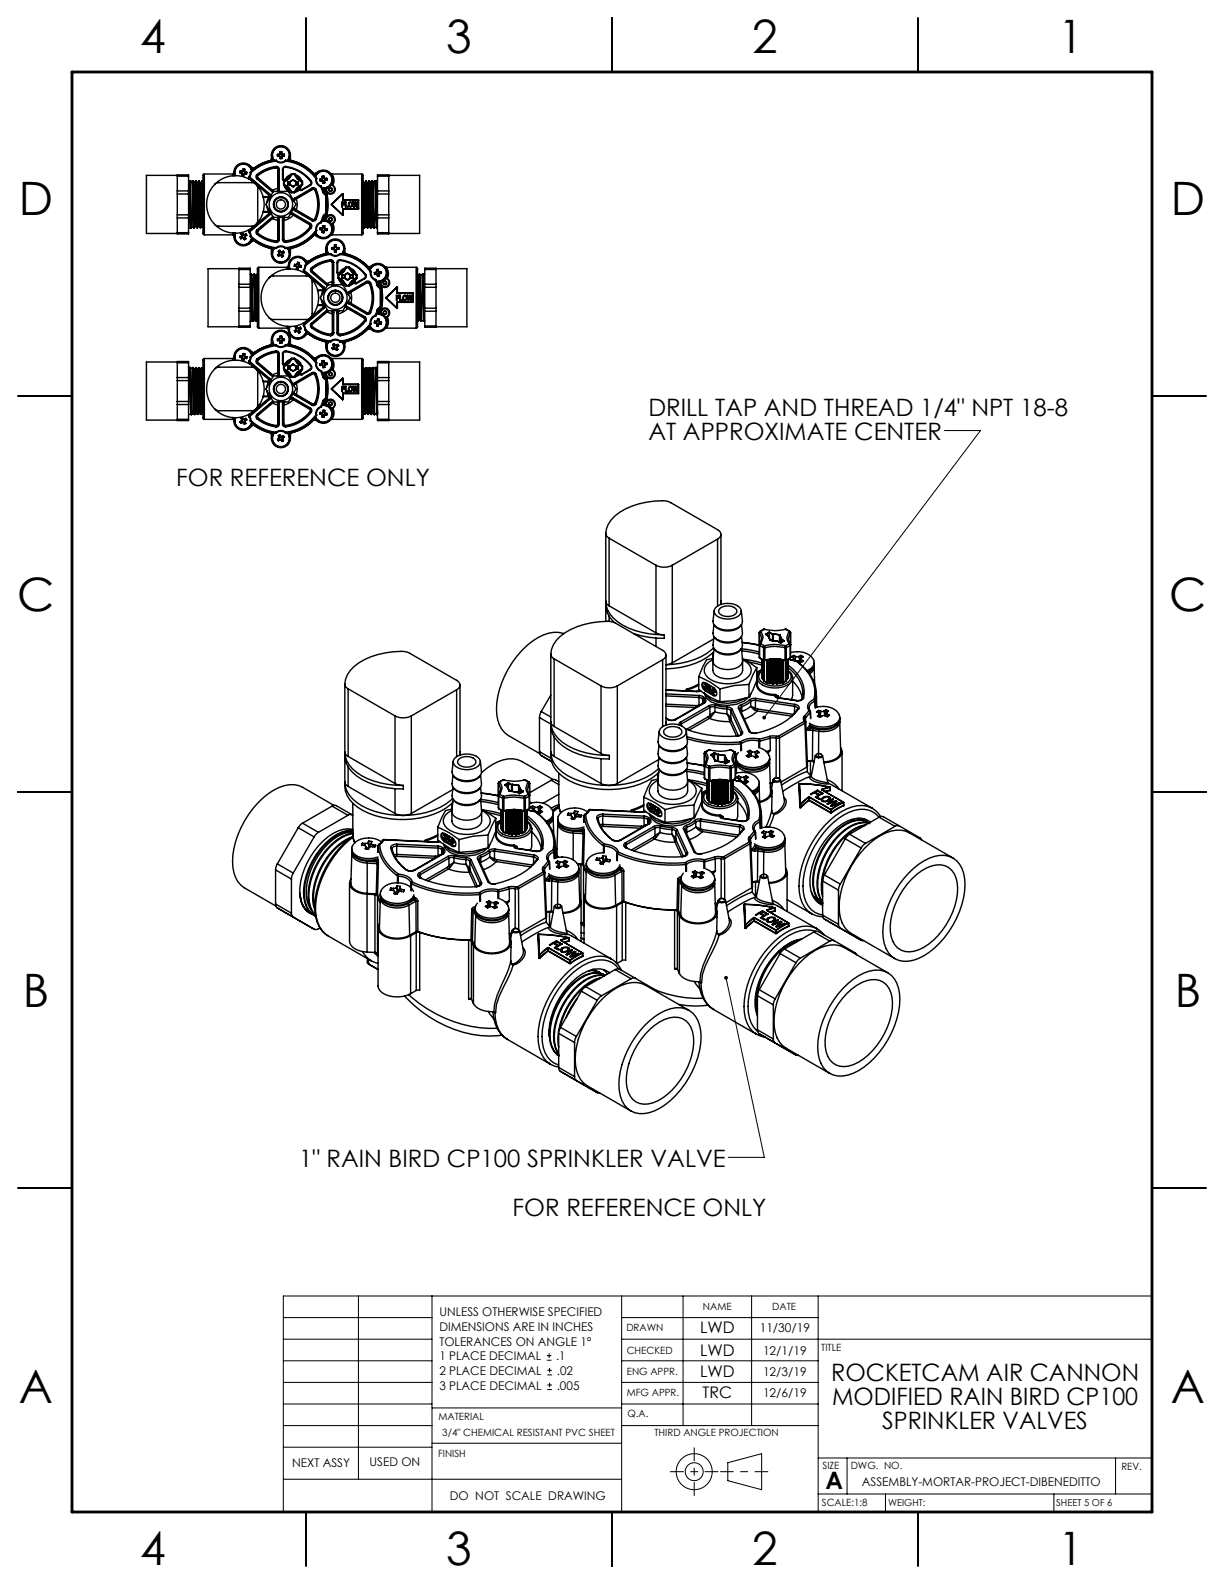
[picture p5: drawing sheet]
<svg xmlns="http://www.w3.org/2000/svg" width="216mm" height="279mm" viewBox="0 0 216 279" stroke-linecap="round" stroke-linejoin="round" font-family="sans-serif">
<defs><g id="words">
<g font-size="8.1">
<text x="24.7" y="9.3">4</text>
<text x="78.7" y="9.3">3</text>
<text x="132.7" y="9.3">2</text>
<text x="186.7" y="9.3">1</text>
<text x="3.3" y="37.9">D</text>
<text x="206.5" y="37.9">D</text>
<text x="3.1" y="107.8">C</text>
<text x="206.3" y="107.8">C</text>
<text x="4" y="177.6">B</text>
<text x="207.2" y="177.6">B</text>
<text x="3.3" y="247.5">A</text>
<text x="206.5" y="247.5">A</text>
<text x="24.7" y="276">4</text>
<text x="78.7" y="276">3</text>
<text x="132.7" y="276">2</text>
<text x="186.7" y="276">1</text>
</g>
<g font-size="4.2">
<text x="114.4" y="73.4">DRILL TAP AND THREAD 1/4&quot; NPT 18-8</text>
<text x="114.4" y="77.5">AT APPROXIMATE CENTER</text>
<text x="31.1" y="85.7">FOR REFERENCE ONLY</text>
<text x="52.8" y="205.8">1&quot; RAIN BIRD CP100 SPRINKLER VALVE</text>
<text x="90.4" y="214.5">FOR REFERENCE ONLY</text>
<text x="146.6" y="243.7">ROCKETCAM AIR CANNON</text>
<text x="146.8" y="247.9">MODIFIED RAIN BIRD CP100</text>
<text x="155.6" y="252.1">SPRINKLER VALVES</text>
<text x="145.6" y="262.7">A</text>
</g>
<g font-size="2.8">
<text x="123.5" y="239.2">LWD</text>
<text x="123.5" y="235.1">LWD</text>
<text x="123.5" y="243">LWD</text>
<text x="123.9" y="246.6">TRC</text>
</g>
<g font-size="2.1">
<text x="77.5" y="232.2">UNLESS OTHERWISE SPECIFIED</text>
<text x="77.5" y="234.7">DIMENSIONS ARE IN INCHES</text>
<text x="77.5" y="237.3">TOLERANCES ON ANGLE 1°</text>
<text x="77.5" y="239.9">1 PLACE DECIMAL</text>
<text x="98.1" y="239.9">.1</text>
<text x="134" y="234.9">11/30/19</text>
<text x="134.6" y="239">12/1/19</text>
<text x="77.5" y="245.1">3 PLACE DECIMAL</text>
<text x="77.5" y="242.5">2 PLACE DECIMAL</text>
<text x="98.2" y="245.1">.005</text>
<text x="98.2" y="242.5">.02</text>
<text x="134.6" y="242.7">12/3/19</text>
<text x="134.6" y="246.4">12/6/19</text>
<text x="51.5" y="258.7">NEXT ASSY</text>
<text x="65.2" y="258.6">USED ON</text>
<text x="152" y="262.1">ASSEMBLY-MORTAR-PROJECT-DIBENEDITTO</text>
<text x="79.3" y="264.6">DO NOT SCALE DRAWING</text>
</g>
<g font-size="1.8">
<text x="124" y="231.1">NAME</text>
<text x="136.2" y="231.1">DATE</text>
<text x="110.5" y="234.8">DRAWN</text>
<text x="110.5" y="238.9">CHECKED</text>
<text x="144.9" y="238.3">TITLE</text>
<text x="110.6" y="242.5">ENG APPR.</text>
<text x="77.3" y="250.5">MATERIAL</text>
<text x="110.6" y="246.3">MFG APPR.</text>
<text x="110.7" y="250">Q.A.</text>
<text x="77.3" y="257">FINISH</text>
<text x="78" y="253.3">3/4&quot; CHEMICAL RESISTANT PVC SHEET</text>
<text x="115.4" y="253.4">THIRD ANGLE PROJECTION</text>
<text x="145.1" y="259">SIZE</text>
<text x="150.1" y="259.1">DWG. NO.</text>
<text x="197.8" y="259.2">REV.</text>
<text x="145" y="265.7">SCALE:1:8</text>
</g>
<g font-size="1.7">
<text x="156.7" y="265.7">WEIGHT:</text>
<text x="186.3" y="265.7">SHEET 5 OF 6</text>
</g>
</g></defs>
<g fill="none" stroke="#000" stroke-width=".18">
<path d="M166.6 75.9h6.3l-38.1 50.7M128.1 172.5l6.7 31.6h-6.3M50 232.4h26.2M50 236.2h26.2M63.2 228.6v32.3M76.2 228.6v38.1M96.5 239.9h.8M96.5 239.1h.8M96.9 238.7v.8M109.7 228.6v38.1M109.7 232.4h34.6M109.7 236.2h93.5"/>
<path d="M120.5 228.6v22.9M132.6 228.6v22.9M144.3 228.6v38.1M203.2 228.6h-153.2v38.1M50 251.5h26.2M50 240h26.2M50 243.8h26.2M50 247.6h26.2M50 255.3h26.2M76.2 254.6h33.5M76.2 248.3h33.5M96.5 245.1h.8"/>
<path d="M96.5 244.3h.8M96.5 242.5h.8M96.5 241.7h.8M96.9 243.9v.8M96.9 241.3v.8M109.7 251.5h34.6M109.7 240h34.6M109.7 243.8h34.6M109.7 247.6h34.6M128.4 258l5.9-1.6v6.4l-5.9-1.6zM144.3 257.2h58.9M149.4 257.2v6.3"/>
<path d="M196.8 257.2v6.3M50 260.9h59.7M144.3 263.5h58.9M156.2 263.5v3.2M185.9 263.5v3.2"/>
<circle cx="122.5" cy="259.6" r="3.2"/>
<circle cx="122.5" cy="259.6" r="1.58"/>
</g>
<path d="M135.4 259.6h-8.3" fill="none" stroke="#000" stroke-width=".18" stroke-dasharray="15.2 1.3 1.3 1.3" stroke-dashoffset="13"/>
<path d="M118.2 259.6h8.5M122.5 255.4v8.4" fill="none" stroke="#000" stroke-width=".18" stroke-dasharray="15.2 1.3 1.3 1.3" stroke-dashoffset="12.9"/>
<g fill="none" stroke="#000" stroke-width=".25">
<path d="M54 3.2v9.5M107.9 3.2v9.5M161.9 3.2v9.5M31.3 30.9h-5.5v10.3h5.5M31.3 33.7v.5M31.3 37.9v.5M31.3 31.1v-.2h2v.2M31.3 34.2h2M31.3 37.9h2M31.3 31.1h2M31.3 33.7h2M31.3 38.4h2"/>
<path d="M31.3 31.1v2.6M31.3 34.2v3.7M31.3 38.4v2.6M33.3 33.7v.5M33.3 37.9v.5M33.3 31.9h.1M33.3 31.1v2.6M33.3 34.2v3.7M33.3 38.4v2.6M33.4 31.9l.2 8.2M33.5 31.9l.2 8.3M33.5 31.9l.3 .1 .1 .3 .2 7.7"/>
<path d="M33.9 31.9l.3 8.3M34 31.9l.3 8.3M34 31.9l-.2 .1M34 31.9a3.1 3.1 0 0 1 .2 1.9l.3 6.1M34.1 32.1l.2 .1 .1 .3 .2 7.4M34.5 39.9l-.2 .3-.2-.2M34.5 31.9l-.2 .3M34.5 31.9l.2 8.3M34.5 31.9h.1M34.6 39.9l.2 .3M34.6 31.9l.2 .4M34.6 31.9l.2 8.3"/>
<path d="M34.6 39.9h-.1M34.8 32.3h.1M34.8 32.3l.2 7.5-.2 .4M34.8 32.3l.2 3.4a16.4 16.4 0 0 0 .2 4.3l.1 .2M35 31.9l-.2 .4M35 31.9l.4 .4 .2-.3M35 31.9l.3 8.3M35 39.8h.1M35.1 32l.3 8.2M35.3 32.3l.3 7.5M35.4 32.3l.3 7.5M35.6 32h.1"/>
<path d="M35.6 32l.2 7.2M35.6 39.8l.2 .3M35.6 39.8l-.2 .4M35.7 32l.1 .2M35.7 32l.1 3.6M36 30.7l-.2 .2v10.3l.2 .2M36 30.7v10.7M36 30.7h5.1M37.9 32.5l.7-.3h5.8a1.02 1.02 0 0 1 1.1 1v5.7a1.02 1.02 0 0 1-1.1 1h-5.8l-.7-.3M37.9 32.5a5.1 5.1 0 0 0 0 7.1M37.9 32.5a5.1 5.1 0 0 1 7.2-.1 5.1 5.1 0 0 1 0 7.3 5.1 5.1 0 0 1-7.2-.1M41.1 30.7v.3"/>
<path d="M41.2 30.6l-.1 .1M41.2 30.5v.1M41.3 31a1.68 1.68 0 0 1 .7-2 1.68 1.68 0 0 1 2 .2l.6 .4h.3a9 9 0 0 1 2.9-1.3v-.1a2 2 0 0 1 1.9-2.5 2.13 2.13 0 0 1 1.6 2.5 9.8 9.8 0 0 1 4.2 2.4 2.03 2.03 0 0 1 3 .3 1.68 1.68 0 0 1-.6 2.2M42.3 30.5h.2M42.4 30.2l-.1 .3M42.4 30.2h.2M42.4 30.2v.1M42.4 30.4l-.1 .1M42.4 30.4h.2M42.4 30.3v.1M42.4 30.3h.2M42.5 30.5l.2 .3"/>
<path d="M42.6 30.4l.2 .4M42.6 30.4l-.1 .1M42.6 30.2v.1M42.7 31l.3 .1M42.7 30.8h.1M42.7 30.8v.2M42.8 30.9l.1 .1M42.8 30.9l-.1 .1M42.8 30.8v.1M42.8 30.1l-.2 .1M42.8 30.1h.1M42.9 29.8l.3 .1"/>
<path d="M42.9 29.8l-.1 .3M42.9 29.8l.1 .1M42.9 31l.1 .1M42.9 30.8h.1M42.9 30.8v.2M42.9 30.1l-.3 .2M43 29.9h.1M43 29.9l-.1 .2M43 30.8v.3M43.1 30.1l.2 .3M43.1 30.1h.1M43.1 29.9v.2"/>
<path d="M43.1 30.1l.2 .2M43.2 29.9l-.1 .2M43.2 29.9h-.1M43.2 30.6l-.2 .2M43.2 30.6l.3 .1M43.3 30.6l-.4 .2M43.3 30.6h-.1M43.3 30.6h.1M43.3 30.4l.2 .1M43.3 30.3v.1M43.3 30.3l.2 .1M43.4 30.6l.1 .1"/>
<path d="M43.5 30.5l-.1 .1M43.5 30.4v.3M43.5 30.4v.1M43.9 31.1h.1M43.9 31.1l.1 .1M43.9 31.1l.1 .2M43.9 29.2a1.56 1.56 0 0 0-1.9 0 1.56 1.56 0 0 0-.5 1.8M43.9 29.2l.7 .6M43.9 29.2v.1M43.9 31.3h.1M44 31.3l3.5 3M44 31.5l.6 .5"/>
<path d="M44 29.4l.5 .5M44 31.2v.1M44 31.2l3.6 3M44.1 31.4l-.2 .2M44.1 30.4h.1M44.2 30.4l-.3 .7M44.2 30.4l.1 .1M44.2 30.4h.1M44.3 29.8l.1 .1M44.3 30.5l-.3 .7M44.4 29.9l.1 .1M44.4 29.9v.1"/>
<path d="M44.5 30l-.1 .1a1.49 1.49 0 0 0-1.9-1.1 1.49 1.49 0 0 0-1 2M44.5 29.9h-.1M44.5 29.9h.2M44.6 29.8h.1M44.6 29.8l-.1 .1M44.7 29.9l-.2 .1M44.7 29.8v.1M45 32.4l2.4 2M45.3 31.6l2.8 2.3M45.3 30.8a.5 .5 0 0 0 0 .8M45.3 30.8l.1 .1M45.4 31.5l-.1 .1"/>
<path d="M45.4 31.5l2.8 2.3M45.4 30.9a.37 .37 0 0 0 0 .6M45.4 30.9l.1 .1M45.5 31.4l-.1 .1M45.5 31.4l2.6 2.2M45.5 31l-.1 .2 .1 .2M46.4 34.7h1.1M46.4 37.4h1.1M46.4 34.8h1M46.4 37.3h1M47.1 36.4l.3 .9M47.3 36.9l.2 .4"/>
<path d="M47.4 34.8l.1 .1M47.4 34.8l-.3 .9M47.4 37.3v.1M47.4 37.7l.1 .1M47.4 34.4l.1 .3M47.4 37.7l-2.4 2M47.4 34.8h.1M47.4 37.4h.1M47.5 37.4l-.1 .3M47.5 37.8l.1 .1M47.5 34.3l.1 .2-.1 .3M47.5 34.3l-.1 .1"/>
<path d="M47.5 37.8l-3.5 3M47.5 34.7l-.1 .1M47.5 37.4l.1 .2M47.5 37.2l-.1 .1M47.5 37.3l.1 .3-.1 .2M47.5 34.8l-.2 .5M47.5 37.3l-.1 .1M47.5 34.8h.1M47.6 34.2l-.1 .1M47.6 34.2l.1 .4M47.6 37.9l-3.6 3M47.6 34.5l-.1 .2"/>
<path d="M47.6 37.3h-.1M47.7 37.5l-.1 .4M47.9 28.3a7.9 7.9 0 0 0-3.2 1.5M47.9 28.3l.1 .1M48 28.2l-.1 .1M48 28.2h.1M48 27.4a1.56 1.56 0 0 1 1.5-1.6 1.56 1.56 0 0 1 1.6 1.6M48 27.4v.8M48 27.4h.1M48 38.4l.1 .1M48.1 28.2l-.1 .2M48.1 27.5v.7"/>
<path d="M48.1 38.5l.9 .4M48.1 33.6l-.1 .1M48.1 33.6l.2 .1M48.1 38.5l-2.6 2.3M48.1 38.2l-2.8 2.4M48.2 28.2h-.1M48.2 28.2v.1M48.2 28v.2M48.2 38.3l-2.8 2.4M48.2 28.3h.2a1.49 1.49 0 0 1 .1-2 1.49 1.49 0 0 1 2.1 0 1.49 1.49 0 0 1 .1 2h.2M48.2 28.3l-.2 .1M48.2 33.8h2.7l1.3 2.3-1.3 2.3h-2.7l-1.3-2.3z"/>
<path d="M48.3 38.4l-.2 .1M48.3 28.2h-.1M48.7 28.3h.1M48.7 28.4a1.36 1.36 0 0 0 1.7 0M48.7 28.4a7.7 7.7 0 0 0-4.4 2.1M48.7 28.3a7.8 7.8 0 0 0-4.5 2.1M48.7 28.3v.1M48.7 29.4a.5 .5 0 0 1 .6 .5M48.7 29.4a6.7 6.7 0 0 0-3.4 1.4M48.7 29.4v.1M48.7 29.5a6.6 6.6 0 0 0-3.3 1.4M48.7 29.5l.3 .1 .1 .3"/>
<path d="M48.7 29.5v.1M48.7 29.6a6.5 6.5 0 0 0-3.2 1.4M48.7 29.6l.3 .3M48.7 28.3a1.24 1.24 0 0 0 1.6 0M48.8 28.3h-.1M48.9 27.2v.3M48.9 27.2l.1 .1M49 33.2l-.9 .4M49 33.2v.3M49 33.2h.1M49 38.9h.1M49 29.9h.1"/>
<path d="M49 29.9v3.3M49 38.9v3.4M49 27.3v.1M49 38.6v-.2l.1 .3M49 38.6l.1 .1M49 38.6v.3M49 33.5l-.1 .3M49 27.4l-.1 .1M49.1 38.4l.2 .3M49.1 38.7h.2M49.1 33.4h.2M49.1 29.9h.2"/>
<path d="M49.1 33.4l-.2 .4M49.1 33.4l-.1 .1M49.1 29.9v3.5M49.1 38.7v3.6M49.2 27.2v.1M49.2 27.2h-.3M49.2 27.3h-.2M49.2 27.4l.3 .3M49.2 27.4v.1M49.2 27.4h-.2M49.2 27.5l.2 .2M49.2 27.5h-.3"/>
<path d="M49.3 33.4l-.2 .4M49.3 29.9v3.5M49.3 38.7v3.6M49.4 26.8v.2M49.4 26.8h.1M49.4 27l-.2 .2M49.4 27.7v.3M49.5 26.8v.2M49.5 27l-.3 .3M49.5 27h-.1M49.5 27.7h-.1M49.5 27.7v.2"/>
<path d="M49.5 27.9l-.1 .1M49.6 26.8h-.1M49.6 26.8v.2M49.6 27l.3 .3M49.6 27.7v.2M49.6 27.9h-.1M49.6 27.9l.1 .1M49.7 26.8h-.3M49.7 26.8v.2M49.7 26.8h-.1M49.7 27l.2 .2M49.7 27h-.1"/>
<path d="M49.7 27.7v.3M49.7 27.7h-.1M49.7 28h-.3M49.8 31.6l.3 .3M49.8 31.6h.2M49.8 38.7h.2M49.8 29.9h.2M49.8 29.9v1.7M49.8 38.7v3.6M49.9 27.2v.1M49.9 27.4l-.3 .3M49.9 27.4v.1"/>
<path d="M49.9 27.5l-.2 .2M50 31.6l.1 .2M50 38.9h.1M50 29.9v1.7M50 38.7v3.6M50 38.4l-.2 .3M50 32.6l.1 .1M50 32.1h.2M50 32.1v.5M50.1 27.3v.1M50.1 38.6l-.1 .1M50.1 38.6v.3"/>
<path d="M50.1 27.3h-.2M50.1 27.4h-.2M50.1 27.4l.1 .1M50.1 38.9v3.4M50.1 32l.1 .1M50.1 32l-.1 .1M50.1 32.7a2.21 2.21 0 0 1 1.3 1.2M50.1 31.8l.2-.1-.2 .2M50.1 31.8v.1M50.1 32.7a1.63 1.63 0 0 0 1.2 1.2M50.1 27.2l.1 .3M50.1 27.2h-.2"/>
<path d="M50.1 27.2v.1M50.2 27.5h-.3M50.2 32.5l-.1 .2M50.2 32.5a2.33 2.33 0 0 1 1.3 1.4M50.2 32.5l-.2 .1M50.2 32.1v.4M50.2 32.7a1.56 1.56 0 0 0 1.1 1.1M50.2 38.4l-.1 .2M50.2 38.3l-.2 .4M50.3 28.3h.1M50.3 32.8a1.44 1.44 0 0 0 .9 .9M50.3 28.3l.1 .1"/>
<path d="M50.4 29.5l-.3 .1-.1 .3M50.4 29.5a6.6 6.6 0 0 1 4.4 2.5M50.4 29.4a6.8 6.8 0 0 1 4.5 2.6M50.4 29.4a.5 .5 0 0 0-.6 .5M50.4 29.4v.1M50.4 28.3a7.8 7.8 0 0 1 5.4 3.1M50.4 28.3v.1M50.4 28.3h-.1M50.4 28.4a7.7 7.7 0 0 1 5.3 3.1M50.4 28.3h.1M50.8 32.5v.1M50.8 32.1v.4"/>
<path d="M50.8 32.5h.1M50.8 32.1h.1M50.8 32.1h.4M50.8 32.5h.4M50.8 28.2h.1M50.9 28.3l.2 .1M50.9 28.2v.1M50.9 28.2h.1M50.9 28v.2M51 28.2l.1 .2M51 27.5v.7M51 27.4h.1"/>
<path d="M51.1 28.2l.1 .1M51.1 28.2h-.1M51.1 27.4v.8M51.2 37.8h.3M51.2 32.1h.1M51.2 32v.6M51.2 32.6h.1M51.2 32h.1M51.2 32.6l.5 .3M51.2 28.3l-.1 .1M51.2 28.3a7.9 7.9 0 0 1 4.2 2.4M51.2 31l-.6 .4-.3 .4"/>
<path d="M51.3 30.8a1.56 1.56 0 0 0-1.1 1.1M51.3 37.6h.4M51.4 33.9v.1M51.4 30.7a2.21 2.21 0 0 1-1.3 1.3M51.4 30.7l.1 .1M51.4 34h.5M51.4 30.7h.5M51.4 30.7h.1M51.5 33.9h-.1M51.5 33.9l-.1 .1M51.5 33.9h.4M51.5 30.8a2.33 2.33 0 0 1-1.3 1.3"/>
<path d="M51.5 30.8h.4M51.5 37.8l.2 .1M51.6 37.7l-.4 .1M51.6 37.7l-.1 .1M51.6 37.7l3.1 1.8M51.7 37.6l-.1 .1M51.7 37.6l3.1 1.8M51.7 31.7h.1M51.7 31.7l-.5 .3M51.7 32.9h.1M51.7 31.7l.5 .3M51.7 37.9a2.88 2.88 0 0 1-1.6 1"/>
<path d="M51.7 37.9l2.9 1.7M51.7 36.8l.3 .3M51.8 37.8l-.1 .1M51.9 36.7l.1 .2M51.9 36.6l.1 .4M51.9 33.9h.1M51.9 33.9v.1M51.9 30.8a2.24 2.24 0 0 0 1.3 1.3M51.9 30.7v.1M51.9 30.7h.1M52 35v.1M52 35l-.3 .3"/>
<path d="M52 37.1l3 1.8M52 35.1l-.1 .4 .1-.3M52 37v.1M52 35.1v.1M52 37l3.1 1.8M52 36.9v.1M52 36.9l.3 .1M52 33.9l-.1 .1M52 30.7l-.1 .1M52 30.7a2.11 2.11 0 0 0 1.3 1.3M52.1 30.8a1.56 1.56 0 0 1 1.1 1.1M52.2 31l.6 .4 .3 .4"/>
<path d="M52.2 35l.1 .1M52.2 32.6h.1M52.2 32.6l-.5 .3M52.2 32v.6M52.2 32h.1M52.2 32.1h.1M52.2 32.5h.1M52.2 32.1h.4M52.2 32.5h.4M52.3 35.1l-.3 .1M52.3 35.1a2.88 2.88 0 0 1 0 1.9M52.3 37l-.1 .1"/>
<path d="M52.3 37l2.9 1.7M52.6 32.1h.1M52.6 32.1v.4M52.6 32.5h.1M52.8 33.4v.1M52.8 33.5h.1M52.8 33.5l-.7 .4M52.9 33.5l.4 .1M53 33.4v-.2l-.2 .3M53 33.4l-.1 .1M53 33.4l.2 .1M53.1 32.8a1.44 1.44 0 0 1-.9 .9"/>
<path d="M53.2 33.5l.1 .1M53.2 32.7v.2a1.56 1.56 0 0 1-1.1 .9M53.2 32.5a2.23 2.23 0 0 0-1.3 1.4M53.2 32.5l.1 .2M53.2 32.5l.2 .1M53.2 32.1v.4M53.3 32l-.1 .1M53.3 32l.1 .1M53.3 32.7a2.12 2.12 0 0 0-1.3 1.2M53.4 32.6l-.1 .1M53.4 32.1h-.2M53.4 32.1v.5"/>
<path d="M54.6 39.6l.1 .4M54.7 39.5l.2 .3-.1 .3M54.7 32.6l.1 .1M54.7 39.5l-.1 .1M54.7 32.6l-1.5 .9M54.8 39.4a.5 .5 0 0 1 .1 .8M54.8 39.4l-.1 .1M54.8 32.7l-1.5 .9M54.8 32l.1 .3-.2 .3M54.9 32a.5 .5 0 0 1-.1 .7M54.9 32h-.1M55 33.2a.5 .5 0 0 1 .8 .2"/>
<path d="M55 33.2l.1 .1M55 33.2l-3 1.8M55.1 33.3h.3l.2 .2M55.1 38.8l-.1 .1M55.1 33.3l.1 .1M55.1 33.3l-3.1 1.8M55.2 38.7l-.1 .1M55.2 33.4l.3 .1M55.2 33.4l-2.9 1.7M55.4 30.8l.2 .2M55.4 30.8h.2M55.4 30.7v.1"/>
<path d="M55.4 30.7h.2M55.5 38.6h.1M55.5 33.5a6.5 6.5 0 0 1 0 5.1M55.5 38.6l-.3 .1M55.6 30.8l.1 .1M55.6 31l.1 .1a1.49 1.49 0 0 1 1.8-.8 1.49 1.49 0 0 1 1 1.7 1.49 1.49 0 0 1-1.7 1.2l.3 .6M55.6 30.7v.1M55.6 38.6l.2 .1M55.6 33.5a6.6 6.6 0 0 1 0 5.1M55.6 38.6l-.2 .3-.3-.1M55.6 33.5h-.1M55.7 30.9l-.1 .1"/>
<path d="M55.7 30.9v.1M55.7 31.5a1.36 1.36 0 0 0 .9 1.5M55.7 31.5h.1M55.8 38.7a.5 .5 0 0 1-.8 .2M55.8 33.4a6.7 6.7 0 0 1 0 5.3M55.8 33.4l-.2 .1M55.8 31.4l-.1 .1M55.8 31.4v.1M55.8 31.4h.1M55.8 31.5a1.24 1.24 0 0 0 .8 1.3M55.8 31.5h.1M55.8 30.8l-.1 .1"/>
<path d="M56.2 30.5l-.6 .3M56.3 30.3a1.56 1.56 0 0 1 2.1 .6 1.56 1.56 0 0 1-.6 2.1M56.3 30.3l-.7 .4M56.3 30.3v.1M56.4 31.6l.1 .3M56.4 31.6l.1 .1M56.5 31.7v.1M56.5 31.8v.1M56.6 39.2h.1M56.6 39.2a1.36 1.36 0 0 0-.9 1.5M56.6 33l.3 .9M56.6 39.2v.1"/>
<path d="M56.6 32.8v.2M56.6 39.3a1.23 1.23 0 0 0-.8 1.3M56.6 32.8l.1 .1M56.6 39.3h.1M56.6 32.8h.1M56.7 31.6v.1M56.7 31.6h-.3M56.7 31.7h-.2M56.7 32.9l-.1 .1M56.7 32.9l.3 1M56.7 39.2l-.1 .1M56.7 39.2h.1"/>
<path d="M56.7 31.8l.3 .2M56.7 31.8v.1M56.7 31.8h-.2M56.7 32.9h.1M56.7 31.9l.2 .2M56.7 31.9h-.2M56.8 31.1l.1 .3M56.8 31.1l.1 .1M56.9 31.4l-.2 .2M56.9 31.2v.1M56.9 38.2l-.3 1M56.9 38.2l.1 .1"/>
<path d="M56.9 33.9l.5 .5M56.9 31.3l-.2 .4M56.9 31.3v.1M56.9 32.1l.1 .2M57 33.2v.1M57 39.8l.3 .1M57 39.8v.3M57 39.8l.1 .1M57 33.3l.1 .5M57 33.3l.1 .1M57 38.8v.1M57 38.8l.2 .2"/>
<path d="M57 32l-.1 .1M57 32l.1 .2M57 31.2h-.1M57 31.2l.1 .1M57 38.3l-.3 .9M57 33.9h-.1M57 33.9l.4 .3M57 38.3h.1M57.1 32.2l-.1 .1M57.1 31.3l.3 .3M57.1 39.9h.1M57.1 39.9l-.1 .2"/>
<path d="M57.1 38.3l-.3 .7h.5M57.1 38.3v.4M57.1 38.3l-.1 .5M57.1 33.8l-.1 .1M57.1 31.1h-.3M57.1 31.1l.1 .2M57.1 31.1l-.1 .1M57.1 33.4v.4M57.1 38.7l.2 .2M57.1 38.7l-.1 .1M57.2 31.3l.2 .2M57.2 31.3h-.1"/>
<path d="M57.2 32v.2M57.2 32.2h-.1M57.2 32.2l.1 .1M57.2 39.9v.2M57.2 33.2l-.2 .1M57.2 38.2v.4l.7 .4M57.3 32h-.1M57.3 32v.3M57.3 39a1.49 1.49 0 0 1 .9 2.4 1.49 1.49 0 0 1-2.5-.4l-.1 .1M57.3 33.2h.1M57.3 32.3h-.3M57.3 39.9v.2"/>
<path d="M57.3 39.9h-.1M57.3 33.2l-.2 .2M57.3 38.9v.1M57.3 33.2l.1 .1M57.3 38.9l.4 .2M57.4 33.3a.44 .44 0 0 0-.2 .5 .44 .44 0 0 0 .3 .3M57.4 38.8l-.1 .1M57.4 38.8l.4 .3M57.4 34.4l.1 .1M57.4 37.8l-.5 .4M57.4 37.8v.1M57.4 31.5v.1"/>
<path d="M57.4 33.4l.2 .8M57.4 31.7l-.2 .3M57.4 31.7v.1M57.4 37.9l-.4 .4M57.4 34.2v.2M57.4 34.2l.2 .3M57.4 37.9l.1 .1M57.4 31.8l-.1 .2M57.5 38.7a.84 .84 0 0 1 1.2-.7 .84 .84 0 0 1 0 1.4M57.5 37.6l-.1 .2M57.5 34.5h.1M57.5 37.6h.1"/>
<path d="M57.5 34.5v3.1M57.5 34.1l.2 .3M57.5 34.1l-.1 .1M57.5 38a.44 .44 0 0 0-.3 .3 .44 .44 0 0 0 .2 .5M57.6 31.6v.1M57.6 31.6h-.2M57.6 38.8a.73 .73 0 0 1 1.1-.7 .73 .73 0 0 1-.1 1.3M57.6 31.7h-.2M57.6 31.7l.1 .1M57.6 37.6l-.2 .3M57.6 37.6l.1 .1M57.6 34.5v3.1"/>
<path d="M57.6 31.5l.1 .3M57.6 31.5h-.2M57.6 31.5v.1M57.6 37.9l-.2 .8M57.7 33l-.4 .2M57.7 31.8h-.3M57.7 34.4l-.1 .1M57.7 37.7l-.2 .3M57.7 34.5a7.2 7.2 0 0 1 0 3.1M57.7 34.4v3.3M57.8 33h.1M57.8 39.1a1.56 1.56 0 0 1 .6 2.1 1.56 1.56 0 0 1-2.1 .6"/>
<path d="M57.8 33l-.4 .3M57.8 39.1h.1M57.9 33.1h.1M57.9 33.1l-.7 .4v.5M57.9 39h.1M57.9 39a1.68 1.68 0 0 1 .6 2.3 1.68 1.68 0 0 1-2.3 .6l-.7-.4a10.3 10.3 0 0 1-4.2 2.4 2 2 0 0 1-2 2.5 2.13 2.13 0 0 1-1.5-2.5l-.1-.1a9 9 0 0 1-3-1.3 2 2 0 0 1-3.2 .1 1.68 1.68 0 0 1-.2-1.5M58.4 39.4h.2M58.4 30.7h.1M58.5 36h.1M58.5 36v.1M58.5 36.1l1.9 1.8M58.5 36.1h.1"/>
<path d="M58.5 30.7h.1M58.5 30.7l.2 .3a1.75 1.75 0 0 1 0 1.7M58.5 30.7h5.3M58.6 32.7h-.2M58.6 32.7a.73 .73 0 0 1 .1 1.3 .73 .73 0 0 1-1.1-.7M58.6 32.7h.1M58.7 32.7a.84 .84 0 0 1 0 1.4 .84 .84 0 0 1-1.2-.7M58.7 39.4h-.1M58.7 39.4a1.76 1.76 0 0 1-.2 2M60.3 35.6h.5v.1h-.4v.3h.3v.1h-.3v.4h-.1zM60.4 37.9h.1M60.4 34.2h.1"/>
<path d="M60.4 34.2l-1.9 1.8M60.4 34.2l-1.9 1.9M60.4 36.9v1M60.4 34.2v1M60.4 35.2l.1 .1M60.4 36.9h.1M60.5 35.2h.1M60.5 34.2h.1M60.5 35.2v.1M60.5 36.8l-.1 .1M60.5 36.8v.1M60.5 36.9h.1"/>
<path d="M60.5 35.3h.1M60.5 34.2v1M60.5 37.9h-.1M60.5 36.9v1M60.5 37.9h.1M60.5 36.8h2.7M60.5 35.3h2.7M60.5 36.9h2.7M60.5 35.2h2.7M60.9 35.6h.1v.8h.4v.1h-.5zM61.6 35.7a.4 .4 0 0 1 .6 .4 .4 .4 0 0 1-.6 .3l-.1-.3zM62.2 35.6l.2 .8 .2-.8h.1l.2 .8 .2-.8-.2 .9h-.1l-.1-.8-.2 .8h-.1z"/>
<path d="M63.2 35.3v1.5M63.2 35.3h.1M63.2 36.8v.1M63.2 35.2v.1M63.2 36.9h.1M63.2 36.8h.1M63.8 30.7l.2 .2v10.3l-.2 .2M63.8 30.7v10.7M64 39.8l.2 .4M64 33.5l.2 6.7M64.1 32h-.1M64.1 32h.1"/>
<path d="M64.1 32l.2 .3 .3-.4 .2 .4M64.1 32l.2 8.1M64.2 32.3l.3 7.5M64.3 32.3l.3 7.5M64.5 39.8h.1M64.5 32l.3 8.2M64.5 39.8l-.3 .4M64.6 39.8l.2 .4M64.6 32l.3 8.2M64.8 32.3l.3 7.5M64.9 32.3l.2 7.5M65.1 31.9l-.3 .4"/>
<path d="M65.1 39.9l.2 .3M65.1 31.9l.2 8.3M65.1 39.9l-.2 .3M65.2 31.9h-.1M65.2 31.9l.2 .4 .2 7.7M65.2 31.9l.2 8.3M65.5 32.2h-.2M65.5 32.2l.2 7.5 .1 .3 .2 .2M65.6 40h.2M65.6 40l-.2 .2M65.6 31.9l-.1 .3M65.6 31.9l.3 8.3"/>
<path d="M65.7 31.9h-.1M65.7 31.9l.1 .2M65.7 31.9l.3 8.3M65.8 32.1l.3 8M66.1 32l-.3 .1M66.1 32l.3 8.2M66.2 31.9l.2 8.3M66.3 31.9l-.2 .1M66.3 31.9v.1M66.3 31.9h.1M66.3 31.9l.2 8.3M66.3 32l.2 8.2"/>
<path d="M66.6 33.7v.5M66.6 37.9v.5M66.6 31.1v-.2h2v.2M66.6 31.1v2.6M66.6 34.2v3.7M66.6 38.4v2.6M66.6 31.9l-.3 .1M66.6 34.2h2M66.6 37.9h2M66.6 31.1h2M66.6 33.7h2M66.6 38.4h2"/>
<path d="M68.6 30.9h5.4v10.3h-5.4M68.6 33.7v.5M68.6 37.9v.5M68.6 31.1v2.6M68.6 34.2v3.7M68.6 38.4v2.6M31.3 41v.3h2v-.3M31.3 41h2M33.6 40.1v.1M33.6 40.1l-.3 .1M33.7 40.2h-.1M33.8 40.1l-.3-7.7v-.4l-.1-.1 .2 8.3"/>
<path d="M33.8 40.1l-.1 .1M34.1 40l-.3 .1M34.8 40.2h.1M35.4 40.2h-.1M35.4 40.2h.1M36 41.4h5.1M41.1 41.4l.1 .2M41.1 41.1v.3M41.5 41.1a1.56 1.56 0 0 0 .5 1.9 1.56 1.56 0 0 0 1.9-.1M41.5 41.1a1.49 1.49 0 0 0 1 2 1.49 1.49 0 0 0 1.9-1.1l.1 .1M42.2 47.4h-5.5v10.2h5.5M42.2 50.1v.6"/>
<path d="M42.2 54.4v.5M42.2 47.5v-.2h1.9v.2M42.2 57.5v.2h1.9v-.2M42.2 54.4h1.9M42.2 50.7h1.9M42.2 47.5v2.6M42.2 50.7v3.7M42.2 54.9v2.6M42.2 50.1h1.9M42.2 47.5h1.9M42.2 54.9h1.9M42.2 57.5h1.9"/>
<path d="M42.3 41.9l.2 .2M42.3 41.9h.1M42.4 41.9l.1 .1M42.5 41.2l.1 .3M42.5 41.2l.1 .1M42.5 42v.1M42.5 41.7l.1 .1M42.5 41.7l-.2 .2M42.6 41.8l-.2 .1M42.6 41.3l.1 .1M42.6 41.5l-.1 .2M42.6 41.9l.5 .1"/>
<path d="M42.6 41.9l.1 .1M42.6 41.9l-.1 .1M42.7 41.4l-.1 .4M42.7 41.4l-.1 .1M42.7 42l.3 .1M42.7 42l-.2 .1M42.7 41.2l-.1 .1M42.7 41.2l.1 .1M42.8 41.1l-.3 .1M42.8 41.1l.1 .2M42.8 41.1l-.1 .1M42.8 41.3l.4 .2"/>
<path d="M42.9 41.3l.3 .1M42.9 41.3h-.1M43 42.1l.1 .2M43.1 42l-.1 .1M43.1 42v.2M43.1 42.2v.1M43.2 41.4v.1M43.2 42v.1M43.2 41.9v.1M43.2 41.9l.2 .2M43.2 42.1l-.1 .1M43.2 42.1h.2"/>
<path d="M43.3 41.6l-.1 .4M43.3 41.6h.1M43.3 41.6l-.1 .3M43.3 41.4l.1 .1M43.3 41.4l-.1 .1M43.4 42.1l-.3 .2M43.4 41.2l.1 .3M43.4 41.2l-.2 .2M43.4 41.2l-.1 .2M43.4 41.5l-.1 .1M43.4 41.5h.1M43.5 41.5l-.2 .1"/>
<path d="M43.9 42.8v.1M43.9 40.5l.2 .2M43.9 41l.3 .7M43.9 41h.1M44 40.8v.1M44 40.8l-.1 .2M44 40.8h-.1M44 40.9l.3 .8M44 40.9l-.1 .1M44.1 50.1v.6M44.1 54.4v.5M44.1 48.3l.1 .1"/>
<path d="M44.1 47.5v2.6M44.1 50.7v3.7M44.1 54.9v2.6M44.1 41.7h.1M44.2 41.7h.1M44.2 41.7a7.8 7.8 0 0 0 4.5 2.1M44.2 41.7v.1M44.2 48.4l.3 8.2M44.2 48.4l.3 8.3M44.2 48.3l.2 .1M44.3 41.7h-.1M44.3 41.7a7.7 7.7 0 0 0 4.4 2"/>
<path d="M44.3 48.4l.3 8.3M44.4 42.1v.1M44.4 48.4l.3 .1M44.4 48.4l.3 8.1M44.4 42.2h.1M44.4 42.2l-.1 .1M44.5 56.6v.1M44.5 56.6l-.4 .1M44.5 42.1l.2 .1M44.5 42.1l-.1 .1M44.5 42.2l.1 .2M44.5 42.2l-.5 .5"/>
<path d="M44.6 42.4l-.7 .5M44.6 40.1l-.6 .5M44.6 56.7h-.1M44.7 56.5l-.1 .2M44.7 42.2v.1M44.7 42.2h-.2M44.7 42.3a7.9 7.9 0 0 0 3.2 1.5M44.7 42.3l-.1 .1M44.7 48.5l.3 8M44.8 48.4l-.1 .1M44.8 48.4l.3 8.3M44.8 48.4h.1"/>
<path d="M44.9 48.4l.3 8.2M44.9 48.4l.1 .2M45 56.5l.1 .2M45 56.5h-.3M45 48.6h.2M45 48.6l.3 7.8M45.2 56.7h-.1M45.2 48.6l.2 7M45.3 40.6a.5 .5 0 0 0 0 .7M45.3 40.6l.1 .1M45.3 56.4l-.1 .3M45.3 41.3a6.7 6.7 0 0 0 3.4 1.5"/>
<path d="M45.3 48.4l-.1 .2M45.4 48.4v.7M45.4 48.4h.1M45.4 56.4h-.1M45.4 40.7a.37 .37 0 0 0 0 .5M45.4 40.7l.1 .1M45.4 41.2a6.6 6.6 0 0 0 3.3 1.4M45.4 41.2l-.1 .1M45.5 40.8l-.1 .1 .1 .2M45.5 41.1l-.1 .1M45.5 41.1a6.5 6.5 0 0 0 3.2 1.4M45.7 47.2l-.3 .2v10.2l.3 .3"/>
<path d="M45.7 47.2v10.7M45.7 57.9h5M45.7 47.2h5M47.5 49l.7-.3h5.8a1.02 1.02 0 0 1 1.1 1v5.6a1.02 1.02 0 0 1-1.1 1.1h-5.8l-.7-.3M47.5 49a5.1 5.1 0 0 0 0 7.1M47.5 49a5.1 5.1 0 0 1 7.2-.1 5.1 5.1 0 0 1 0 7.2 5.1 5.1 0 0 1-7.2 0M47.9 43.8l.1 .1M48 43.8h.2M48 43.8h-.1M48 43.8l.1 .1M48 44.7a1.56 1.56 0 0 0 1.5 1.6 1.56 1.56 0 0 0 1.6-1.6M48 59.9a1.56 1.56 0 0 1 1.5-1.5 1.56 1.56 0 0 1 1.6 1.5"/>
<path d="M48 43.9v.8M48 59.9v.8M48 44.7h.1M48 59.9h.1M48.1 43.9h.1M48.1 43.9h-.1M48.1 43.9v.7M48.2 43.9h.1M48.2 43.9v.2M48.2 43.8h.2a1.49 1.49 0 0 0 .1 2 1.49 1.49 0 0 0 2.1 0 1.49 1.49 0 0 0 .1-2h.2M48.2 43.8v.1M48.7 43.7a1.36 1.36 0 0 1 1.7 0"/>
<path d="M48.7 43.7v.1M48.7 43.8h.1M48.7 42.6v.2M48.7 42.5v.1M48.7 43.8a1.24 1.24 0 0 1 1.6 0M48.9 59.8v.3M48.9 59.8l.1 .1M49 44.9l.1 .3M49 44.9l.1 .1M49 42.3l-.3 .2M49 42.3h.1M49 59.9v.1"/>
<path d="M49 60l-.1 .1M49.1 45v.1M49.1 44.3l.1 .2M49.1 44.3h.1M49.1 42.3h.2M49.1 42.3l-.1 .2-.3 .1M49.1 45.1v.1M49.2 44.8v.1M49.2 44.8l-.2 .1M49.2 59.8v.1M49.2 59.8h-.3M49.2 59.9h-.2"/>
<path d="M49.2 60l.3 .3M49.2 60v.1M49.2 60h-.2M49.2 44.3l.1 .2M49.2 44.9l-.1 .1M49.2 44.5v.3M49.3 42.3a.5 .5 0 0 1-.6 .5M49.3 45l.4 .1M49.3 45v.1M49.3 45l-.2 .1M49.3 44.5l-.1 .4M49.3 44.5h-.1"/>
<path d="M49.3 44.3h-.1M49.3 44.3l.1 .1M49.3 45.1h.3M49.3 45.1l-.2 .1M49.4 44.2l-.3 .1M49.4 44.2l.1 .2M49.4 44.2l-.1 .1M49.4 59.3v.3M49.4 59.3l.1 .1M49.4 59.6l-.2 .2M49.4 44.4l.4 .1M49.5 59.4v.2"/>
<path d="M49.5 59.6l-.3 .3M49.5 59.6h-.1M49.5 44.4h.3M49.5 44.4h-.1M49.6 59.4h-.1M49.6 59.4v.2M49.6 59.6l.3 .3M49.6 45.1l.1 .2M49.7 45.1h-.1M49.7 45.1l.1 .1M49.7 59.3h-.3M49.7 59.3v.3"/>
<path d="M49.7 59.3l-.1 .1M49.7 59.6l.2 .2M49.7 59.6h-.1M49.8 44.4v.1M49.8 45.2l-.1 .1M49.8 45l.1 .2M49.8 42.3a.5 .5 0 0 0 .6 .5M49.8 42.3h.2M49.9 45h-.1M49.9 45l.1 .2M49.9 44.6l-.1 .4M49.9 45.2h-.1"/>
<path d="M49.9 44.6v.1M49.9 45.2h.1M49.9 59.8v.1M49.9 60l-.3 .3M49.9 60v.1M49.9 44.7v.3M50 44.4v.1M50 44.4l-.2 .1M50 42.3l.1 .2 .3 .1M50 42.3h.1M50 44.3l.1 .3M50 44.3l-.2 .1"/>
<path d="M50 44.3v.1M50 45.2l-.3 .1M50 44.5l-.1 .1M50 44.5l.1 .1M50.1 59.9v.1M50.1 59.9h-.2M50.1 60h-.2M50.1 60l.1 .1M50.1 42.3l.3 .2M50.1 44.6l-.2 .1M50.1 59.8l.1 .3M50.1 59.8h-.2"/>
<path d="M50.1 59.8v.1M50.3 43.8h.1M50.4 42.5v.1M50.4 42.6v.2M50.4 43.8h.1M50.4 43.7v.1M50.4 43.7l-.1 .1M50.7 57.9l.1 .2M50.7 47.2v.3M50.7 57.5v.4M50.8 47l-.1 .2M50.8 47h.1"/>
<path d="M50.9 43.8v.1M50.9 43.9h-.1M50.9 43.9v.2M50.9 47.4a1.68 1.68 0 0 1 .7-1.9 1.68 1.68 0 0 1 2 .1l.6 .5h.3a9 9 0 0 1 2.9-1.4v-.1a2 2 0 0 1 2-2.4 2.13 2.13 0 0 1 1.5 2.5 9.8 9.8 0 0 1 4.2 2.4 2.03 2.03 0 0 1 3 .2 1.68 1.68 0 0 1-.6 2.3l-.7 .4v.4M51 43.9h-.1M51 43.9h.1M51 43.9v.7M51 44.7h.1M51 59.9h.1M51.1 57.6a1.56 1.56 0 0 0 .5 1.8 1.56 1.56 0 0 0 1.9-.1M51.1 43.9v.8M51.1 59.9v.8"/>
<path d="M51.1 43.8h.1M51.1 43.8h-.2M51.1 43.8l-.1 .1M51.1 57.6a1.49 1.49 0 0 0 1 2 1.49 1.49 0 0 0 1.9-1.2l.1 .1M51.2 43.8l-.1 .1M51.9 46.9l.3 .1M51.9 58.3l.2 .3M51.9 58.3l.1 .1M52 46.6l-.1 .3M52 46.6l.2 .1M52 46.6v.1M52 46.9h-.1"/>
<path d="M52 46.9h.2M52 46.7v.2M52 46.7l.2 .1M52 58.4l.1 .1M52.1 57.7l.1 .2M52.1 57.7h.1M52.1 58.5v.1M52.1 58.2l.1 .1M52.1 58.2l-.2 .1M52.2 47l.1 .2M52.2 46.9l.2 .3M52.2 46.9v.1"/>
<path d="M52.2 58.3l-.2 .1M52.2 46.7v.1M52.2 57.7l.1 .2M52.2 57.9l-.1 .3M52.3 58.4l.4 .1M52.3 58.4v.1M52.3 58.4l-.2 .1M52.3 47.5h.3M52.3 57.9l-.1 .4M52.3 57.9h-.1M52.3 58.5h.3M52.3 58.5l-.2 .1"/>
<path d="M52.3 47.2h.1M52.3 47.2v.3M52.3 57.7h-.1M52.3 57.7l.1 .1M52.4 57.5l-.3 .2M52.4 57.5l.1 .3M52.4 57.5l-.1 .2M52.4 47.4h.1M52.4 47.4l-.1 .1M52.4 57.8l.4 .1M52.4 47.2v.2M52.4 46.5l-.2 .2"/>
<path d="M52.4 46.5h.1M52.5 57.8h.3M52.5 57.8h-.1M52.5 46.3h.3M52.5 46.3l-.1 .2M52.5 46.3l.1 .1M52.5 47.4l.1 .1M52.5 47.3h.1M52.5 47.3v.1M52.5 46.5l-.3 .3M52.6 46.4h.1M52.6 46.4l-.1 .1"/>
<path d="M52.6 58.5l.1 .2M52.6 47.3v.2M52.7 46.6l.2 .3M52.7 46.6h.1M52.7 58.5h-.1M52.7 58.5v.1M52.7 46.4v.2M52.7 58.6v.1M52.7 46.6l.2 .2M52.8 57.8v.1M52.8 58.4v.2M52.8 46.3l-.1 .3"/>
<path d="M52.8 46.3l-.1 .1M52.8 58.4h.1M52.8 58.4l.2 .2M52.8 58.6h-.1M52.8 58.6h.2M52.9 47.1l-.3 .2M52.9 47.1l.2 .1M52.9 58l-.1 .4M52.9 58v.1M52.9 47l-.4 .3M52.9 47v.1M52.9 47h.1"/>
<path d="M52.9 46.9h.2M52.9 46.8v.1M52.9 46.8l.3 .1M52.9 58.1l-.1 .3M53 57.8v.1M53 57.8l-.2 .1M53 58.6l-.3 .1M53 57.7l.1 .3M53 57.7l-.2 .1M53 57.7v.1M53 57.9l-.1 .1M53 57.9l.1 .1"/>
<path d="M53 47l.1 .2M53.1 46.9l-.1 .1M53.1 58l-.2 .1M53.2 46.9l-.1 .3M53.2 46.9h-.1M53.5 59.3h.1M53.5 57l.2 .2M53.5 47.6h.1M53.5 47.6l.1 .1M53.5 57.4l.3 .7M53.5 47.6l.1 .2M53.5 57.4h.1"/>
<path d="M53.5 45.7a1.56 1.56 0 0 0-1.9-.1 1.56 1.56 0 0 0-.5 1.8M53.5 45.7l.7 .5M53.5 45.7v.1M53.5 47.8h.1M53.6 57.3v.1M53.6 57.3l-.1 .1M53.6 47.8l3.5 3M53.6 57.3h-.1M53.6 47.9l.6 .6M53.6 45.9l.6 .4M53.6 57.4l.3 .7M53.6 57.4h-.1"/>
<path d="M53.6 47.7v.1M53.6 47.7l3.6 3M53.7 47.9l-.2 .1M53.7 58.1h.1M53.7 46.9h.1M53.8 46.9l-.3 .7M53.8 46.9h.1M53.8 58.1v.1M53.8 46.8h.1M53.8 46.8l.1 .1M53.8 58.2a7.8 7.8 0 0 0 4.5 2.1M53.8 46.8v.1"/>
<path d="M53.8 58.2h.1M53.9 46.3l.1 .1M53.9 46.9l-.3 .8M53.9 58.1a7.7 7.7 0 0 0 4.4 2.1M53.9 58.1l-.1 .1M53.9 58.1h-.1M54 58.6h.1M54 58.6l.2 .1M54 46.4l.1 .1M54 46.4v.1M54 58.6l-.1 .2M54.1 46.5l-.1 .1a1.49 1.49 0 0 0-1.9-1.1 1.49 1.49 0 0 0-1 1.9"/>
<path d="M54.1 58.5l.2 .2M54.1 58.5l-.1 .1M54.2 46.3l-.2 .1M54.2 46.3h.1M54.2 58.7v.1M54.2 58.7l-.6 .5M54.2 46.2h.1M54.2 46.2v.1M54.2 58.8l-.7 .5M54.2 58.7h.1M54.2 56.6l-.6 .5M54.3 58.7v.1"/>
<path d="M54.3 46.3l-.2 .2M54.3 58.8a7.9 7.9 0 0 0 3.2 1.5M54.3 46.2v.1M54.3 58.8h-.1M54.6 48.8l2.4 2M54.7 40a6.5 6.5 0 0 1-4.3 2.5M54.7 40l.1 .1M54.8 40.1l.1 .1M54.8 40.1a6.6 6.6 0 0 1-4.4 2.5M54.9 40.2a6.8 6.8 0 0 1-4.5 2.6M54.9 57a.5 .5 0 0 0 0 .8M54.9 57l.1 .1"/>
<path d="M54.9 48l2.8 2.4M54.9 57.8a6.7 6.7 0 0 0 3.4 1.4M54.9 47.2a.5 .5 0 0 0 0 .8M54.9 47.2l.1 .1M55 47.9l-.1 .1M55 57.1a.37 .37 0 0 0 0 .6M55 57.1l.1 .1M55 47.9l2.8 2.4M55 57.7a6.6 6.6 0 0 0 3.3 1.4M55 57.7l-.1 .1M55 47.3a.37 .37 0 0 0 0 .6M55 47.3l.1 .1"/>
<path d="M55.1 47.8l-.1 .1M55.1 57.2l-.1 .2 .1 .2M55.1 47.8l2.6 2.2M55.1 57.6l-.1 .1M55.1 57.6a6.5 6.5 0 0 0 3.2 1.4M55.1 47.4l-.1 .2 .1 .2M55.4 41.3v.1M55.4 41.4a7.9 7.9 0 0 1-4.2 2.4M55.6 41.3h-.2M55.6 41.3v.1M55.6 41.3l.6 .3M55.6 41.1l-.2 .2"/>
<path d="M55.6 41.1l.1 .1M55.6 41.4h-.2M55.6 41.4l.7 .4M55.7 41.2l-.1 .1M55.7 41.2l.1 .1M55.7 40.7a7.7 7.7 0 0 1-5.3 3M55.7 40.7h.1M55.7 41.1v.1M55.8 40.7a7.8 7.8 0 0 1-5.4 3.1M55.8 40.7h.1M55.8 40.6l-.1 .1M55.8 40.6v.1"/>
<path d="M55.9 40.6h-.1M56 51.1h1.1M56 53.9h1.1M56 51.3h1M56 53.8h1M56.3 41.7v.1M56.4 40.5h.3M56.5 40.2l-.1 .3M56.5 40.2h.2M56.5 40.2v.1M56.5 40.4h.2M56.5 40.4l-.1 .1"/>
<path d="M56.5 40.3v.1M56.5 40.3h.2M56.7 52.8l.3 1M56.7 40.5l.1 .3M56.7 40.4l.2 .4M56.7 40.4v.1M56.7 40.2v.1M56.8 41l.3 .1M56.8 40.8h.1M56.8 40.8v.2M56.9 53.3l.2 .5M56.9 40.9l.1 .1"/>
<path d="M56.9 40.9l-.1 .1M56.9 40.8v.1M57 40.1l-.3 .1M57 40.1h.1M57 51.3h.1M57 51.3l-.3 .9M57 53.8h.1M57 50.8l.1 .3M57 54.2l.1 .1M57 54.2l-2.4 2M57 41l.1 .1M57 40.1l-.3 .2"/>
<path d="M57 51.2h.1M57 53.8l.1 .1M57 51.2v.1M57.1 53.9l-.1 .3M57.1 40.8h.1M57.1 40.8l-.1 .2M57.1 54.3l.1 .1M57.1 50.8l.1 .2-.1 .2M57.1 50.8h-.1M57.1 54.3l-3.5 3M57.1 51.1l-.1 .1M57.1 53.9l.1 .1"/>
<path d="M57.1 53.7l-.1 .1M57.1 51.2l-.2 .5M57.1 53.8l.1 .3-.1 .2M57.1 53.8h-.1M57.1 51.2l.1 .1M57.2 40.8l-.1 .3M57.2 50.7l-.1 .1M57.2 50.7l.1 .4M57.2 54.4l-3.6 3M57.2 40.1l.2 .3M57.2 40.1h.1M57.2 51l-.1 .1"/>
<path d="M57.2 53.8h-.1M57.3 40.1l.1 .2M57.3 53.9l-.1 .5M57.4 40.6l-.2 .2M57.4 40.6l.2 .1M57.4 40.5l-.3 .3M57.4 40.5v.1M57.4 40.5l.2 .1M57.4 40.4h.2M57.4 40.3v.1M57.4 40.3l.3 .1M57.5 44.8a7.9 7.9 0 0 0-3.2 1.4"/>
<path d="M57.5 44.8h.1M57.6 40.6v.1M57.6 40.4v.2M57.6 44.6l.1 .1M57.6 44.6l-.1 .2M57.6 43.8a1.56 1.56 0 0 1 1.6-1.5 1.56 1.56 0 0 1 1.5 1.5M57.6 43.8v.8M57.6 43.8h.1M57.6 54.9l.1 .1M57.7 40.4l-.1 .3M57.7 40.4h-.1M57.7 44.7l-.1 .1"/>
<path d="M57.7 44.7h.1M57.7 44v.7M57.7 50l.2 .3M57.7 55l.9 .3M57.7 50l-.1 .1M57.7 55l-2.6 2.2M57.7 54.7l-2.8 2.3M57.8 44.7h-.1M57.8 44.7v.1M57.8 44.4v.3M57.8 54.7l-2.8 2.4M57.8 44.8h.2a1.49 1.49 0 0 1 .1-2.1 1.49 1.49 0 0 1 2.1 0 1.49 1.49 0 0 1 .1 2.1h.2"/>
<path d="M57.8 44.8h-.2M57.8 50.2h2.7l1.3 2.3-1.3 2.3h-2.7l-1.3-2.3zM57.9 44.6l-.1 .1M57.9 54.8l-.2 .2M58.3 44.7v.1M58.3 44.9a1.36 1.36 0 0 0 1.7 0M58.3 44.9a7.7 7.7 0 0 0-4.4 2M58.3 44.8a7.8 7.8 0 0 0-4.5 2M58.3 44.8v.1M58.3 44.8h.1M58.3 45.8a.5 .5 0 0 1 .6 .5M58.3 45.8a6.7 6.7 0 0 0-3.4 1.4"/>
<path d="M58.3 45.8v.1M58.3 59.1v.1M58.3 45.9l.3 .1 .1 .3M58.3 45.9a6.6 6.6 0 0 0-3.3 1.4M58.3 45.9v.2M58.3 46.1l.3 .2M58.3 46.1a6.5 6.5 0 0 0-3.2 1.3M58.3 59v.1M58.4 44.8a1.24 1.24 0 0 0 1.5 0M58.4 44.8l-.1 .1M58.4 44.8h.1M58.5 41.4h5.3"/>
<path d="M58.5 41.4h.1M58.5 41.4h-.1M58.5 54.8l.1 .3M58.5 43.7l.1 .3M58.5 43.7l.1 .1M58.6 54.8l.1 .4M58.6 49.7l-.9 .3M58.6 49.7v.2M58.6 49.7h.1M58.6 55.3h.1M58.6 46.3h.1M58.6 58.7h.1"/>
<path d="M58.6 58.7l-.3 .3M58.6 46.3v3.4M58.6 55.3v3.4M58.6 43.8v.1M58.6 55.1l.1 .1M58.6 55.1v.2M58.6 49.9l-.1 .3M58.6 43.9v.1M58.7 54.8l.2 .4M58.7 58.7h.2M58.7 55.2h.2M58.7 49.9l-.2 .3"/>
<path d="M58.7 49.9h.2M58.7 46.3h.2M58.7 58.7l-.1 .3-.3 .1M58.7 49.9h-.1M58.7 46.3v3.6M58.7 55.2v3.5M58.8 43.7v.1M58.8 43.7h-.3M58.8 43.8h-.2M58.8 43.9l.3 .3M58.8 43.9v.1M58.8 43.9h-.2"/>
<path d="M58.8 44l.2 .2M58.8 44h-.2M58.9 58.7a.5 .5 0 0 1-.6 .5M58.9 49.9l-.2 .3M58.9 46.3v3.6M58.9 55.2v3.5M59 43.2v.3M59 43.2l.1 .1M59 43.5l-.2 .2M59 44.2v.2M59.1 43.3v.2M59.1 43.5l-.3 .3"/>
<path d="M59.1 43.5h-.1M59.1 44.2h-.1M59.1 44.2v.2M59.1 44.4h-.1M59.2 43.3h-.1M59.2 43.3v.2M59.2 43.5l.3 .3M59.2 44.2v.2M59.2 44.4h-.1M59.2 44.4h.1M59.3 43.2h-.3M59.3 43.2v.3"/>
<path d="M59.3 43.2l-.1 .1M59.3 43.5l.2 .2M59.3 43.5h-.1M59.3 44.2h-.1M59.3 44.2v.2M59.3 44.4h-.3M59.4 48.1l.3 .3M59.4 48.1h.2M59.4 58.7a.5 .5 0 0 0 .6 .5M59.4 55.2h.2M59.4 58.7h.2M59.4 46.3h.2"/>
<path d="M59.4 46.3v1.8M59.4 55.2v3.5M59.5 43.7v.1M59.5 43.9l-.3 .3M59.5 43.9v.1M59.5 44l-.2 .2M59.6 48.1l.1 .1M59.6 58.7l.1 .3 .3 .1M59.6 55.3h.1M59.6 58.7h.1M59.6 46.3v1.8M59.6 55.2v3.5"/>
<path d="M59.6 54.8l-.2 .4M59.6 49l.1 .1M59.6 48.5h.2M59.6 48.5v.5M59.7 43.8v.1M59.7 55.1l-.1 .1M59.7 55.1v.2M59.7 43.8h-.2M59.7 43.9h-.2M59.7 43.9l.1 .1M59.7 58.7l.3 .3M59.7 55.3v3.4"/>
<path d="M59.7 48.4h.1M59.7 48.4l.1 .1M59.7 48.4l-.1 .1M59.7 49.1a2.21 2.21 0 0 1 1.3 1.3M59.7 48.2l.2-.1-.2 .3M59.7 48.2v.2M59.7 49.1a1.62 1.62 0 0 0 1.2 1.3M59.8 43.7v.3M59.8 43.7h-.3M59.8 43.7l-.1 .1M59.8 44h-.3M59.8 49l-.1 .1"/>
<path d="M59.8 49a2.33 2.33 0 0 1 1.3 1.3M59.8 48.5v.5M59.8 49h-.2M59.8 49.2a1.56 1.56 0 0 0 1.1 1.1M59.8 54.8l-.1 .3M59.8 54.8l-.2 .4M59.9 44.8h.1M59.9 49.3a1.44 1.44 0 0 0 .9 .8M59.9 44.8l.1 .1M60 59v.1M60 45.9a6.6 6.6 0 0 1 4.4 2.6M60 59.1v.1"/>
<path d="M60 45.9l-.3 .1-.1 .3M60 45.8a6.8 6.8 0 0 1 4.5 2.6M60 45.8a.5 .5 0 0 0-.6 .5M60 45.8v.1M60 44.8a7.8 7.8 0 0 1 5.4 3.1M60 44.8v.1M60 44.8h-.1M60 44.9a7.7 7.7 0 0 1 5.3 3M60 44.7v.1M60.4 49h.1M60.4 48.6v.4M60.4 48.6h.1"/>
<path d="M60.4 48.5v.1M60.4 49h.4M60.4 48.5h.4M60.4 44.6l.1 .1M60.5 44.8h.2M60.5 44.7v.1M60.5 44.7h.1M60.5 44.4v.3M60.6 44.7l.1 .1M60.6 44v.7M60.6 43.8h.1M60.7 44.6l-.1 .1"/>
<path d="M60.7 44.6l.1 .2M60.7 43.8v.8M60.8 54.3h.3M60.8 49h.1M60.8 49.1h.1M60.8 48.5h.1M60.8 48.5v.6M60.8 48.6h.1M60.8 49.1l.5 .3M60.8 44.8h-.1M60.8 44.8a7.9 7.9 0 0 1 4.2 2.4M60.8 47.4l-.6 .5-.3 .4"/>
<path d="M60.9 47.3a1.56 1.56 0 0 0-1.1 1.1M60.9 54l.4 .1M61 50.4h.1M61 47.2h.1M61 47.2a2.21 2.21 0 0 1-1.3 1.2M61.1 50.4h.4M61.1 47.1l-.1 .1M61.1 47.1v.1M61.1 47.1h.4M61.1 50.3l-.1 .1M61.1 50.3v.1M61.1 50.3h.4"/>
<path d="M61.1 47.2a2.33 2.33 0 0 1-1.3 1.3M61.1 47.2h.4M61.1 54.3l.2 .1M61.2 54.2h-.4M61.2 54.2l-.1 .1M61.2 54.2l3.1 1.8M61.3 54.1l-.1 .1M61.3 54.1l3.1 1.8M61.3 49.4h.1M61.3 48.2l-.5 .3M61.3 48.2l.5 .3M61.3 48.2h.1"/>
<path d="M61.3 54.4a2.88 2.88 0 0 1-1.6 .9M61.3 54.4l2.9 1.7M61.3 53.3l.3 .3M61.4 54.3l-.1 .1M61.5 53.1l.1 .3M61.5 53.1l.1 .4M61.5 50.3l.1 .1M61.5 50.3v.1M61.5 47.2a2.24 2.24 0 0 0 1.3 1.3M61.5 47.1l.1 .1M61.5 47.1v.1M61.6 51.4v.1"/>
<path d="M61.6 51.4l-.3 .3M61.6 53.6l3.1 1.8M61.6 51.5l-.1 .5 .1-.3M61.6 53.5v.1M61.6 51.5v.2M61.6 53.5l3.1 1.8M61.6 53.4v.1M61.6 53.4l.3 .1M61.6 50.4h-.1M61.6 47.2h-.1M61.6 47.2a2.11 2.11 0 0 0 1.3 1.2M61.7 47.3a1.56 1.56 0 0 1 1.1 1.1"/>
<path d="M61.8 47.4l.6 .5 .3 .4M61.8 49.1h.1M61.8 48.5h.1M61.8 48.5v.6M61.8 51.5l.1 .1M61.8 49.1l-.5 .3M61.8 49h.1M61.8 49h.4M61.8 48.5h.4M61.9 51.6l-.3 .1M61.9 51.6a2.88 2.88 0 0 1 0 1.9M61.9 53.5l-.1 .1"/>
<path d="M61.9 53.5l2.9 1.7M62.2 49h.1M62.2 48.6v.4M62.2 48.6h.1M62.4 49.9h.1M62.4 49.9l.1 .1M62.4 49.9l-.7 .5M62.5 50h.4M62.6 49.9v-.2l-.2 .2M62.6 49.9l-.1 .1M62.6 49.9h.2M62.7 49.2a1.44 1.44 0 0 1-.9 .9"/>
<path d="M62.8 49.9l.1 .1M62.8 49.2v.1a1.56 1.56 0 0 1-1.1 1M62.8 49a2.23 2.23 0 0 0-1.3 1.3M62.8 49l.1 .1M62.8 49h.2M62.8 48.5v.5M62.9 48.4l-.1 .1M62.9 48.4l.1 .1M62.9 49.1a2.12 2.12 0 0 0-1.3 1.3M63 49l-.1 .1M63 48.5h-.2M63 48.5v.5"/>
<path d="M64.2 56.1l.1 .4M64.2 40.2h.1M64.3 49l.1 .1M64.3 56l.2 .2-.1 .3M64.3 56l-.1 .1M64.3 49l-1.5 .9M64.3 56.5a6.5 6.5 0 0 1-4.3 2.5M64.3 56.5h.1M64.4 55.9a.5 .5 0 0 1 .1 .7M64.4 55.9l-.1 .1M64.4 49.1l-1.5 .9M64.4 48.5l.1 .3-.2 .2"/>
<path d="M64.4 56.5a6.6 6.6 0 0 1-4.4 2.6M64.4 56.5l.1 .1M64.5 48.4a.5 .5 0 0 1-.1 .7M64.5 56.6a6.8 6.8 0 0 1-4.5 2.6M64.5 48.4l-.1 .1M64.7 49.6a.5 .5 0 0 1 .7 .3M64.7 49.6v.2M64.7 49.6l-3.1 1.8M64.7 55.3v.1M64.7 49.8l.3-.1 .2 .2M64.7 49.8l.1 .1M64.7 49.8l-3.1 1.7"/>
<path d="M64.8 55.2l-.1 .1M64.8 49.9l.3 .1M64.8 49.9l-2.9 1.7M64.8 40.2h.1M65 47.3l.2 .2M65 57.8v.1M65 47.3h.2M65 47.2v.1M65 57.9a7.9 7.9 0 0 1-4.2 2.4M65 47.2h.2M65.1 55.1h.1M65.1 50a6.5 6.5 0 0 1 0 5.1"/>
<path d="M65.1 55.1l-.3 .1M65.2 47.3l.1 .1M65.2 57.7l-.2 .1M65.2 57.7v.1M65.2 57.7l.6 .4M65.2 47.5l.1 .1a1.49 1.49 0 0 1 1.8-.9 1.49 1.49 0 0 1 1 1.8 1.49 1.49 0 0 1-1.7 1.1l.3 .7M65.2 57.6l-.2 .2M65.2 57.6h.1M65.2 47.2v.1M65.2 57.8l-.2 .1M65.2 57.8l.7 .4M65.2 55.1l-.2 .2h-.3"/>
<path d="M65.2 55.1l.2 .1M65.2 49.9a6.6 6.6 0 0 1 0 5.2M65.2 49.9l-.1 .1M65.3 47.4l-.1 .1M65.3 57.6l-.1 .1M65.3 47.4v.1M65.3 57.6l.1 .2M65.3 47.9a1.36 1.36 0 0 0 .9 1.5M65.3 47.9h.1M65.3 57.1a7.7 7.7 0 0 1-5.3 3.1M65.3 57.1l.1 .1M65.3 57.6h.1"/>
<path d="M65.3 40.2h.1M65.4 55.2a.5 .5 0 0 1-.7 .2M65.4 49.9a6.7 6.7 0 0 1 0 5.3M65.4 49.9h-.2M65.4 47.9h-.1M65.4 57.2a7.8 7.8 0 0 1-5.4 3.1M65.4 47.9h.1M65.4 57.2h.1M65.4 47.8v.1M65.4 47.9a1.24 1.24 0 0 0 .8 1.4M65.4 57.1h-.1M65.4 57.1v.1"/>
<path d="M65.4 47.3l-.1 .1M65.5 57.1h-.1M65.8 46.9l-.6 .4M65.9 46.8a1.56 1.56 0 0 1 2.1 .6 1.56 1.56 0 0 1-.6 2.1M65.9 46.8l-.7 .4M65.9 46.8v.1M65.9 58.2h.1M66 57h.3M66 48.1l.1 .3M66 48.1l.1 .1M66.1 40.1l.3 .1M66.1 40.1l-.1 .1"/>
<path d="M66.1 56.7l-.1 .3M66.1 56.7h.2M66.1 56.7v.1M66.1 48.2v.1M66.1 56.9l-.1 .1M66.1 56.9h.2M66.1 48.3v.1M66.1 56.8v.1M66.1 56.8h.2M66.2 49.4l.3 .9M66.2 55.6l.1 .1M66.2 55.6a1.36 1.36 0 0 0-.9 1.5"/>
<path d="M66.2 55.6v.1M66.2 49.3v.1M66.2 55.7a1.24 1.24 0 0 0-.8 1.4M66.2 49.3l.1 .1M66.2 55.7h.1M66.3 49.3h-.1M66.3 57l.2 .2M66.3 48v.1M66.3 48l-.3 .1M66.3 56.9l.2 .3M66.3 56.9v.1M66.3 48.1l-.2 .1"/>
<path d="M66.3 49.4h-.1M66.3 49.4l.3 .9M66.3 55.7h-.1M66.3 55.7h.1M66.3 48.2l.3 .3M66.3 48.2v.1M66.3 48.2l-.2 .1M66.3 49.3v.1M66.3 48.3l.3 .2M66.3 48.3l-.2 .1M66.3 56.7v.1M66.4 57.5h.3"/>
<path d="M66.4 40.2h.1M66.4 47.6l.1 .2M66.4 47.6h.1M66.5 40.2h.1M66.5 57.2h.1M66.5 57.2l-.1 .3M66.5 47.8l-.2 .2M66.5 57.4h.1M66.5 57.4l-.1 .1M66.5 47.6v.2M66.5 54.7l-.3 .9M66.5 54.7h.1"/>
<path d="M66.5 50.3l.5 .5M66.5 57.2v.2M66.5 47.8l-.2 .3M66.5 47.8h.1M66.6 48.5v.3M66.6 56.5l-.3 .2M66.6 56.5h.1M66.6 49.6v.2M66.6 41v.3h2v-.3M66.6 41h2M66.6 56.3h.3M66.6 56.3v.2"/>
<path d="M66.6 56.3l.1 .1M66.6 57.4l.1 .1M66.6 49.8l.1 .5M66.6 49.8l.1 .1M66.6 55.2v.2M66.6 55.2l.2 .2M66.6 48.5h.1M66.6 48.5l.1 .2M66.6 47.6h-.1M66.6 47.6l.1 .2M66.6 56.5l-.3 .3M66.6 50.3h-.1"/>
<path d="M66.6 54.7l-.3 1M66.6 50.3l.4 .4M66.6 54.7h.1M66.7 57.3h.1M66.7 57.3l-.1 .1M66.7 48.7l-.1 .1M66.7 47.8l.3 .2M66.7 56.4h.1M66.7 56.4l-.1 .1M66.7 54.7l-.3 .7a1.49 1.49 0 0 1 1.7 1.2 1.49 1.49 0 0 1-1 1.7 1.49 1.49 0 0 1-1.8-.9l-.1 .2M66.7 54.7v.5M66.7 54.7l-.1 .5"/>
<path d="M66.7 50.3h-.1M66.7 47.5l-.3 .1M66.7 47.5l.1 .3M66.7 47.5l-.1 .1M66.7 49.9v.4M66.7 55.2l.2 .1M66.7 55.2h-.1M66.8 57.3l-.1 .2M66.8 47.8l.2 .1M66.8 47.8h-.1M66.8 48.5v.2M66.8 56.5l.2 .4"/>
<path d="M66.8 56.5l.1 .1M66.8 48.7h-.1M66.8 48.7h.1M66.8 56.4v.1M66.8 49.6l-.2 .2M66.8 54.6v.4l.7 .4M66.9 48.5h-.1M66.9 48.5v.2M66.9 56.6l.1 .2M66.9 49.6v.1M66.9 48.7l-.3 .1M66.9 56.3v.3"/>
<path d="M66.9 56.3l-.1 .1M66.9 49.7l-.2 .2M66.9 55.3v.1M66.9 49.7l.1 .1M66.9 55.3l.4 .2M67 49.8a.44 .44 0 0 0-.2 .4 .44 .44 0 0 0 .3 .4M67 55.3h-.1M67 55.3l.4 .2M67 50.8l.1 .1M67 54.2l-.5 .5M67 54.2v.1M67 57.1l-.2 .2"/>
<path d="M67 57.1h.2M67 47.9v.1M67 57l-.3 .3M67 57v.1M67 57h.2M67 49.9l.2 .8M67 48.2l-.2 .3M67 56.9h.2M67 48.2h.1M67 54.3l-.4 .4M67 50.7v.1M67 50.7l.2 .2"/>
<path d="M67 54.3l.1 .1M67 48.2l-.1 .3M67 56.8v.1M67 56.8h.3M67.1 55.2a.84 .84 0 0 1 1.2-.8 .84 .84 0 0 1 0 1.5M67.1 54.1l-.1 .1M67.1 50.9h.1M67.1 54.1h.1M67.1 50.9v3.2M67.1 50.6l.2 .2M67.1 50.6l-.1 .1M67.1 54.4a.44 .44 0 0 0-.3 .4 .44 .44 0 0 0 .2 .5"/>
<path d="M67.2 57v.1M67.2 48v.1M67.2 48h-.2M67.2 55.2a.73 .73 0 0 1 1.1-.6 .73 .73 0 0 1-.1 1.3M67.2 56.9v.1M67.2 48.1l-.2 .1M67.2 48.1l.1 .1M67.2 54.1l-.2 .2M67.2 54.1l.1 .1M67.2 50.9v3.2M67.2 47.9l.1 .3M67.2 47.9h-.2"/>
<path d="M67.2 47.9v.1M67.3 54.4l-.3 .7M67.3 49.5l-.4 .2M67.3 48.2h-.3M67.3 56.8l-.1 .3M67.3 56.8l-.1 .1M67.3 50.8l-.1 .1M67.3 54.2l-.2 .2M67.3 50.9a7.2 7.2 0 0 1 0 3.2M67.3 50.8v3.4M67.4 49.4v.1M67.4 55.5a1.56 1.56 0 0 1 .6 2.2 1.56 1.56 0 0 1-2.1 .5"/>
<path d="M67.4 49.5l-.4 .3M67.4 55.5v.1M67.5 55.4h.1M67.5 55.4a1.68 1.68 0 0 1 .6 2.3 1.68 1.68 0 0 1-2.3 .6l-.7-.3a10.3 10.3 0 0 1-4.2 2.4 2 2 0 0 1-2 2.5 2.13 2.13 0 0 1-1.5-2.5l-.1-.1a9 9 0 0 1-3-1.4 2 2 0 0 1-3.2 .2 1.68 1.68 0 0 1-.2-1.5M68 55.9h.2M68 47.1h.1M68.1 52.5h.1M68.1 52.5v.1M68.1 52.6l1.9 1.8M68.1 52.5l1.9 1.9M68.1 47.2h.1M68.1 47.2l.2 .2a1.75 1.75 0 0 1 0 1.7"/>
<path d="M68.1 47.2h5.3M68.1 52.5l2 1.9M68.1 57.9h5.3M68.1 57.9h-.1M68.2 49.1h-.2M68.2 49.1a.73 .73 0 0 1 .1 1.3 .73 .73 0 0 1-1.1-.6M68.2 49.1h.1M68.3 49.1a.84 .84 0 0 1 0 1.5 .84 .84 0 0 1-1.2-.7M68.3 55.9h-.1M68.3 55.9a1.76 1.76 0 0 1-.2 2M69.9 52.1h.5v.1h-.4v.3h.4v.1h-.4v.4h-.1zM70 50.6l-1.9 1.9"/>
<path d="M70 50.6v.1M70 50.6l.1 .1M70 54.4h.1M70 50.7l-1.9 1.8M70 50.7h.1M70.1 54.4h-.1M70.1 50.7l-2 1.8M70.1 53.3v1.1M70.1 50.7v1M70.1 51.7h.1M70.1 53.3h.1M70.1 54.4h.1"/>
<path d="M70.1 50.7h.1M70.1 53.3h2.7M70.1 51.7h2.7M70.5 52.1h.1v.8h.4v.1h-.5zM71.2 52.1a.4 .4 0 0 1 .6 .4 .4 .4 0 0 1-.6 .3l-.1-.3zM71.3 52.2a.3 .3 0 0 1 .4 .3 .3 .3 0 0 1-.5 .3zM71.8 52.1l.2 .7 .2-.7h.1l.2 .7 .2-.7-.2 .9h-.1l-.1-.8-.2 .8h-.1zM72.8 51.7v1.6M72.8 51.7h.1M72.8 53.3h.1M72.8 51.7l.1 .1M72.9 51.8v1.5"/>
<path d="M72.9 53.3h-.1M73.4 47.2l.3 .2v10.2l-.3 .3M73.4 47.2v10.7M73.7 56.4v.2M73.7 53.4l.1 3.3M73.7 56.6l.1 .1M73.7 48.7h.1M73.7 48.7l.2 7.7M73.8 48.6l-.1 .1M73.8 48.6l.3 7.9M73.9 56.4l.2 .1M73.9 56.4l-.1 .3"/>
<path d="M74 48.4l-.2 .2M74 48.4l.2 8.3M74 48.4h.1M74 48.4l.2 .2M74.1 48.4l.2 8.3M74.1 56.5l.1 .2M74.2 48.6l.2 7.9M74.2 56.7h.1M74.4 56.5l.4 .1M74.4 56.5l-.1 .2M74.4 48.5h-.2M74.4 48.5l.3 7.5 .1 .6 .1 .1"/>
<path d="M74.5 48.4l-.1 .1M74.5 48.4l.3 8.3M74.6 48.4h-.1M74.6 48.4l.3 8.3-.3-8.3M74.6 48.4h.1M74.9 50.1v.6M74.9 54.4v.5M74.9 47.5v-.2h2v.2M74.9 57.5v.2h2v-.2M74.9 48.3l-.3 .1M74.9 54.4h2M74.9 50.7h2"/>
<path d="M74.9 50.1h2M74.9 47.5h2M74.9 54.9h2M74.9 57.5h2M74.9 47.5v2.6M74.9 50.7v3.7M74.9 54.9v2.6M76.9 47.4h5.5v10.2h-5.5M76.9 50.1v.6M76.9 54.4v.5M76.9 47.5v2.6M76.9 50.7v3.7"/>
<path d="M76.9 54.9v2.6M3.2 69.8h9.5M31.3 63.9h-5.5v10.2h5.5M31.3 70.8v.6M31.3 66.6v.5M31.3 74v.2h2v-.2M31.3 64v-.2h2v.2M31.3 74h2M31.3 64v2.6M31.3 67.1v3.7M31.3 71.4v2.6M31.3 67.1h2"/>
<path d="M31.3 70.8h2M31.3 71.4h2M31.3 66.6h2M31.3 64h2M33.3 64.8h.1v.3l.3 7.9M33.3 70.8v.6M33.3 66.6v.5M33.3 64v2.6M33.3 67.1v3.7M33.3 71.4v2.6M33.4 64.8h.1M33.4 64.8l.3 8.3"/>
<path d="M33.5 64.8l.1 .1M33.5 64.8l.3 8.3M33.6 64.9l.3 .1M33.6 64.9l.3 8.1M33.7 73l.1 .1M33.7 73l-.4 .2M33.9 73l-.1 .1M34 64.8l-.1 .2 .2 7.9M34 64.8l.3 8.3M34 64.8h.1M34.1 64.8a3.7 3.7 0 0 1 .2 2.2l.2 5.2v.6h.1M34.1 64.8l.3 8.3"/>
<path d="M34.1 72.9l.2 .2M34.2 72.9l-.3 .1M34.2 65.1h.2v.2l.2 7.5 .2 .3 .3-.3 .3 .3M34.4 73.1h-.1M34.5 64.9l.3 8.2M34.6 72.8l-.2 .3M34.6 64.9l.3 8.2M34.8 65.2l.3 7.5M34.9 65.2l.3 7.5M35.1 64.9l-.2 .3-.3-.4-.2 .3M35.1 64.9l.3 8.2M35.1 64.9h.1"/>
<path d="M35.2 64.9l.2 .3M35.2 64.9l.3 8.2M35.4 73.1h.1M35.4 65.2h.1M35.4 65.2l.3 7.5M35.5 65.2l.2 7.5M35.5 73.1h-.1M35.6 64.9l-.1 .3M35.6 64.9l.2 4.5M35.7 64.9l.1 .1M35.7 64.9l.1 .9M35.8 72.8l-.1-.1-.2 .4"/>
<path d="M36 63.2l-.2 .3v10.2l.2 .3M36 63.2v10.8M36 74h5.1M36 63.2h5.1M37.9 65.1l.7-.3h5.8a1.02 1.02 0 0 1 1.1 1v5.6a1.02 1.02 0 0 1-1.1 1h-5.8l-.7-.3M37.9 65.1a5.1 5.1 0 0 0 0 7M37.9 65.1a5.1 5.1 0 0 1 7.2-.1 5.1 5.1 0 0 1 0 7.2 5.1 5.1 0 0 1-7.2-.1M41.1 74l.1 .2M41.1 63.2v.4M41.1 73.6v.4M41.2 63.1l-.1 .1M41.2 63v.1"/>
<path d="M41.3 63.5a1.68 1.68 0 0 1 .7-1.9 1.68 1.68 0 0 1 2 .1l.6 .5h.3a9 9 0 0 1 2.9-1.4v-.1a2 2 0 0 1 1.9-2.5 2.13 2.13 0 0 1 1.6 2.6 9.8 9.8 0 0 1 4.2 2.4 2.03 2.03 0 0 1 3 .2 1.68 1.68 0 0 1-.6 2.3l-.7 .4v.4M41.5 73.7a1.56 1.56 0 0 0 .5 1.8 1.56 1.56 0 0 0 1.9-.1M41.5 73.7a1.49 1.49 0 0 0 1 2 1.49 1.49 0 0 0 1.9-1.2l.1 .1M42.3 63l.2 .1M42.3 74.4l.2 .3M42.3 74.4h.1M42.4 62.7l-.1 .3M42.4 62.7l.2 .1M42.4 62.7v.1M42.4 62.9l.2 .1M42.4 62.9l-.1 .1M42.4 62.8v.1"/>
<path d="M42.4 62.8l.2 .1M42.4 74.4l.1 .1M42.5 73.8l.1 .2M42.5 73.8h.1M42.5 74.5v.2M42.5 74.3l.1 .1M42.5 74.3l-.2 .1M42.5 63.1l.2 .2M42.6 63l.2 .3M42.6 63l-.1 .1M42.6 74.4h-.2M42.6 62.8v.1"/>
<path d="M42.6 73.8l.1 .2M42.6 74l-.1 .3M42.6 74.5l.5 .1M42.6 74.5h.1M42.6 74.5h-.1M42.7 63.5l.3 .1M42.7 74l-.1 .4M42.7 74h-.1M42.7 74.5l.3 .1M42.7 74.5l-.2 .2M42.7 63.3h.1M42.7 63.3v.2"/>
<path d="M42.7 73.7l-.1 .1M42.7 73.7l.1 .2M42.8 73.6l-.3 .2M42.8 73.6l.1 .2M42.8 73.6l-.1 .1M42.8 63.5h.1M42.8 63.5h-.1M42.8 73.9l.4 .1M42.8 63.3v.2M42.8 62.6l-.2 .2M42.8 62.6h.1M42.9 73.8l.3 .1"/>
<path d="M42.9 73.8l-.1 .1M42.9 62.4h.3M42.9 62.4l-.1 .2M42.9 62.4l.1 .1M42.9 63.5l.1 .1M42.9 63.3l.1 .1M42.9 63.3v.2M42.9 62.6l-.3 .3M43 62.5h.1M43 62.5l-.1 .1M43 74.6l.1 .2M43 63.4v.2"/>
<path d="M43.1 62.6l.2 .4M43.1 62.6v.1M43.1 74.6h-.1M43.1 74.6v.1M43.1 62.5v.1M43.1 74.7v.1M43.1 62.7l.2 .2M43.2 73.9v.1M43.2 74.5v.2M43.2 62.4l-.1 .3M43.2 62.4l-.1 .1M43.2 74.5h.1"/>
<path d="M43.2 74.5l.2 .2M43.2 74.7h-.1M43.2 74.7h.2M43.2 63.2l-.2 .2M43.2 63.2h.3M43.3 74.1l-.1 .4M43.3 74.1v.1M43.3 63.1l-.4 .2M43.3 63.1l-.1 .1M43.3 63.1h.1M43.3 63h.2M43.3 62.9v.1"/>
<path d="M43.3 62.9h.2M43.3 74.2l-.1 .3M43.3 73.9l.1 .1M43.3 73.9l-.1 .1M43.4 74.7l-.3 .1M43.4 73.8l.1 .3M43.4 73.8l-.2 .1M43.4 73.8l-.1 .1M43.4 74l-.1 .1M43.4 74l.1 .1M43.4 63.1l.1 .1M43.5 63l-.1 .1"/>
<path d="M43.5 74.1l-.2 .1M43.5 62.9v.3M43.5 62.9v.1M43.9 75.4h.1M43.9 73.1l.2 .2M43.9 63.7h.1M43.9 73.5l.3 .7M43.9 63.7l.1 .1M43.9 63.7l.1 .2M43.9 73.5h.1M43.9 61.8a1.56 1.56 0 0 0-1.9-.1 1.56 1.56 0 0 0-.5 1.8M43.9 61.8l.7 .5"/>
<path d="M43.9 61.8h.1M43.9 63.8l.1 .1M44 73.4h.1M44 73.4l-.1 .1M44 63.9l3.5 2.9M44 73.4h-.1M44 64l.6 .6M44 62l.5 .4M44 73.4l.3 .8M44 63.8v.1M44 63.8l3.6 2.9M44.1 63.9l-.2 .2"/>
<path d="M44.1 74.2h.1M44.1 63h.1M44.2 63l-.3 .7M44.2 63h.1M44.2 74.2v.1M44.2 62.9h.1M44.2 74.3a7.8 7.8 0 0 0 4.5 2.1M44.2 62.9l.1 .1M44.2 62.9v.1M44.2 74.3h.1M44.3 62.3l.1 .2M44.3 74.2h-.1"/>
<path d="M44.3 63l-.3 .8M44.3 74.2a7.7 7.7 0 0 0 4.4 2M44.3 74.2l-.1 .1M44.4 74.7h.1M44.4 74.7l.1 .1M44.4 62.5l.1 .1M44.4 62.5v.1M44.4 74.7l-.1 .2M44.5 62.6l-.1 .1a1.49 1.49 0 0 0-1.9-1.1 1.49 1.49 0 0 0-1 1.9M44.5 74.6l.2 .2M44.5 74.6l-.1 .1M44.5 62.4l-.1 .1"/>
<path d="M44.5 62.4h.2M44.5 74.8l.1 .1M44.5 74.8l-.5 .4M44.6 62.3l-.1 .1M44.6 62.3h.1M44.6 74.9l-.7 .5M44.6 72.6l-.6 .6M44.7 62.4l-.2 .2M44.7 74.8v.1M44.7 74.8h-.2M44.7 62.3v.1M44.7 74.9a7.9 7.9 0 0 0 3.2 1.5"/>
<path d="M44.7 74.9h-.1M45 64.9l2.4 2M45.3 73.1a.5 .5 0 0 0 0 .8M45.3 73.1l.1 .1M45.3 64.1l2.8 2.4M45.3 73.9a6.8 6.8 0 0 0 3.4 1.4M45.3 63.3a.5 .5 0 0 0 0 .8M45.3 63.3l.1 .1M45.4 73.2a.37 .37 0 0 0 0 .6M45.4 64l-.1 .1M45.4 73.2l.1 .1M45.4 64l2.8 2.4"/>
<path d="M45.4 73.8a6.6 6.6 0 0 0 3.3 1.4M45.4 73.8l-.1 .1M45.4 63.4a.38 .38 0 0 0 0 .6M45.4 63.4l.1 .1M45.5 73.3l-.1 .2 .1 .2M45.5 63.9l-.1 .1M45.5 63.9l2.6 2.2M45.5 73.7l-.1 .1M45.5 63.5l-.1 .2 .1 .2M45.5 73.7a6.5 6.5 0 0 0 3.2 1.4M46.4 67.2h1.1M46.4 70h1.1"/>
<path d="M46.4 69.9h1M46.4 67.4h1M47.1 68.9l.3 1M47.3 69.4l.2 .5M47.4 67.4h.1M47.4 67.4l-.3 .8M47.4 69.9h.1M47.4 66.9l.1 .3M47.4 70.3l.1 .1M47.4 70.3l-2.4 2M47.4 67.3h.1M47.4 69.9l.1 .1"/>
<path d="M47.4 67.3v.1M47.5 70l-.1 .3M47.5 70.4l.1 .1M47.5 66.8l.1 .3-.1 .2M47.5 66.8l-.1 .1M47.5 70.4l-3.5 3M47.5 67.2l-.1 .1M47.5 70l.1 .1M47.5 69.8l-.1 .1M47.5 69.9l.1 .2-.1 .3M47.5 67.3l-.2 .5M47.5 69.9h-.1"/>
<path d="M47.5 67.3l.1 .1M47.6 66.7l-.1 .1M47.6 66.7l.1 .5M47.6 70.5l-3.6 2.9M47.6 67.1l-.1 .1M47.6 69.8l-.1 .1M47.7 70l-.1 .5M47.9 60.8a7.9 7.9 0 0 0-3.2 1.5M47.9 60.8l.1 .1M47.9 76.4l.1 .1M48 76.3h.2M48 76.3l-.1 .1"/>
<path d="M48 76.3l.1 .1M48 60.7l.1 .1M48 60.7l-.1 .1M48 77.3a1.56 1.56 0 0 0 1.5 1.6 1.56 1.56 0 0 0 1.6-1.6M48 76.5v.8M48 77.3h.1M48 71l.1 .1M48.1 60.8l-.1 .1M48.1 76.4l.1 .1M48.1 76.4l-.1 .1M48.1 60.8h.1M48.1 60.1v.7"/>
<path d="M48.1 76.4v.7M48.1 71.1l.9 .3M48.1 66.1l-.1 .1M48.1 66.1l.2 .2M48.1 71.1l-2.6 2.2M48.1 70.7l-2.8 2.4M48.2 60.7l-.1 .1M48.2 60.7v.2M48.2 76.5h.1M48.2 60.5v.2M48.2 76.5v.2M48.2 70.8l-2.8 2.4"/>
<path d="M48.2 76.3l.2 .1a1.49 1.49 0 0 0 .1 2 1.49 1.49 0 0 0 2.1 0 1.49 1.49 0 0 0 .1-2l.2-.1M48.2 60.9l.2-.1a1.49 1.49 0 0 1 .1-2 1.49 1.49 0 0 1 2.1 0 1.49 1.49 0 0 1 .1 2l.2 .1M48.2 60.9h-.2M48.2 76.3v.2M48.2 66.3h2.7l1.3 2.3-1.3 2.3h-2.7l-1.3-2.3zM48.3 70.9l-.2 .2M48.3 60.7h-.1M48.7 60.8h.1M48.7 76.2v.2M48.7 76.2a1.36 1.36 0 0 1 1.7 0M48.7 61a7.7 7.7 0 0 0-4.4 2M48.7 61a1.36 1.36 0 0 0 1.7 0"/>
<path d="M48.7 60.8a7.8 7.8 0 0 0-4.5 2.1M48.7 60.8v.2M48.7 60.8v.1M48.7 76.4h.1M48.7 61.9a.5 .5 0 0 1 .6 .5M48.7 61.9a6.8 6.8 0 0 0-3.4 1.4M48.7 61.9v.1M48.7 75.2v.1M48.7 62l.3 .1 .1 .3M48.7 62a6.6 6.6 0 0 0-3.3 1.4M48.7 62v.2M48.7 62.2a6.5 6.5 0 0 0-3.2 1.3"/>
<path d="M48.7 62.2l.3 .2M48.7 75.1v.1M48.7 76.4a1.24 1.24 0 0 1 1.6 0M48.7 60.9a1.24 1.24 0 0 0 1.6 0M48.7 60.9v.1M48.8 60.8l-.1 .1M49 77.5l.1 .2M49 77.5h.1M49 65.8l-.9 .3M49 65.8v.2M49 65.8h.1M49 71.4h.1"/>
<path d="M49 62.4h.1M49 74.8l-.3 .3M49 74.8h.1M49 62.4v3.4M49 71.4v3.4M49 71.2v-.3l.1 .3M49 71.2h.1M49 71.2v.2M49 66l-.1 .3M49.1 77.5v.1M49.1 76.9l.1 .2M49.1 76.9h.1"/>
<path d="M49.1 70.9l.2 .3M49.1 74.8h.2M49.1 71.2h.2M49.1 66l-.2 .3M49.1 66h.2M49.1 74.8l-.1 .3-.3 .1M49.1 62.4h.2M49.1 66h-.1M49.1 62.4v3.6M49.1 71.2v3.6M49.1 77.6v.1M49.2 77.4h.1"/>
<path d="M49.2 77.4l-.2 .1M49.2 60.1l.2 .2M49.2 60.1h-.3M49.2 77.4l-.1 .1M49.2 76.9l.1 .1M49.2 77.1v.3M49.3 74.8a.5 .5 0 0 1-.6 .5M49.3 66l-.2 .3M49.3 62.4v3.6M49.3 71.2v3.6M49.3 77.5l.4 .1M49.3 77.5v.1"/>
<path d="M49.3 77.5l-.2 .1M49.3 77l-.1 .4M49.3 77l-.1 .1M49.3 76.8l-.1 .1M49.3 76.8l.1 .2M49.3 77.6l.3 .1M49.3 77.6l-.2 .1M49.4 76.7l-.3 .2M49.4 76.7l.1 .2M49.4 76.7l-.1 .1M49.4 60.3v.2M49.4 77l.4 .1"/>
<path d="M49.5 76.9l.3 .1M49.5 76.9l-.1 .1M49.5 60.3h-.1M49.5 60.3v.1M49.5 60.4l-.1 .1M49.6 77.7l.1 .2M49.6 60.3v.1M49.6 60.4h-.1M49.6 60.4l.1 .1M49.7 77.6l-.1 .1M49.7 77.6l.1 .2M49.7 60.3h-.1"/>
<path d="M49.7 60.3v.2M49.7 60.5h-.3M49.8 77v.1M49.8 77.8l-.1 .1M49.8 77.6l.1 .1M49.8 64.1l.3 .4M49.8 64.1h.2M49.8 74.8a.5 .5 0 0 0 .6 .5M49.8 74.8h.2M49.8 71.2h.2M49.8 62.4h.2M49.8 62.4v1.7"/>
<path d="M49.8 71.2v3.6M49.9 77.5l-.1 .1M49.9 77.5l.1 .2M49.9 77.2l-.1 .4M49.9 77.7l-.1 .1M49.9 77.2h.1M49.9 77.7h.1M49.9 60.1l-.2 .2M49.9 77.2v.3M50 77v.1M50 77l-.2 .1M50 64.1l.1 .2"/>
<path d="M50 74.8l.1 .3 .3 .1M50 71.4h.1M50 74.8h.1M50 62.4v1.7M50 71.2v3.6M50 70.9l-.2 .3M50 76.8l.1 .3M50 76.8l-.2 .2M50 76.8v.2M50 77.7l-.3 .2M50 77.1l-.1 .1M50 77.1h.1"/>
<path d="M50 65.1l.1 .1M50 64.6v.5M50 64.6h.2M50.1 71.2h-.1M50.1 71.2v.2M50.1 74.8l.3 .3M50.1 71.4v3.4M50.1 64.5l.1 .1M50.1 64.5l-.1 .1M50.1 65.2a2.2 2.2 0 0 1 1.3 1.3M50.1 64.3l.2-.1-.2 .3M50.1 64.3v.2"/>
<path d="M50.1 65.2a1.62 1.62 0 0 0 1.2 1.2M50.1 77.1l-.2 .1M50.2 60.1h-.3M50.2 65.1l-.1 .1M50.2 65.1a2.33 2.33 0 0 1 1.3 1.3M50.2 65.1h-.2M50.2 64.6v.5M50.2 65.3a1.56 1.56 0 0 0 1.1 1.1M50.2 70.9l-.1 .3M50.2 70.9l-.2 .3M50.3 60.8v.1M50.3 65.4a1.44 1.44 0 0 0 .9 .8"/>
<path d="M50.3 60.9l.1 .1M50.3 76.4h.1M50.4 75.1v.1M50.4 75.2v.1M50.4 62a6.6 6.6 0 0 1 4.4 2.6M50.4 62l-.3 .1-.1 .3M50.4 61.9a6.7 6.7 0 0 1 4.5 2.6M50.4 61.9a.5 .5 0 0 0-.6 .5M50.4 61.9v.1M50.4 60.8a7.8 7.8 0 0 1 5.4 3.1M50.4 60.8v.2M50.4 60.8l-.1 .1"/>
<path d="M50.4 76.4h.1M50.4 61a7.7 7.7 0 0 1 5.3 3M50.4 76.2v.2M50.4 76.2l-.1 .2M50.4 60.8h.1M50.8 65.1h.1M50.8 64.7v.4M50.8 64.7h.1M50.8 64.6v.1M50.8 64.6h.1M50.8 64.6h.4M50.8 65.1h.4"/>
<path d="M50.8 60.7h.1M50.9 60.9h.2M50.9 76.3v.2M50.9 60.7v.2M50.9 60.7l.1 .1M50.9 76.5h-.1M50.9 60.5v.2M50.9 76.5v.2M51 76.4l-.1 .1M51 60.8l.1 .1M51 76.4l.1 .1M51 60.1v.7"/>
<path d="M51 76.4v.7M51 77.3h.1M51.1 60.7l-.1 .1M51.1 60.7l.1 .1M51.1 76.5v.8M51.1 76.3l.1 .1M51.1 76.3h-.2M51.1 76.3l-.1 .1M51.2 70.3l.3 .1M51.2 64.6h.1M51.2 64.6v.6M51.2 65.2h.1"/>
<path d="M51.2 65.1h.1M51.2 65.2l.5 .2M51.2 60.8l-.1 .1M51.2 60.8a7.9 7.9 0 0 1 4.2 2.5M51.2 76.4l-.1 .1M51.2 63.5l-.6 .4-.3 .5M51.3 63.4a1.56 1.56 0 0 0-1.1 1.1M51.3 70.1l.4 .1M51.4 66.5h.1M51.4 63.3h.1M51.4 63.3a2.21 2.21 0 0 1-1.3 1.2M51.4 66.5h.5"/>
<path d="M51.4 63.2l.1 .1M51.4 63.2h.5M51.4 63.2v.1M51.5 66.4l-.1 .1M51.5 66.4h.4M51.5 63.3a2.33 2.33 0 0 1-1.3 1.3M51.5 63.3h.4M51.5 70.4l.2 .1M51.6 70.3h-.4M51.6 70.3l-.1 .1M51.6 70.3l3.1 1.8M51.7 70.2l-.1 .1"/>
<path d="M51.7 70.2l3.1 1.8M51.7 64.3h.1M51.7 65.5h.1M51.7 64.3l-.5 .3M51.7 65.4h.1M51.7 64.3l.5 .3M51.7 65.4v.1M51.7 70.5a2.87 2.87 0 0 1-1.6 .9M51.7 70.5l2.9 1.7M51.7 69.4l.3 .3M51.8 70.4l-.1 .1M51.9 69.2l.1 .2"/>
<path d="M51.9 69.2l.1 .4M51.9 66.4l.1 .1M51.9 66.4v.1M51.9 63.3a2.24 2.24 0 0 0 1.3 1.3M51.9 63.2l.1 .1M51.9 63.2v.1M52 67.5v.1M52 67.5l-.3 .3M52 69.7l3 1.8M52 69.6v.1M52 67.6l-.1 .4 .1-.2M52 67.6v.2"/>
<path d="M52 69.6l3.1 1.8M52 69.4v.2M52 69.4l.3 .2M52 66.5h-.1M52 63.3h-.1M52 63.3a2.11 2.11 0 0 0 1.3 1.2M52.1 63.4a1.56 1.56 0 0 1 1.1 1.1M52.2 63.5l.6 .4 .3 .5M52.2 67.5l.1 .1M52.2 65.2h.1M52.2 65.2l-.5 .2M52.2 65.1h.1"/>
<path d="M52.2 64.6h.1M52.2 64.6v.6M52.2 65.2l-.5 .3M52.2 64.6h.4M52.2 65.1h.4M52.3 67.6l-.3 .2M52.3 67.6a2.88 2.88 0 0 1 0 2M52.3 69.6l-.1 .1M52.3 69.6l2.9 1.7M52.6 64.7v.4M52.6 65.1h.1M52.6 64.7h.1"/>
<path d="M52.8 66h.1M52.8 66l-.7 .4M52.9 66l.4 .1M53 66v-.2l-.2 .2M53 66h-.1M53 66h.2M53.1 65.3a1.44 1.44 0 0 1-.9 .9M53.2 66l.1 .1M53.2 65.3v.1a1.56 1.56 0 0 1-1.1 1M53.2 65.1a2.23 2.23 0 0 0-1.3 1.3M53.2 65.1l.1 .1M53.2 65.1h.2"/>
<path d="M53.2 64.6v.5M53.3 64.5l-.1 .1M53.3 64.5l.1 .1M53.3 65.2a2.12 2.12 0 0 0-1.3 1.3M53.4 65.1l-.1 .1M53.4 64.6h-.2M53.4 64.6v.5M54.6 72.2l.1 .4M54.7 72.1l.2 .2-.1 .3M54.7 65.1l.1 .1M54.7 72.1l-.1 .1M54.7 65.1l-1.5 .9"/>
<path d="M54.7 72.6h.1M54.7 72.6a6.5 6.5 0 0 1-4.3 2.5M54.8 72a.5 .5 0 0 1 .1 .7M54.8 72l-.1 .1M54.8 65.2l-1.5 .9M54.8 72.6l.1 .1M54.8 64.6l.1 .3-.2 .2M54.8 72.6a6.6 6.6 0 0 1-4.4 2.6M54.9 64.5a.5 .5 0 0 1-.1 .7M54.9 72.7a6.7 6.7 0 0 1-4.5 2.6M54.9 64.5l-.1 .1M55 65.7a.5 .5 0 0 1 .8 .3"/>
<path d="M55 65.7l.1 .1M55 65.7l-3 1.8M55.1 65.8h.3l.2 .2M55.1 71.4l-.1 .1M55.1 65.8l.1 .1M55.1 65.8l-3.1 1.8M55.2 71.3l-.1 .1M55.2 65.9l.3 .2M55.2 65.9l-2.9 1.7M55.4 63.4l.2 .2M55.4 73.8v.1M55.4 63.4h.2"/>
<path d="M55.4 63.3v.1M55.4 73.9a7.9 7.9 0 0 1-4.2 2.5M55.4 63.3h.2M55.5 71.1l-.3 .2M55.5 71.1l.1 .1M55.5 66.1a6.5 6.5 0 0 1 0 5M55.6 63.4l.1 .1M55.6 73.8h-.2M55.6 73.8v.1M55.6 73.8l.6 .4M55.6 63.6l.1 .1a1.49 1.49 0 0 1 1.8-.9 1.49 1.49 0 0 1 1 1.8 1.49 1.49 0 0 1-1.7 1.1l.3 .7M55.6 73.7l-.2 .1"/>
<path d="M55.6 73.7h.1M55.6 63.3v.1M55.6 73.9h-.2M55.6 73.9l.7 .4M55.6 71.2h.2M55.6 66a6.6 6.6 0 0 1 0 5.2M55.6 71.2l-.2 .2h-.3M55.6 66l-.1 .1M55.7 63.5l-.1 .1M55.7 73.7l-.1 .1M55.7 63.5v.1M55.7 73.7l.1 .1"/>
<path d="M55.7 73.2a7.7 7.7 0 0 1-5.3 3M55.7 73.2l.1 .1M55.7 64a1.36 1.36 0 0 0 .9 1.5M55.7 64h.1M55.7 73.6v.1M55.8 71.2a.5 .5 0 0 1-.8 .3M55.8 66a6.8 6.8 0 0 1 0 5.2M55.8 66h-.2M55.8 63.9l-.1 .1M55.8 73.3a7.8 7.8 0 0 1-5.4 3.1M55.8 63.9v.1M55.8 73.3h.1"/>
<path d="M55.8 63.9h.1M55.8 73.2h-.1M55.8 64a1.24 1.24 0 0 0 .8 1.4M55.8 73.2v.1M55.8 64h.1M55.8 63.4l-.1 .1M55.9 73.2h-.1M56.2 63l-.6 .4M56.3 62.9a1.56 1.56 0 0 1 2.1 .5 1.56 1.56 0 0 1-.6 2.2M56.3 62.9l-.7 .4M56.3 62.9h.1M56.3 74.3h.1"/>
<path d="M56.4 73l.3 .1M56.4 64.2l.1 .3M56.4 64.2h.1M56.5 72.7l-.1 .3M56.5 72.7l.2 .1M56.5 72.7v.1M56.5 64.2v.2M56.5 73h.2M56.5 73h-.1M56.5 64.4v.1M56.5 72.8v.2M56.5 72.8l.2 .1"/>
<path d="M56.6 71.7a1.36 1.36 0 0 0-.9 1.5M56.6 71.7v.1M56.6 65.5l.3 .9M56.6 71.7l.1 .1M56.6 71.8a1.24 1.24 0 0 0-.8 1.4M56.6 65.4v.1M56.6 65.4h.1M56.6 71.8h.1M56.7 73.1l.1 .2M56.7 64.1v.1M56.7 64.1l-.3 .1M56.7 73l.2 .3"/>
<path d="M56.7 64.2h-.2M56.7 73v.1M56.7 65.4l-.1 .1M56.7 65.4l.3 1M56.7 71.8h-.1M56.7 71.8h.1M56.7 64.3l.3 .3M56.7 64.3v.1M56.7 64.3l-.2 .1M56.7 65.4h.1M56.7 64.4l.2 .2M56.7 64.4l-.2 .1"/>
<path d="M56.7 72.8v.1M56.8 73.6h.3M56.8 63.7l.1 .2M56.8 63.7h.1M56.8 73.3h.1M56.8 73.3v.3M56.9 63.9l-.2 .2M56.9 73.5h.1M56.9 73.5l-.1 .1M56.9 63.7v.2M56.9 66.4l.5 .5M56.9 70.8l-.3 .9"/>
<path d="M56.9 70.8h.1M56.9 73.3v.2M56.9 63.9l-.2 .3M56.9 63.9h.1M56.9 64.6l.1 .2M57 72.6l-.3 .2M57 72.6h.1M57 65.7v.2M57 72.4h.3M57 72.4v.2M57 72.4l.1 .1M57 73.5l.1 .1"/>
<path d="M57 65.9l.1 .5M57 65.9l.1 .1M57 71.3v.2M57 71.3l.2 .2M57 64.6h-.1M57 64.6l.1 .2M57 63.7h-.1M57 63.7l.1 .2M57 72.6l-.3 .3M57 66.4h-.1M57 70.8l-.3 1M57 66.4l.4 .4"/>
<path d="M57 70.8h.1M57.1 73.3l.1 .1M57.1 73.3l-.1 .2M57.1 64.8h-.1M57.1 63.9l.3 .2M57.1 72.5h.1M57.1 72.5l-.1 .1M57.1 70.8l-.3 .7h.5M57.1 70.8v.5M57.1 70.8l-.1 .5M57.1 66.4h-.1M57.1 63.6l-.3 .1"/>
<path d="M57.1 63.6l.1 .3M57.1 63.6l-.1 .1M57.1 66v.4M57.1 71.3l.2 .1M57.1 71.3h-.1M57.2 73.4l-.1 .2M57.2 63.9l.2 .1M57.2 63.9h-.1M57.2 64.6v.1M57.2 72.6l.2 .4M57.2 72.6h.1M57.2 64.7l-.1 .1"/>
<path d="M57.2 64.7l.1 .1M57.2 72.5v.1M57.2 65.7l-.2 .2M57.2 70.7v.4l.7 .4M57.3 64.6h-.1M57.3 64.6v.2M57.3 72.6l.1 .3M57.3 71.5a1.49 1.49 0 0 1 .9 2.4 1.49 1.49 0 0 1-2.5-.4l-.1 .2M57.3 65.7v.1M57.3 64.8h-.3M57.3 72.4v.2M57.3 72.4l-.1 .1"/>
<path d="M57.3 65.8l-.2 .2M57.3 71.4v.1M57.3 65.8l.1 .1M57.3 71.4l.4 .2M57.4 65.9a.44 .44 0 0 0-.2 .4 .44 .44 0 0 0 .3 .4M57.4 71.4h-.1M57.4 71.4l.4 .2M57.4 66.9l.1 .1M57.4 70.3l-.5 .5M57.4 70.3v.1M57.4 73.2l-.2 .2M57.4 73.2h.2"/>
<path d="M57.4 64v.1M57.4 73.1l-.3 .2M57.4 73.1v.1M57.4 73.1h.2M57.4 66l.2 .7M57.4 64.2l-.2 .4M57.4 64.2v.1M57.4 73h.2M57.4 70.4l-.4 .4M57.4 66.8v.1M57.4 66.8l.2 .2M57.4 70.4l.1 .1"/>
<path d="M57.4 64.3l-.1 .3M57.4 72.9v.1M57.4 72.9h.3M57.5 71.3a.84 .84 0 0 1 1.2-.8 .84 .84 0 0 1 0 1.5M57.5 70.2l-.1 .1M57.5 67h.1M57.5 70.2h.1M57.5 67v3.2M57.5 60.3l.1 .1M57.5 66.7l.2 .2M57.5 66.7l-.1 .1M57.5 70.5a.44 .44 0 0 0-.3 .4 .44 .44 0 0 0 .2 .5"/>
<path d="M57.6 73.1v.1M57.6 64.1v.1M57.6 64.1h-.2M57.6 60.2l.2 .1M57.6 60.2l-.1 .1M57.6 60.2l.1 .1M57.6 71.3a.73 .73 0 0 1 1.1-.6 .73 .73 0 0 1-.1 1.3M57.6 73v.1M57.6 64.2h-.2M57.6 64.2l.1 .1M57.6 70.2l-.2 .2M57.6 70.2l.1 .1"/>
<path d="M57.6 67v3.2M57.6 61.2a1.56 1.56 0 0 0 1.6 1.6 1.56 1.56 0 0 0 1.5-1.6M57.6 60.4v.8M57.6 61.2h.1M57.6 64l.1 .3M57.6 64h-.2M57.6 64v.1M57.6 70.5l-.2 .7M57.7 65.6l-.4 .2M57.7 64.3h-.3M57.7 72.9l-.1 .3M57.7 72.9l-.1 .1"/>
<path d="M57.7 60.3l.1 .1M57.7 60.3l-.1 .1M57.7 60.3v.7M57.7 66.9l-.1 .1M57.7 70.3l-.2 .2M57.7 67a7.2 7.2 0 0 1 0 3.2M57.7 66.9v3.4M57.8 60.4h.1M57.8 60.4v.2M57.8 65.5v.1M57.8 60.3h.2a1.49 1.49 0 0 0 .1 2 1.49 1.49 0 0 0 2.1 0 1.49 1.49 0 0 0 .1-2h.2M57.8 60.3v.1"/>
<path d="M57.8 71.6a1.56 1.56 0 0 1 .6 2.2 1.56 1.56 0 0 1-2.1 .5M57.8 65.6l-.4 .3M57.8 71.6v.1M57.9 71.5h.1M57.9 71.5a1.68 1.68 0 0 1 .6 2.3 1.68 1.68 0 0 1-2.3 .6l-.7-.4a10.3 10.3 0 0 1-4.2 2.5 2 2 0 0 1-2 2.5 2.13 2.13 0 0 1-1.5-2.6h-.1a9.1 9.1 0 0 1-3-1.4 2 2 0 0 1-3.2 .2 1.68 1.68 0 0 1-.2-1.5M58.3 60.2a1.36 1.36 0 0 1 1.7 0M58.3 60.2l.1 .1M58.3 60.2v.1M58.3 60.3h.1M58.4 60.3a1.24 1.24 0 0 1 1.5 0M58.4 60.3h-.1M58.4 60.3h.1"/>
<path d="M58.4 72h.2M58.4 63.2h.1M58.5 68.6h.1M58.5 68.6l1.9 1.9M58.5 63.2h.1M58.5 63.2l.2 .3a1.75 1.75 0 0 1 0 1.7M58.5 63.2h5.3M58.5 74h5.3M58.5 74h.1M58.5 74h-.1M58.6 61.4l.1 .3M58.6 61.4h.1"/>
<path d="M58.6 65.2h-.2M58.6 65.2a.73 .73 0 0 1 .1 1.3 .73 .73 0 0 1-1.1-.6M58.6 65.2h.1M58.7 61.4v.1M58.7 60.8l.1 .2M58.7 60.8h.1M58.7 65.2a.84 .84 0 0 1 0 1.5 .84 .84 0 0 1-1.2-.8M58.7 72h-.1M58.7 72a1.76 1.76 0 0 1-.2 2M58.7 61.5v.2M58.8 61.3h.1M58.8 61.3l-.2 .1"/>
<path d="M58.8 60.8l.1 .1M58.8 61.3l-.1 .1M58.8 61v.3M58.9 61.4l.4 .1M58.9 61.4v.1M58.9 61.4l-.2 .1M58.9 60.9l-.1 .4M58.9 60.9l-.1 .1M58.9 60.7l-.1 .1M58.9 60.7l.1 .2M58.9 61.5l.3 .1M58.9 61.5l-.2 .2"/>
<path d="M59 60.6l-.3 .2M59 60.6l.1 .2M59 60.6l-.1 .1M59 60.9l.4 .1M59.1 60.8l.3 .1M59.1 60.8l-.1 .1M59.2 61.6l.1 .2M59.3 61.5l-.1 .1M59.3 61.5l.1 .2M59.4 60.9v.1M59.4 61.7l-.1 .1M59.4 61.5l.1 .1"/>
<path d="M59.5 61.4l-.1 .1M59.5 61.4l.1 .2M59.5 61.1l-.1 .4M59.5 61.6l-.1 .1M59.5 61.1h.1M59.5 61.6h.1M59.5 61.1v.3M59.6 60.9v.1M59.6 60.9l-.2 .1M59.6 60.8l.1 .2M59.6 60.8l-.2 .1M59.6 60.8v.1"/>
<path d="M59.6 61.6l-.3 .2M59.6 61l-.1 .1M59.6 61h.1M59.7 61l-.2 .1M59.9 60.3h.1M60 60.3h.1M60 60.2l-.1 .1M60 60.2v.1M60.3 68.2h.5v.1h-.4v.3h.3v.1h-.3v.4h-.1zM60.4 70.5h.1M60.4 66.7h.1M60.4 66.7l.1 .1"/>
<path d="M60.4 66.7l-1.9 1.9M60.4 69.4v1.1M60.4 66.7v1.1M60.4 67.8h.1M60.4 69.4h.1M60.5 67.8h.1M60.5 66.8h.1M60.5 60.3v.1M60.5 69.4h-.1M60.5 69.4h.1M60.5 66.8v1M60.5 70.4l-.1 .1"/>
<path d="M60.5 69.4v1M60.5 70.4v.1M60.5 69.4h2.7M60.5 67.8h2.7M60.5 60.4h-.1M60.5 60.4v.2M60.6 60.3l-.1 .1M60.6 60.3l.1 .1M60.6 60.3v.7M60.6 60.3h.1M60.6 61.2h.1M60.7 60.4v.8"/>
<path d="M60.7 60.2l.1 .1M60.7 60.2l-.2 .1M60.7 60.2l-.1 .1M60.8 60.3l-.1 .1M60.9 68.2h.1v.8h.4v.1h-.5zM61.6 68.2a.4 .4 0 0 1 .6 .4 .4 .4 0 0 1-.6 .3l-.1-.3zM62.2 68.2l.2 .7 .2-.7h.1l.2 .7 .2-.7-.2 .9h-.1l-.1-.8-.2 .8h-.1zM63.2 67.8v1.6M63.2 67.8h.1M63.2 69.4h.1M63.8 63.2l.2 .3v10.2l-.2 .3M63.8 63.2v10.8"/>
<path d="M64 72.7h.1M64 72.7v.2M64 64.9l.2 .1a19.4 19.4 0 0 1 .3 4.6l.1 3.1M64 71.6l.1 1.1 .2 .4M64 64.9l.3 8.2M64.1 64.9l.3 8.2M64.3 73.1h.1M64.3 65.2h.1M64.4 65.2l.3 7.5M64.6 64.9l-.2 .3M64.6 64.9l.3 8.2M64.7 64.9h-.1"/>
<path d="M64.7 64.9l.3 8.2M64.9 65.2l.2 7.6-.1 .3-.4-.3-.2 .3M64.9 65.2l.3 7.1M65.1 64.8l-.2 .4-.2-.3M65.1 64.8l.3 .3M65.1 64.9l.3 8.2M65.2 72.3v.5l.2 .3M65.2 72.3v.5M65.2 64.9l.3 8.2h-.1M65.4 65.1l.2 7.6v.2l.3 .1M65.5 65.1h-.1M65.5 65.1l.4 7.8"/>
<path d="M65.6 72.9l-.1 .2M65.7 64.8l-.2 .3M65.7 64.8l.3 8.3M65.8 64.8h-.1M65.8 64.8l.1 .2M65.8 64.8l.3 8.3M65.9 72.9l.1 .2M66 73.1h.1M66.1 73v.1M66.2 64.9l-.3 .1M66.2 64.9l.3 8.2-.4-.1-.2-8M66.2 64.8v.1"/>
<path d="M66.2 64.8l.4 8.4M66.3 64.8h-.1M66.3 64.8l.1 .1M66.3 64.8l.3 8.2-.2-8.1M66.6 70.8v.6M66.6 66.6v.5M66.6 74v.2h2v-.2M66.6 64v-.2h2v.2M66.6 64v2.6M66.6 67.1v3.7M66.6 71.4v2.6M66.6 74h2"/>
<path d="M66.6 64.8l-.2 .1M66.6 67.1h2M66.6 70.8h2M66.6 71.4h2M66.6 66.6h2M66.6 64h2M68.6 63.9h5.4v10.2h-5.4M68.6 70.8v.6M68.6 66.6v.5M68.6 64v2.6M68.6 67.1v3.7M68.6 71.4v2.6"/>
<path d="M203.2 69.8h9.5M106.9 94.1a5.4 5.4 0 0 1 3.4-4.3 14 14 0 0 1 7.3-1.4l.7 .3 8.3 4.7a.88 .88 0 0 1 .6 .9 .88 .88 0 0 1-.6 .8M106.9 94.1a.99 .99 0 0 0 .5 .8M106.9 94.1v11.9M107.4 94.9l8.3 4.8M107.4 94.9v12M115.7 99.7a3.2 3.2 0 0 0 2.9 0M115.7 99.7v11.9M118.6 99.7v17.2M126.6 95.1l-8 4.6M126.6 95.1v11.8M127.2 94.3v12.3"/>
<path d="M97.2 115.4a5.4 5.4 0 0 1 3.5-4.4 14 14 0 0 1 7.2-1.3l.7 .2 8.3 4.8a.88 .88 0 0 1 .6 .8 .88 .88 0 0 1-.6 .9M97.2 115.4a.99 .99 0 0 0 .5 .8M97.2 115.4v11.9M97.7 116.2l8.3 4.8M97.7 116.2v11.9M99.4 111.8a5.4 5.4 0 0 0-4.6 .7 16 16 0 0 0-7.2 12.6 5.1 5.1 0 0 0 2.1 4.7l5.5 3.1M106.9 106.1a4.3 4.3 0 0 0 1.5 3.7M106.9 106a5 5 0 0 0 2.9 4.3 14.8 14.8 0 0 0 7.4 1.7M106.9 106a.99 .99 0 0 0 .5 .9M106.9 106.8v2.8M107.4 106.9l8.3 4.7M107.4 108.7v.9"/>
<path d="M111.8 111.8a15.8 15.8 0 0 0 5.4 .8v-.6M115.7 111.6l.7 .3 .8 .1M115.7 112.5v1.5M116.9 116.4l-8 4.6M116.9 116.4v11.8M117.5 115.5v12.4M123.2 119.4a13 13 0 0 1 3.8 2.1M123.2 119.4v2.2a12.7 12.7 0 0 0 3.8 2.2M125.7 116.6v1.6a2.31 2.31 0 0 0 2.7 1.5 2.32 2.32 0 0 0 2.6-1.5v-1.6M125.8 116.4a2.13 2.13 0 0 0-1.5 2.2 3.7 3.7 0 0 0 3.4 2 5.4 5.4 0 0 0 4.4-1.3 1.72 1.72 0 0 0-.8-2.8l-.3-.1M125.8 115.1v1l-1.2 .3-.7 1.2-.7 1.8M125.8 115.6h.1"/>
<path d="M125.9 114.3a12.4 12.4 0 0 1-8.4 3l1.1-.4M125.9 115a12.3 12.3 0 0 1-8.4 3M125.9 112.7l-7.3 4.2M125.9 110.2l-.1 1.5a1.39 1.39 0 0 0 1.3 1.4 3.5 3.5 0 0 0 3.8-1l.1-.3-.2-1.6M125.9 112.3l-.1 1.5a1.39 1.39 0 0 0 1.3 1.4 3.5 3.5 0 0 0 3.8-1l.1-.3-.2-1.6M125.9 114.4l-.2 2.1a1.41 1.41 0 0 0 1.4 1.4 3.5 3.5 0 0 0 3.8-.9l.1-.4-.2-2.2M126 107.7l-.2 1.8a1.39 1.39 0 0 0 1.3 1.4 3.5 3.5 0 0 0 3.8-.9l.1-.4-.2-1.9M126 110.3a3.2 3.2 0 0 0 4.7 0M126 112.4a3.2 3.2 0 0 0 4.7 0M126 114.5a3.2 3.2 0 0 0 4.7 0M126.2 107.2a3.4 3.4 0 0 1 4.3-.1 1.02 1.02 0 0 1-.6 1.8 3.4 3.4 0 0 1-3.8-.6l-.1-.7zM126.8 107.5a2.08 2.08 0 0 1 3.2 .2 1.53 1.53 0 0 1-2.1 1 .99 .99 0 0 1-1.1-1.2z"/>
<path d="M130.8 114.4l3.1 .6M130.8 114.8l3.1 .6M131 116.2l.8 .4 1.7 1.2M131.4 116.3l3 .6M132.2 116.8l2.2 .5M133.5 117.8l-.7 1.3-.7 1.6M133.5 117.8v2.2l-.7 1.7-.7 1.3M133.6 119.6a2.09 2.09 0 0 0 1.7 2.7l1.4 .2M133.9 113.8l-3-.5 3 .5M133.9 115.9l.1 .2M133.9 115.9l.1 .1M133.9 111.6h.1"/>
<path d="M133.9 111.6v4.3M134 111.6a1.61 1.61 0 0 1-.1 2.1M134 111.6v2M134 113.8l.7 .4M134 116l.7 .4M134 116v.1M134 113.8v2.2M134 116.1l.7 .4M134 111.4l-.1 .2M134.2 113.5l-.2 .1v.2M134.2 113.5l.6 .4M134.2 113.5l-.2 .3"/>
<path d="M134.2 111.4a1.7 1.7 0 0 1 0 2.1M134.2 111.4l-.2 .2M134.2 111.4h-.2M134.4 119.6h.1M134.4 118.3a1.39 1.39 0 0 0-.8 1.3 1.39 1.39 0 0 0 .9 1.2 4.5 4.5 0 0 0 5-.5l.3-.7v3.1l-.3 .7M134.4 118.4a1.2 1.2 0 0 0-.6 1.1 1.2 1.2 0 0 0 .9 1 4 4 0 0 0 4.7-.6 1.13 1.13 0 0 0-.4-1.5M134.4 116.3v3.3M134.4 118.1l-.9 .5M134.4 118.2l-.9 .5M134.4 119.6l.2 .1M134.6 119.8h.1M134.6 116.4v3.5"/>
<path d="M134.6 119.9l.2 .1M134.7 114.2h.2M134.7 116.4h.2M134.7 116.4v.1M134.7 114.2v2.2M134.7 111h.1M134.7 111l-.7 .4M134.8 116.5v3.7M134.8 113.9l.1 .3M134.8 113.9a7.8 7.8 0 0 1 3.7 0M134.8 113.9l-.1 .3M134.8 111l-.6 .4"/>
<path d="M134.8 111a7.5 7.5 0 0 0 3.7 0M134.9 116.4l-.2 .1M134.9 114.2a7.4 7.4 0 0 1 3.6 0M134.9 116.4a7.1 7.1 0 0 1 3.6 0M134.9 114.2v2.2M135.1 111.9h.1M135.1 111.9l.5 .3M135.3 116.4v4M135.4 116.4v4M135.5 116.4v4M135.5 112.3h.1M135.5 112.3l.4 .6"/>
<path d="M135.6 112.3h.1M135.6 112.2v.1M135.6 112.2l-.1 .1M135.6 112.2h.1M135.6 112.2v.3M135.7 111.6h.1M135.7 111.6l-.6 .3M135.7 111.6v1M135.7 111.5v.1M135.7 111.5l.6 .4M135.8 112.7l.4 .3M135.8 112.8l.3 .2"/>
<path d="M135.8 116.3v4.2M135.9 112.9h.1M135.9 112.9l1.1 .2M135.9 116.3v4.2M136 116.3v4.2M136.1 116.3l-1.2 .2M136.3 111.9h.1M136.3 111.9v1.1M136.3 111.8v.1M136.4 111.8h.1M136.4 111.8h-.1M136.4 111.8l-.1 .1"/>
<path d="M136.4 111.8l1.1 .2M136.4 111.8v1.2M136.5 116.3h.3M136.7 116.2v4.3M137 116.3h.1M137 113.1h.1M137 116.3v4.4M137.1 116.3h.1M137.1 113.1h.1M137.1 113.1h-.1M137.1 113.1l.5 .3M137.1 113.1l.6 .3"/>
<path d="M137.2 116.3l1.3 .2M137.4 116.3v4.2M137.5 112h.1M137.5 112v1.3M137.5 112l.3 .6M137.6 116.3v4.2M137.6 113.4h.1M137.7 113.4h-.1M137.7 113.4h.1M137.7 112.7h.1M137.7 112.7v.7M137.7 112.7l.6 .3"/>
<path d="M137.8 112.7h.1M137.8 112.7h-.1M137.8 112.7l.5 .3M137.8 112.6h.1M137.8 112.6l-.1 .1M137.8 112.6v.1M137.9 116.4v4M138.1 116.4v4M138.3 113h.1M138.3 113l-.6 .4M138.5 116.4l.1 .1M138.5 114.2v2.2"/>
<path d="M138.5 113.9v.3M138.5 113.9l.2 .3M138.5 111l.7 .4M138.6 116.5v3.7M138.6 111l.7 .4M138.6 111h-.1M138.7 114.2h-.2M138.7 116.4h-.2M138.7 116.4l-.1 .1M138.7 114.2v2.2M138.8 119.9l-.2 .1M138.8 119.9h.1"/>
<path d="M138.8 116.4v3.5M139 119.6l-.2 .1M139 119.6h.1M139 117.7a5.5 5.5 0 0 1 2.5 5.6l.2-.2M139 116.3v3.3M139 117.3h.1M139 117.3a5.7 5.7 0 0 1 2.7 5.8M139 118.3a1.43 1.43 0 0 1 .8 1.3M139.1 116.3l1.3 .3M139.1 116.2l1.3 .4M139.2 113.5l.2 .1v.2M139.2 113.5l-.7 .4"/>
<path d="M139.2 113.5l.2 .3M139.2 111.4a1.62 1.62 0 0 0 0 2.1M139.2 111.4l.2 .2M139.2 111.4h.1M139.3 116.1l-.7 .4M139.3 111.4l.1 .2M139.4 113.8l-.7 .4M139.4 116l-.7 .4M139.4 116l-.1 .1M139.4 113.8v2.2M139.4 111.6a1.54 1.54 0 0 0 0 2.1M139.4 115.1a3.7 3.7 0 0 1 4 1.1 1.2 1.2 0 0 1-.5 1.8l-.5 .3"/>
<path d="M139.4 115.9l-.1 .2M139.4 115.9v.1M139.4 113.8h.1M139.4 111.6h.1M139.4 111.6v4.3M139.9 116.4h-.1M139.9 116.4v.1M140 115.6l-.4 .3 .4 .3-.1 .2M140 115.6l.4 .2M140 115.6v.5M140 116.2l.1 .3M140.4 115.8l-.2 .8"/>
<path d="M140.4 116.6a7 7 0 0 1 3.3 5.9l-.1 .9M140.4 116.6h.2M140.4 116.5l.1 .1M140.5 116.6h.4M140.6 116.6a7.3 7.3 0 0 1 3.4 6.1l-.2 .9M140.9 115.8h-.5M140.9 115.8l.2 .8M140.9 116.6l.4 .2M141.1 116.6h-.2M141.2 116.5l-.1 .1M141.3 116.2l-.2 .5M141.3 115.6l.4 .2-.4 .3 .1 .3"/>
<path d="M141.3 115.6l-.4 .2M141.3 115.6v.5M141.4 116.4l.3 .2-.4 .2M141.4 116.4l-.1 .4M142.8 118.9a1.36 1.36 0 0 0 .8-1.2l.1 2.9M143.6 117.5v.2M143.6 117.1a1.49 1.49 0 0 1-1 1.5M143.6 116.9a1.5 1.5 0 0 1-1.1 1.6M3.2 139.7h9.5M60.8 138a4.5 4.5 0 0 0 2.3 4.4 15.5 15.5 0 0 0 15.5 .2l1.3-1M60.8 132.7a4.5 4.5 0 0 0 2.1 4.2 13.6 13.6 0 0 0 8.2 2.3v-.7M60.8 120.7a5.4 5.4 0 0 1 3.5-4.4 14 14 0 0 1 7.3-1.3l.7 .2 8.2 4.8a.88 .88 0 0 1 .6 .8 .88 .88 0 0 1-.6 .9"/>
<path d="M60.8 132.6a5 5 0 0 0 3 4.2 14.8 14.8 0 0 0 7.3 1.7M60.8 137.9a5 5 0 0 0 3 4.2 14.8 14.8 0 0 0 7.3 1.7M60.8 120.7a.99 .99 0 0 0 .6 .8M60.8 132.6a.99 .99 0 0 0 .6 .8M60.8 137.9a.99 .99 0 0 0 .6 .8M60.8 120.7v11.9M60.8 133.4v4.5M61.4 121.5l8.3 4.8M61.4 133.4l8.3 4.8M61.4 121.5v11.9M61.4 135.3v3.4M61.4 138.7l8.3 4.8"/>
<path d="M69.7 126.3a3.2 3.2 0 0 0 2.9 0M69.7 138.2l.7 .3h.7M69.7 126.3v11.9M69.7 139.1v4.4M72.6 126.3v17.2M79.9 139.3l-7.3 4.2M79.9 136.7l-.2 1.5a1.39 1.39 0 0 0 1.3 1.4 3.5 3.5 0 0 0 3.8-.9l.1-.4-.1-1.6M79.9 138.9l-.2 1.4a1.39 1.39 0 0 0 1.3 1.4 3.5 3.5 0 0 0 3.8-.9l.1-.4-.1-1.5M79.9 134.3l-.2 1.8a1.39 1.39 0 0 0 1.3 1.4 3.5 3.5 0 0 0 3.8-.9l.1-.4-.2-1.9M80 136.8a3.2 3.2 0 0 0 4.7 0M80 138.9a3.2 3.2 0 0 0 4.7 0M80.2 133.8a3.4 3.4 0 0 1 4.2-.1 1.02 1.02 0 0 1-.5 1.7 3.4 3.4 0 0 1-3.8-.5l-.1-.8z"/>
<path d="M80.5 121.7l-7.9 4.6M80.5 121.7v11.8M80.8 134a2.08 2.08 0 0 1 3.1 .3 1.53 1.53 0 0 1-2 1 .99 .99 0 0 1-1.1-1.3zM81.1 120.8v12.4M84.9 139.9l3 .5M84.9 136.3a8.4 8.4 0 0 1 5.6-2.4l1.5 .4 5.6 3.2M87.9 138.2v2.1a1.54 1.54 0 0 0 0-2.1M87.9 138.2h.1M88 138l-.1 .2M88.2 138a1.7 1.7 0 0 1 0 2.1M88.2 138l-.3 .2M88.2 138h-.2"/>
<path d="M88.7 137.6l-.7 .4M88.7 137.6h.1M88.8 137.6l-.6 .4M88.8 137.6a7.5 7.5 0 0 0 3.7 0M89 138.4v.1M89 138.4l.1 .1M89 138.5l.6 .3M89.1 138.5h.1M89.1 138.5h-.1M89.1 138.5l.5 .3M89.5 138.9l.3 .6M89.5 138.9h.1"/>
<path d="M89.6 138.8l-.1 .1M89.6 138.8h.1M89.6 138.8v.3M89.6 138.1h.1M89.6 138.1l-.6 .3M89.7 138.1h.1M89.7 138.1l-.6 .4M89.7 138.1v1M89.7 138.1v1.1M89.7 138.1l.6 .3M89.8 139.4l.3 .2M89.8 139.5h.1"/>
<path d="M89.8 139.5l1.1 .2M90.2 138.4h.1M90.2 138.4v1.2l-.5-.3M90.3 138.4h.1M90.3 138.4h-.1M90.3 138.4v1.2M90.4 138.4l1.1 .2M90.4 138.4v1.2M90.4 138.4h-.1M90.4 138.4h.1M90.4 138.4l1.1 .1M90.9 139.7h.1"/>
<path d="M91 139.7h-.1M91 139.7h.1M91.1 139.6l-.1 .1M91.1 139.6h.1M91.1 139.6l.5 .4M91.5 138.6h.1M91.5 138.6v1.3M91.5 138.5v.1M91.5 138.6l.3 .6M91.6 140h.1M91.7 140h.1M91.7 139.3h.1"/>
<path d="M91.7 139.3v.6M91.7 139.3l.6 .3M91.8 139.2h.1M91.8 139.2l-.1 .1M92.3 139.6h.1M92.3 139.6l-.6 .4M92.5 137.6l.7 .4M92.6 137.6l.7 .4M92.6 137.6h-.1M93.2 138a1.62 1.62 0 0 0 0 2.1M93.2 138l.2 .2M93.2 138h.1"/>
<path d="M93.3 138l.1 .2M93.4 138.2a1.54 1.54 0 0 0 0 2.1M93.4 138.2h.1M93.4 138.2v4.3M95.2 132.6l.2 .6 1.9 1.1M95.2 126.6v6M95.2 126.6l2 1.1M95.2 132.6l2 1.1M95.5 125.5l-.3 1.1M95.5 125.5l1.7 1M97.2 132.7a4.5 4.5 0 0 0 2.2 4.4 15.5 15.5 0 0 0 15.6 .2l1.2-1M97.2 127.4a4.5 4.5 0 0 0 2 4.2 13.6 13.6 0 0 0 8.3 2.3v-.6"/>
<path d="M97.2 127.3a5 5 0 0 0 2.9 4.2 14.8 14.8 0 0 0 7.4 1.8M97.2 132.6a5 5 0 0 0 2.9 4.2 14.8 14.8 0 0 0 7.4 1.7M97.2 127.3a.99 .99 0 0 0 .5 .8M97.2 132.6a.99 .99 0 0 0 .5 .8M97.2 128.1v4.5M97.2 122.6l-1.7 2.9M97.2 137.6l.6-.1 .8 .4M97.2 137.6l-3.8 2.2M97.2 137.6l1.4 .8M97.7 128.1l8.3 4.8M97.7 130v3.4M97.7 133.4l8.3 4.8"/>
<path d="M98.6 136.4v5.5M106 121a3.2 3.2 0 0 0 2.9 0M106 138.2l.7 .3h.8M106 132.9l.7 .3 .8 .1M106 121v11.9M106 133.8v4.4M108.9 138.2l-.7 .2-.7 .1M108.9 121v17.2M116 137.9v1.6a2.31 2.31 0 0 0 2.7 1.5 2.32 2.32 0 0 0 2.6-1.5v-1.6M116.1 137.6a2.13 2.13 0 0 0-1.5 2.3 3.7 3.7 0 0 0 3.4 2 5.4 5.4 0 0 0 4.4-1.3 1.72 1.72 0 0 0-.8-2.8l-.3-.2M116.1 136.4v1l-1.2 .3-.7 1.2-.7 1.7M116.1 136.8h.1"/>
<path d="M116.2 135.6a12.5 12.5 0 0 1-8.7 2.9M116.2 134l-7.3 4.2M116.2 131.5l-.1 1.4a1.39 1.39 0 0 0 1.3 1.4 3.5 3.5 0 0 0 3.8-.9l.1-.4-.2-1.5M116.2 133.6l-.1 1.4a1.39 1.39 0 0 0 1.3 1.4 3.5 3.5 0 0 0 3.8-.9l.1-.4-.2-1.5M116.2 135.7l-.2 2.1a1.41 1.41 0 0 0 1.4 1.4 3.5 3.5 0 0 0 3.8-.9l.1-.4-.2-2.2M116.3 129l-.2 1.8a1.39 1.39 0 0 0 1.3 1.4 3.5 3.5 0 0 0 3.8-.9l.1-.4-.2-1.9M116.3 131.5a3.2 3.2 0 0 0 4.7 0M116.3 133.6a3.2 3.2 0 0 0 4.7 0M116.3 135.8a3.2 3.2 0 0 0 4.7 0M116.5 128.5a3.4 3.4 0 0 1 4.3-.1 1.02 1.02 0 0 1-.6 1.7 3.4 3.4 0 0 1-3.8-.5l-.1-.4zM117.2 128.7a2.08 2.08 0 0 1 3.1 .3 1.53 1.53 0 0 1-2.1 1 .99 .99 0 0 1-1-1.3zM117.5 121.7l5.4 .2"/>
<path d="M117.5 126.7l.4 .3M117.5 121.7l5.4 .3M117.5 122.4l5.8 .3M117.5 126.7l.2 .2M117.5 124.6l5.2 .2M117.5 122.7l5.8 .3M117.5 124.2l5.3 .3M117.5 127.8v.1M117.7 126.9h.1a1.27 1.27 0 0 0 1.3 0M117.7 126.9a1.53 1.53 0 0 0 1.5 0M119.1 126.9h.1M120 127.4l.2 .3"/>
<path d="M120 127.4l-.3 .4M120.2 127.7l-.2 .2M120.2 127.7v.3M120.9 128.6a21.6 21.6 0 0 0 9.2 1.2M121.1 135.7l3.1 .6M121.1 136.1l3.1 .5M121.2 129.9l.2 .1a25.6 25.6 0 0 0 9.2 .9M121.2 121.5l.1 .2M121.2 121.5l-.3 .3M121.2 130.3h.1a26 26 0 0 0 9.3 .9M121.2 134.6l3.1 .5M121.2 134.6l3 .5"/>
<path d="M121.3 137.4l.9 .5 1.6 1.2M121.3 121.7l-.3 .2M121.3 121.7l.3 .2M121.7 137.6l3 .6M122.5 138.1l2.2 .5M122.8 124.5v.3M122.9 121.9v.1M122.9 121.9h.1M123.2 120.7l-2 .8M123.2 120.9l-1.9 .8M123.3 124.4l-.5 .1M123.3 123l.6 .3"/>
<path d="M123.3 124.4h.1M123.3 123v1.4M123.3 122.7l.5 .1 .4 .2M123.3 122.7v.3M123.5 121.8l-.6 .1M123.6 121.9l-.7 .1M123.7 124.2l-.4 .2M123.8 139.1l-.7 1.2-.7 1.7M123.8 139.1v2.2l-.7 1.7-.7 1.3M123.9 123.3l.3 .3M123.9 123.3v.8M124.1 120.4a1.13 1.13 0 0 0 .5 1.4"/>
<path d="M124.1 124h.1M124.1 124l-5 2.9M124.2 123l.2 .3M124.2 123l-.3 .3M124.2 123.6l.1 .2-.2 .2M124.2 123.6v.3M124.2 122.2l.3 .9a5.7 5.7 0 0 0 6.8 .6l.7-.7M124.2 124l-5 2.9M124.2 137.2l.1 .2M124.2 137.2l.1 .1M124.2 132.9h.1M124.2 132.9v4.3"/>
<path d="M124.3 132.9a1.61 1.61 0 0 1 0 2.1M124.3 132.9v2M124.3 121.2l.2 .4h.2l.1-.2M124.3 121.2h.1M124.3 135.1l.7 .4M124.3 137.3l.7 .4M124.3 137.3v.1M124.3 135.1v2.2M124.3 137.4l.7 .4M124.3 132.7l-.1 .2M124.3 121.2l.2-.1 .1 .1M124.3 121.2l.1 .1"/>
<path d="M124.4 120.8l.1-.1 .2 .2v.1h-.2M124.4 123.3a.41 .41 0 0 1-.2 .7M124.4 123.3l-.2 .3M124.4 121.3l.1 .2M124.4 121.9a1.04 1.04 0 0 1-.4-1.5h.4l1.4 .9a1.04 1.04 0 0 1 .5 1.4h-.5M124.4 121.9l1.4 .8M124.4 122.4l.1 .3a5.7 5.7 0 0 0 6.8 .6l.2-.2M124.5 120.7l-.1 .1M124.5 134.8l-.2 .1v.2M124.5 134.8l.6 .4M124.5 134.8l-.2 .3M124.5 121.1l.2 .3-.2 .1"/>
<path d="M124.5 132.7a1.7 1.7 0 0 1 0 2.1M124.5 132.7l-.2 .2M124.5 132.7h-.2M124.5 121.1l-.2 .1M124.5 121v.1M124.5 120.6l-.2 .1 .1 .1M124.5 120.6l.3 .4M124.6 120.5l-.2 .1M124.6 121.2l.1 .2-.2 .1M124.6 121.2l-.2 .1M124.6 121.8l-.2 .1M124.6 121.8l1.4 .8"/>
<path d="M124.7 120.6h-.2M124.7 121.1v.1M124.7 120.9l-.2 .1M124.7 139.6a1.45 1.45 0 0 0-.8 1.3M124.7 137.6v3.2M124.7 139.6a1.2 1.2 0 0 0-.6 1.2 1.2 1.2 0 0 0 .9 1 4 4 0 0 0 4.7-.6 1.12 1.12 0 0 0-.4-1.6M124.7 139.4l-.9 .5M124.7 139.4l-.9 .6M124.7 121.2l.1 .2M124.8 121l-.1 .1M124.8 121l.1 .1M124.9 120.7v.2"/>
<path d="M124.9 137.7v3.4M124.9 121.5l-.2 .1M124.9 121.1l.1 .2M124.9 121.1l-.2 .1M124.9 120.9l-.2 .2M124.9 120.9l-.1 .1M125 126.4l.1 .3M125 126.4l-3.9 2.3M125 121.3l-.1 .2M125 121.3l-.2 .1M125 135.5h.2M125 137.7h.2"/>
<path d="M125 137.7v.1M125 135.5v2.2M125 121l.2 .9M125 121h.2M125 132.3l-.7 .4M125 132.3h.1M125 124.5l.2 .3M125 124.5l-5 2.9M125.1 137.8v3.6M125.1 126.7a9.1 9.1 0 0 0 3.7 .6M125.1 126.7l-3.6 2.1M125.1 135.2l.1 .3"/>
<path d="M125.1 135.2a7.8 7.8 0 0 1 3.8 0M125.1 135.2l-.1 .3M125.1 132.3l-.6 .4M125.1 132.3a7.5 7.5 0 0 0 3.8 0M125.2 120.9l-.2 .1M125.2 121v.9M125.2 126.2l-.2 .2M125.2 126.2l.3 .2M125.2 124.8v1.4M125.2 124.8l-5 2.9M125.2 137.7l-.2 .1M125.2 135.5a7.4 7.4 0 0 1 3.6 0"/>
<path d="M125.2 137.7a7.1 7.1 0 0 1 3.6 0M125.2 135.5v2.2M125.3 121h-.1M125.3 121v.8l-.1 .1M125.4 133.1v.1M125.4 133.2l.5 .3M125.4 133.2h.1M125.5 126.4l-.4 .3M125.5 121.9l.2 .2M125.6 137.7v4M125.6 121.7h.1M125.7 121.8l-.2 .1"/>
<path d="M125.7 121.8l.2 .3M125.7 121.7l.2 .4M125.7 137.7v3.9M125.8 137.7v3.9M125.8 121.4l-.2 .2a.36 .36 0 0 0-.1 .4 .36 .36 0 0 0 .4 .2v-.1M125.8 121.4h.1M125.8 121.6h.1M125.8 121.6l-.2 .1M125.8 121.4h.2l-.2 .2M125.8 121.4l-.2 .3M125.8 133.6l.3 .6M125.9 133.6h.1"/>
<path d="M125.9 133.5l-.1 .1M125.9 122.1h-.2M125.9 133.6l.3 .6M125.9 121.6l.2 .4M125.9 121.6l-.2 .1M125.9 121.3l-.1 .1M125.9 133.5v.1M125.9 133.5h.1M126 133.5v.3M126 132.8h.1M126 132.8l-.6 .3M126 132.8l-.6 .4"/>
<path d="M126 132.8v1M126 122.6l.3 .1M126 122.6l-.2 .1M126 132.8l.6 .3M126 132.8v1.1M126.1 122.1l-.3 .2M126.1 134.1l.3 .2M126.1 137.5v4.3M126.1 125.6l-.6 .8M126.1 125.6l2.1 .3M126.1 124.7l2.1 .3M126.1 124.7l-.9 .1"/>
<path d="M126.1 125.6l-.9 .6M126.1 124.7v.9M126.1 122l-.1 .1M126.1 122l-.2 .1M126.1 134.2h.1M126.2 134.2h.1M126.2 134.2l1.1 .2M126.2 124.4l2 .3M126.2 124.4l-.6-.1-.6 .2M126.2 124.4l-.1 .3M126.2 137.6v4.2M126.3 137.6v4.2"/>
<path d="M126.4 137.6l-1.2 .2M126.6 133.1h.1M126.6 133.1v1.2l-.5-.3M126.6 133.1v1.2M126.7 133.1h-.1M126.7 133.1l1.1 .2M126.7 133.1v1.2M126.7 133.1h.1M126.7 133.1l1.1 .1M126.9 137.5h.2M127 137.5v4.3M127 121.5v2.3"/>
<path d="M127.3 137.6h.1M127.3 134.4h.1M127.4 134.3l-.1 .1M127.4 134.3h.1M127.4 137.6h.1M127.4 134.3l.6 .4M127.5 137.6l1.4 .2M127.7 137.6v4.2M127.8 133.3h.1M127.8 133.3v1.3M127.8 133.2l.1 .1M127.8 133.2v.1"/>
<path d="M127.8 133.3l.3 .6M127.9 133.3h.1M127.9 133.3l.2 .6M127.9 137.5v4.3M128 134.7h.1M128 134h.1M128 134v.6M128.1 134h.1M128 134l.6 .3M128.1 134h-.1M128.1 134l.5 .3M128.1 133.9h.1"/>
<path d="M128.1 133.9v.1M128.2 125.9l.5 1M128.2 125l.5 .1 .2 .3M128.2 125.9l.7 .8M128.2 125v.9M128.2 124.7a1.05 1.05 0 0 1 .9 .4M128.2 124.7v.3M128.2 137.7v3.9M128.3 137.7v3.9M128.4 137.7v4M128.6 134.3h.1M128.6 134.3l-.6 .4"/>
<path d="M128.7 126.9l.1 .4M128.8 127.3l1.1 2.5M128.8 137.7l.1 .1M128.8 135.5v2.2M128.9 135.2l-.1 .3M128.9 135.2l.1 .3M128.9 132.3l.6 .4M128.9 137.8v3.6M128.9 126.7l.1 .3M128.9 126.7l-.2 .2M128.9 125.4v1.3M128.9 125.4l1.8 3.9"/>
<path d="M129 132.3l.7 .4M129 132.3h-.1M129 135.5h-.2M129 137.7h-.2M129 137.7l-.1 .1M129 135.5v2.2M129 127l-.2 .3M129 127l1.2 2.8M129.1 137.7v3.4M129.1 125.1l-.2 .3M129.1 125.1l1.9 4M129.3 139a5.5 5.5 0 0 1 2.5 5.6l.3-.2"/>
<path d="M129.3 137.6v3.2M129.3 138.6h.1M129.3 138.6a5.7 5.7 0 0 1 2.8 5.8M129.3 139.6a1.43 1.43 0 0 1 .8 1.3M129.4 137.6l1.3 .3M129.4 137.5l1.8 .4M129.5 134.8l.2 .1v.2M129.5 134.8l-.6 .4M129.5 134.8l.2 .3M129.5 132.7a1.62 1.62 0 0 0 0 2.1M129.5 132.7l.2 .2M129.5 132.7h.2"/>
<path d="M129.6 137.4l-.7 .4M129.7 132.7v.2M129.7 135.1l-.7 .4M129.7 137.3l-.7 .4M129.7 137.3l-.1 .1M129.7 135.1v2.2M129.7 132.9a1.54 1.54 0 0 0 0 2.1M129.7 136.4a3.7 3.7 0 0 1 4 1.1l.1 .3M129.7 137.2l-.1 .2M129.7 137.2v.1M129.7 135.1h.1M129.7 132.9h.1"/>
<path d="M129.7 132.9v4.3M129.7 134.5l.2 .4M129.7 133.8h.1M129.8 133.7v.3M129.8 134a2.25 2.25 0 0 0 2.3 1.8 3.6 3.6 0 0 0 3.4-1.1l.2-.7M129.9 133.4h-.2M129.9 134.9a3.7 3.7 0 0 0 4.4 1.1 1.61 1.61 0 0 0 1.4-1.5l.2 5.2a1.99 1.99 0 0 1-1.9 1.7M129.9 134.9v1.5M130.1 134.7l-.2 .2M130.2 137.7h-.1M130.2 137.7h.1M130.3 125l.2 .1 1.8 3.9"/>
<path d="M130.3 125l1.8 3.9M130.3 136.9l-.4 .2 .4 .3-.1 .3M130.3 136.9l.4 .2M130.3 136.9v.5M130.3 137.5l.1 .3M130.6 130.9v.3M130.6 130.9l.2 .3M130.6 131.2l.1 1.2M130.7 137.1l-.2 .8M130.7 137.9a7 7 0 0 1 3.3 5.9l-.1 .9M130.7 137.9l.1-.1a9.7 9.7 0 0 1 3.3 4.3l.2 1-.2 1.8M130.7 124.3a.51 .51 0 0 0-.4 .7"/>
<path d="M130.7 124.3l.1 .3M130.7 129.3l-.1 .3-.5 .2M130.7 129.3v.2M130.7 137.8v.1M130.8 131.2h-.2M130.8 131.2v1.2M130.8 124.6l-.3 .4M130.8 125.5l-.1 .1M130.8 125.5v.2M130.8 124.6v.9M131 129.1a.68 .68 0 0 1-.9 .7M131 129.1l-.3 .2"/>
<path d="M131.2 137.1h-.5M131.2 137.1l.2 .8M131.2 137.9l.4 .2M131.4 137.9h-.1M131.5 137.8l-.1 .1M131.6 137.4l-.2 .6M131.6 136.9l.4 .2-.4 .3 .1 .2M131.6 136.9l-.4 .2M131.6 136.9v.5M131.7 137.6l.3 .3-.4 .2M131.7 137.6l-.1 .5M132 133.1l-.4 .2 .4 .3a.95 .95 0 0 1 1.3 .1l.5-.2-.3-.3"/>
<path d="M132 133.1l.1 .4M132.1 128.9a1.25 1.25 0 0 0 1.3 .4M132.1 128.9l.2 .1M132.1 120.7l-2.6 .2-2.5 .6M132.1 123l-2.5 .6-2.6 .2M132.1 120.7v2.3M132.2 132.9l.1 .5M132.2 123.5l-.7 .4-.8 .4M132.2 123.5l.2 .2M132.3 129a1.19 1.19 0 0 0 1.1 .3M132.3 132.4l-.5 .2 .4 .3-.2 .2M132.3 132.4l.3 .2"/>
<path d="M132.3 132.4v.7M132.4 122.4l-.2 .6M132.4 124.6l.7 .6M132.4 124.6l-.7 .5-.9 .4M132.4 123.7l-.7 .5-.9 .4M132.4 124.6l.8 .3M132.4 123.7v.9M132.6 132.6h.6M132.6 132.6l-.1 .7-.2-.1M133.1 125.2l.5 .2M133.2 132.6l.1 .8M133.2 124.9l.4 .2"/>
<path d="M133.2 123.5l-.4 .1-.4 .1M133.2 124.9l-.1 .3M133.2 123.5l6.9 1.1M133.2 123.5v1.4M133.3 133.4l-.3 .1M133.3 133.4h.1M133.3 123.2h-.6l-.5 .3M133.3 123.2l-.1 .3M133.3 123.2l6.9 1M133.4 133l-.2 .6M133.5 133.2l-.1 .4M133.6 125.4l-.8 .7-1.5 .7"/>
<path d="M133.6 125.4l6.1 .9M133.6 120.3a1.42 1.42 0 0 0 1 1.9l.6 .3 1.5 .2M133.6 132.5l.3 .2-.4 .3v.2M133.6 132.5l-.4 .1M133.6 132.5v.4M133.6 125.1v.3M133.6 125.1l6.3 .9M133.8 137.7a1.23 1.23 0 0 1-.6 1.6l-.5 .3M133.9 130.7a3.7 3.7 0 0 0-3.1 .5M133.9 130.7h.1M133.9 130.7l-.1 1.2M133.9 138.7v.3"/>
<path d="M133.9 138.4a1.49 1.49 0 0 1-1 1.5M133.9 138.2a1.5 1.5 0 0 1-1 1.6M133.9 130.4a4.1 4.1 0 0 0-3.3 .5M133.9 130.4v.3M133.9 130.4l.1 .3M134 130.7v1.2M134.2 132a1.7 1.7 0 0 1 1.4 2.3 4.1 4.1 0 0 1-5.4 .2 1.25 1.25 0 0 1 0-1.8M134.8 120.1h.1M134.8 120.2l.5 .2M135.3 120.4h.1M135.4 120.4h.1M135.4 120.4h-.1"/>
<path d="M135.5 120.4l.3 .2M135.5 120.4h.1M135.7 129.9l-1.8 .5M135.7 129.9l.1 .3M135.8 133.7a1.74 1.74 0 0 1-1.7 1.8 4.3 4.3 0 0 1-3.9-.7l-.3-.4-.1-.4M135.8 120.5h.1M135.8 120.6h.1M135.8 130.2l-1.8 .5M135.8 130.2l.1 2.1M135.9 138.1l.4-.1-.4 .1M135.9 132.3l-.4 .6M135.9 132.3l-.7 .3"/>
<path d="M135.9 132.3l-.6 .4M135.9 138.9l.1 .3M135.9 138.1v.1M135.9 138.1v.9M135.9 120.5h.1M135.9 120.5l-.1 .1M136 120.5h.1M136 120.5l.3 .2M136.1 139.3h.1M136.1 139.3v.3M136.1 139.3v-.2v.5M136.1 139.2l.3-1.6a.7 .7 0 0 0 .6 .4 .7 .7 0 0 0 .7-.4l.7 3.5"/>
<path d="M136.1 139.6a2.22 2.22 0 0 1-2.1 1.9M136.2 139.7l-.1 3.2M136.3 120.7v-4.4v4.4M136.3 120.7h.1M136.5 137.4a.53 .53 0 0 1 .6-.2 .53 .53 0 0 1 .4 .4 .53 .53 0 0 1-.6 .2 .53 .53 0 0 1-.4-.4zM136.7 120.5h.1M136.7 120.5l-.4 .2M136.7 122.7l.1 .3 .3 .1M136.7 122.7l.2 .2M136.7 122.7h.1M136.7 122.5l.5 .3M136.7 122.5v.2"/>
<path d="M136.7 122.7l.5 .1M136.7 120.5l.3 .2M136.9 130.2h-1.1M136.9 130.2v7M136.9 122.9l.3 .1M137 129.9l-.6-.1-.7 .1M137 129.9l-.1 .3M137 120.7h.1M137.1 123.1l3.4 .5M137.2 123l-.1 .1M137.2 123l3.3 .6M137.2 122.8l-.3 .1"/>
<path d="M137.2 122.8v.3M137.3 129.9h-.3M137.3 129.9l.2 .3M137.4 120.5h.1M137.4 120.5l-.3 .2M137.4 120.5l.2 .1M137.5 137.3a.71 .71 0 0 0-1.1 .4l.2 .2M137.5 130.2h-.6M137.5 130.2v7.1M137.6 120.5h.1M137.6 120.6h.1M137.9 120.4h.1"/>
<path d="M137.9 120.4l-.3 .2M138 120.4h.1M138.1 120.4h.1M138.6 120.2l-.5 .2M138.6 120.2h.1M139.8 120.1a5.9 5.9 0 0 1 1.7 3M140.1 124.6a.45 .45 0 0 1 .6 .5M140.1 124.6v1.1M140.2 124.2a.59 .59 0 0 1 .7 .8M140.2 124.2l-.1 .4M140.5 123.6h.1M140.7 125.1l-.8 .8"/>
<path d="M140.9 125a11.3 11.3 0 0 1-6.3 4l-1.2 .3M140.9 125l-.2 .1M140.9 138.8l.2 3.6M141 138.7l-.1 .1M141 138.8h.1M141 138.3l.1 3.6M141 138.8l.1 3.6M141 138.8h-.1M141 138.3v.5M141 138.2l.2 3.7M141 138.2l1.9 .1 3.5 .5M141 138.2v.1"/>
<path d="M141 138.2h.1M141 138.2l3.6 .3 1.8 .3M141.5 123.3l-.3 .2-.7 .1M141.7 123.1a1.1 1.1 0 0 1-1.2 .5M141.8 127.3l.2 .3M141.8 127.3l-4.5 2.6M141.8 127.1v.2M141.8 127.1h.2M141.9 126.4a.52 .52 0 0 0-.1 .7M141.9 126.4l.2 .2M142 127.6l.3 7.7M142 127.6l-4.5 2.6"/>
<path d="M142 127.1l.1 .3M142.1 126.6l-.2 .3 .1 .2M142.1 126.6v.7M142.1 127.4l-.1 .2M142.1 127.4l.3 7.7-.1 .2M142.1 128.7l.8 .1M142.3 135.3l-4.6 2.7M142.4 136.1l.6 .6M142.4 136.1a18.2 18.2 0 0 0-4.6 2.4M142.4 135.2v.9M142.7 125.3l-.8 1.1M142.7 125.3l.2 .3"/>
<path d="M142.7 125.3h.2v.3M142.8 128l-.7 .7M142.8 128.5h.6M142.8 128.5l-.7 .2M142.8 128.5l.1 .3M142.9 128.8h.4M142.9 125.6l-.8 1M142.9 125.6l.1 1.2M143 125.5v1.2M143 134.3l-.6 .1M143 134.3l.6 .1M143 136.7l.1 .1"/>
<path d="M143 134.3v2.4M143.1 128.2l-.3 .3M143.1 136.9l-1.9 .8-3.1 1.9M143.1 136.9h.1M143.1 136.9l.7-3.6a.7 .7 0 0 0 .6 .4 .7 .7 0 0 0 .7-.4l.9 4.7M143.1 136.9a4 4 0 0 0 2.9 1.2v-.1M143.1 136.9l-.3 .2a3 3 0 0 0 2.6 1.2h.7v-.1l.6 .3 7.2 4.1-.2-.1M143.3 134.2l-.9 .1M143.3 134.2h.3M143.3 128.8v5.4M143.3 128.8l1.1 .2M143.4 128.5l1.1 .2-.1 .3"/>
<path d="M143.4 128.5l-.1 .3M143.6 123.4a1.25 1.25 0 0 0-.9 1.9M143.6 123.4l.1 .3M143.6 123.4l.2 .2M143.7 123.7a1.14 1.14 0 0 0-.9 1.5l.1 .2M143.7 123.7l.1 1.2M143.8 139.7v.2M143.8 123.6l-.1 .1M143.8 123.6l.1 1.2M143.9 124.8a3.7 3.7 0 0 1 4 1.1 1.28 1.28 0 0 1-.7 1.9 4.6 4.6 0 0 1-4.4-.2M144 133.1a.53 .53 0 0 1 .5-.2 .53 .53 0 0 1 .4 .4 .53 .53 0 0 1-.5 .2 .53 .53 0 0 1-.4-.4zM144 122.1l.1 2.6"/>
<path d="M144 122.8v.2M144.2 139.5l-.4 .2M144.2 139.4l-1.2 .7 .1 .1 .5-.4 .5 .3 .2-.1-.5-.3M144.2 139.4l.7 .4h-.2l-.5-.3M144.2 139.4v.1M144.4 125.3l-.4 .3 .5 .2v.3M144.4 125.3l.4 .2M144.4 125.3v.4M144.4 129v4.7M144.5 126.1l.1 .4M144.6 125.9l.1 .6M144.7 126.3h.1"/>
<path d="M144.7 126.3h.2M144.8 125.5l-.1 .8M144.9 139.3l3.9 2.2M144.9 139.2v.1M144.9 139.2l.1 .1M145 139.3h.1M145 139.3l3.8 2.2M145.1 139.9l-1.3 .7 .7 .4 .1-.1-.5-.3M145.1 139.9l.1 .1-1.1 .6M145.1 139.9v.1M145.4 125.4l-.6 .1M145.4 125.4l.1 .8"/>
<path d="M145.5 126.2h.1M145.7 125.2l.4 .2-.3 .3 .1 .3M145.7 125.2l-.3 .2M145.7 125.2v.8M145.7 126.1l-.2 .1M145.8 125.7l-.2 .6M145.9 137.5a3.8 3.8 0 0 1 2 1.6M145.9 126l.4 .2-.4 .2a.95 .95 0 0 0-1.3 .1l-.4-.2 .3-.2M145.9 126v.4M146 138l.1 .1M146.4 138.8v.1M146.4 138.8h.1"/>
<path d="M146.4 138.8l-1.5 .4M146.4 138.9l-1.4 .4M146.4 139.4l-.9 .2M146.4 139.4h.1M146.4 138.9h.1M146.4 138.9v.5M146.4 139.4l-.8 .3M148.1 127.3h.1M148.1 126.9a2.11 2.11 0 0 1-2.1 1.7 4 4 0 0 1-3.2-.6M148.1 127.3l.2 5.3a2.31 2.31 0 0 1-2.4 1.7l-.6 .1M148.1 127.3a1.6 1.6 0 0 1-1.4 1.5l-.8 .2h-1.5M148.1 126.9a2.21 2.21 0 0 1-2.3 1.6 4.4 4.4 0 0 1-3-.6"/>
<path d="M148.1 126.5v.4M148.3 131.8a1.36 1.36 0 0 1-.7 2.1 4.8 4.8 0 0 1-2.3 .6M148.5 132.6v6.9M203.2 139.7h9.5M48.6 159.5l.1 .4 .2 .3 6.5 3.7 .5 .1 .5-.3M48.6 153.4l2.8 1.7M48.6 159.5l2.8 1.6M48.6 153.4v6.1M48.9 152.4l-.3 1M48.9 152.4l2.8 1.6M51.4 155.1v6M51.7 154l-.3 1.1"/>
<path d="M52.6 146l-3.7 6.4M52.6 146l2.8 1.6M52.9 157.5a3.8 3.8 0 0 0 1.9 3.7M52.9 157.5a3.9 3.9 0 0 0 2.2 3.8M52.9 157.5a3.9 3.9 0 0 0 2.1 3.7M53.4 145.2l-.8 .8M53.4 145.2l2.8 1.6M55.4 147.6l-3.7 6.4M56.2 146.8l-.8 .8M58.6 142.2l.7-.1 2.9 1.7M58.6 142.2l2.8 1.6M58.6 142.2l-5.2 3"/>
<path d="M58.9 142.1l-5.5-3.2a5.1 5.1 0 0 0-5.1 .5 16 16 0 0 0-7.3 12.5 5.1 5.1 0 0 0 2.1 4.7l5.6 3.2M61.4 143.8l-5.2 3M61.6 148a12.4 12.4 0 0 0-6.3 11.3l.2 .9M61.7 155.8v10.2a2.35 2.35 0 0 0 2.3 1.8l.7 .1M61.9 155a1.37 1.37 0 0 0 .7 2.1l.6 .3 1.5 .3M62 147.7a11.8 11.8 0 0 0-6.6 8.4 7.6 7.6 0 0 0 .1 4.5M62 150a1.78 1.78 0 0 0 1.7 1.6 4.9 4.9 0 0 0 3-.1M62 149.7v.3M62.1 150.5l-.2 5.3a2.11 2.11 0 0 0 2.1 1.7l.8 .1M62.1 150.5a1.66 1.66 0 0 0 1.2 1.5l1.5 .2M62.1 150.1a2.16 2.16 0 0 0 2.1 1.8 4.4 4.4 0 0 0 2.3-.3M62.1 150.5h.1"/>
<path d="M62.1 143.7h-.3l-.4 .1M62.2 141.7v5.7l.4 1.2M62.2 146.5a7 7 0 0 0-5.4 3.1 12 12 0 0 0-3 9.4 3.5 3.5 0 0 0 1.8 2.5M62.2 147.1a8.1 8.1 0 0 0-5 3.5 12.3 12.3 0 0 0-2.6 8.5l.2 1 .4 .8 .4 .5M62.2 146.9a7.5 7.5 0 0 0-4.7 3 11.9 11.9 0 0 0-3 9.6l.3 .9 .8 1.1M62.2 146.5a6 6 0 0 0-4.8 2.2 12.8 12.8 0 0 0-3.8 9.5 3.7 3.7 0 0 0 2 3.4M62.2 146.8a7 7 0 0 0-5.3 3 11.5 11.5 0 0 0-2.7 9.1l.3 .9 .4 .8M62.2 146.3a5.2 5.2 0 0 0-4.3 1.3 13.1 13.1 0 0 0-5 9.9M62.3 147.7a16.8 16.8 0 0 0-6.6 13 5.1 5.1 0 0 0 1.9 4.2M62.6 148.7l-.3-1.3a16.5 16.5 0 0 0-6.8 13.4 5.2 5.2 0 0 0 2.1 4.1M63.9 148.7l-.1 .4 .6 .1 .1 .2M63.9 148.7l.5 .1"/>
<path d="M63.9 148.7l.1 .4M64.4 148.8v.4M64.5 149.4l.1 .4M64.5 149.3l.2 .5M64.7 157.7l1.4 .1M64.7 157.7v10.2M64.8 157.6l1.6 .1M64.8 152.2v5.4M64.8 152.2l1.7 .1M64.8 151.9v.3M64.9 148.6l-.5 .2M64.9 148.6l.2 .8"/>
<path d="M65 151.9l1.5 .1M65 148.4h.6l-.1 .4 .3 .2M65 148.4l-.1 .2M65 148.4l.2 .8M65.1 149.4l-.5 .2M65.2 149.2h.2M65.2 149.2l-.1 .2M65.5 148.7l-.2 .7M65.8 149l.5 .1M65.8 149v.4M66.1 157.8l.5 .2M66.1 157.8v10.2"/>
<path d="M66.3 149.1l-.2 .3h-.9l-.2 .4-.6-.1 .1-.3M66.3 149.1l-.1 .2M66.4 157.7l.2 .1M66.4 151.7l.1 .3M66.5 152v.3M66.5 152.3l-.1 5.4M66.5 152.3l.2 .2M66.6 158l.5 1.2M66.6 158v10.2M66.6 157.8l.5 1.3M66.7 151.6v.2M66.7 151.8v.7"/>
<path d="M66.7 151.8l-.2 .2M66.7 149.1a7.3 7.3 0 0 0 3.4 5.4M66.7 149.1v1.2M66.7 152.5l-.1 5.3M66.8 149l-.1 .1M66.8 149h.2M67 149a7.2 7.2 0 0 0 3.3 5.2M67 149l-.3 .1M67.1 157.6v.4M67.1 158a2.37 2.37 0 0 0 2.5 1.6 3.3 3.3 0 0 0 3.4-1.3v-.2M67.1 158a2.25 2.25 0 0 0 2.3 1.8 3.4 3.4 0 0 0 3.5-1.4l.1-.3M67.2 157.2a3.4 3.4 0 0 1 4-1.3 2.54 2.54 0 0 1 1.7 1.3"/>
<path d="M67.2 157.2a1.35 1.35 0 0 0 1 1.8 4.4 4.4 0 0 0 4.5-.6l.3-.6M67.3 148.5a3.8 3.8 0 0 0-5 .5 1.31 1.31 0 0 0 .8 2.1 4.8 4.8 0 0 0 3.6 .1M67.5 148.3l-.7 .7M67.7 148.1l-.3 .5-.4 .4M67.7 148.1l-.2 .2M67.7 148.1l9.2 .5M67.7 148.1h.1M67.7 148.1l9.2 .4M68.9 149.5a6.6 6.6 0 0 0 2.8 3.9M68.9 149.5l.2 .1a6.3 6.3 0 0 0 2.8 4M68.9 156.7l-.1 .3 .7 .1 .1 .2M68.9 156.7h.5"/>
<path d="M68.9 156.7l.1 .3M69.4 156.7v.4M69.6 157.3l.1 .4M69.6 157.2l.1 .5M69.7 143.5l.7 .3h.7M69.9 156.5l-.5 .2M69.9 156.5l.2 .8M70 151.1h-.3M70 151.1l6.7 .3M70 150.7v.4M70 149.3a.68 .68 0 0 0-.8 .4M70 150.7l-.5 .1"/>
<path d="M70 149.3l7.3 .3M70 149.3v1.4M70 150.7l6.8 .3M70 148.9a.85 .85 0 0 0-1.1 .6M70 148.9v.4M70 148.9l7.3 .3M70 156.3h.6l-.1 .4 .3 .2M70 156.3l-.1 .2M70 156.3l.2 .8M70.1 157.3l-.4 .2M70.1 154.5h.2M70.1 154.5v1.2"/>
<path d="M70.2 157.1h.2M70.2 157.1l-.1 .2M70.3 154.5a2.2 2.2 0 0 1 2.2 1.3M70.3 154.5l-.1 1.2M70.3 154.2a2.43 2.43 0 0 1 2.5 1.4M70.3 154.2v.3M70.3 154.2l-.2 .3M70.5 156.6l-.2 .7M70.8 156.9l.5 .1M70.8 156.9v.3M71.3 157l-.1 .3h-.9l-.2 .4-.6-.1 .1-.3M71.3 157l-.1 .2"/>
<path d="M71.7 153.4h.1a1.27 1.27 0 0 0 1.2 .1M71.7 153.4a1.53 1.53 0 0 0 1.5 .1M72 159.4l.1 .3M72.1 159.7a4.4 4.4 0 0 1-4.6-.4l-.3-.4-.1-.5-.2 5.3a2.41 2.41 0 0 0 2.6 1.8 4.7 4.7 0 0 0 2.8-.5M72.1 159.7l.2 5.3M72.5 155.8l.1 .1M72.5 155.8v1.2M72.6 143.5l-.7 .2-.8 .1M72.6 155.9a24.6 24.6 0 0 0 12 1.9M72.6 155.9v1.2M72.8 155.6a23.7 23.7 0 0 0 11.8 1.9M72.8 155.6l-.2 .3"/>
<path d="M72.8 155.6l-.3 .2M72.8 158.5l.3 .2M73 158.2l.3 .2M73 153.5h.2M73.1 158.7l.3 .2M73.1 158.7l-.7 .4M73.3 158.4l.2 .2 .2 .3M73.3 158.4l-.2 .3M73.4 158.9v5.4M73.4 158.9l-1.3 .8M73.7 158.9v5.4M73.7 158.9h-.3"/>
<path d="M74 154a.45 .45 0 0 0-.3 .4 .45 .45 0 0 0 .4 .4M74 154l.1 .3M74.1 154.8a20.9 20.9 0 0 0 10 1.6M74.1 154.3a.27 .27 0 0 0-.2 .3 .27 .27 0 0 0 .3 .2M74.1 154.3v.5M74.2 154.8l.1 .1M74.2 154.8h-.1M75.2 148.1v.2M75.2 148.1l-.3 .3M75.2 148.3l-.2 .1M75.2 148.3l.3 .2M76.8 151v.3"/>
<path d="M76.9 148.5v.1M76.9 148.5h.1M77.2 145.9a13 13 0 0 1 3.8 2.2M77.2 145.9v2.3a12.7 12.7 0 0 0 3.8 2.1M77.2 147.2l-2 .9M77.2 147.4l-2 .9M77.3 150.9l-.5 .1M77.3 149.6l.6 .3M77.3 150.9v.1M77.3 149.6v1.3M77.3 149.2l.5 .2 .3 .2M77.3 149.2v.4"/>
<path d="M77.5 148.4l-.6 .1M77.6 148.4l-.7 .2M77.7 150.8l-.4 .1M77.9 149.9l.3 .3M77.9 149.9v.8M78 146.9a1.13 1.13 0 0 0 .6 1.4M78.1 150.6h.1M78.1 150.6l-5.1 2.9M78.1 149.6l.3 .3M78.1 149.6l-.2 .3M78.2 150.2v.2l-.1 .2M78.2 150.2v.3"/>
<path d="M78.2 148.8l.3 .8a5.7 5.7 0 0 0 6.8 .6l.7-.6M78.2 150.6l-5 2.9M78.3 147.7l.2 .4 .2 .1 .1-.2M78.3 147.7v.1M78.3 147.8l.2-.1 .1 .1M78.3 147.8l.1 .1M78.3 147.4l.1-.1 .2 .2v.1h-.1M78.4 149.9a.41 .41 0 0 1-.2 .7M78.4 149.9l-.2 .3M78.4 147.9l.1 .1M78.4 148.4a1.04 1.04 0 0 1-.5-1.4h.5l1.4 .8a1.04 1.04 0 0 1 .4 1.5h-.4M78.4 148.4l1.4 .9"/>
<path d="M78.4 149l.1 .3a5.7 5.7 0 0 0 6.8 .6l.1-.2M78.4 147.6h.1M78.4 147.6l-.1 .1M78.5 147.3l-.2 .1M78.5 147.7l.2 .3h-.2M78.5 147.6v.1M78.5 147.2h-.2v.2M78.5 147.2l.2 .4M78.5 147.1l-.2 .1M78.6 147.8l.1 .1-.2 .1M78.6 147.8l-.2 .1M78.6 148.3l1.4 .9"/>
<path d="M78.6 148.3l-.2 .1M78.6 147.2h-.1M78.6 147.7l.1 .1M78.6 147.5l-.1 .1M78.7 147.8l.1 .2M78.8 147.6l.1 .1M78.8 147.3l.1 .2M78.9 148l-.2 .2M78.9 147.7v.2M78.9 147.7l-.2 .1M78.9 147.5l-.2 .2v-.1M78.9 147.5l-.2 .1"/>
<path d="M78.9 153l.2 .3M78.9 153l-3.9 2.2M78.9 147.9v.1M78.9 147.9l-.1 .1M79 147.5l.1 .1M79 147.5l.1 1M79 151.1l.2 .3M79 151.1l-5 2.9M79.1 153.3a9.1 9.1 0 0 0 3.6 .6M79.1 153.3l-3.6 2.1M79.1 147.4l-.1 .1M79.1 147.6v.9"/>
<path d="M79.2 152.7l-.3 .3M79.2 152.7l.2 .3M79.2 151.4l-5.1 2.9M79.2 151.4v1.3M79.3 147.5l-.2 .1M79.3 147.5v.9l-.2 .1M79.4 153l-.3 .3M79.5 148.5v-.1a.18 .18 0 0 1 .3 .1 .18 .18 0 0 1-.1 .2M79.5 148.5l.2 .2M79.6 148.3h.1M79.7 148.4l-.2 .1M79.7 148.3l.2 .4"/>
<path d="M79.7 143.2v1.6a2.31 2.31 0 0 0 2.6 1.5 2.31 2.31 0 0 0 2.7-1.5v-1.6M79.7 142.9a2.13 2.13 0 0 0-1.5 2.3 3.7 3.7 0 0 0 3.5 2 5.4 5.4 0 0 0 4.3-1.3 1.72 1.72 0 0 0-.7-2.8l-.4-.2M79.7 141.7v1l-1.1 .3-.7 1.2-.7 1.7M79.7 142.1h.1M79.8 147.9l-.3 .3a.36 .36 0 0 0 0 .4 .36 .36 0 0 0 .4 .2v-.1M79.8 147.9v.1M79.8 148.1l.1 .1M79.8 148.1l-.2 .2M79.8 148l.1-.1-.1 .2M79.8 148l-.2 .3M79.8 140.8a12.5 12.5 0 0 1-8.7 3M79.9 148.6l-.2 .1"/>
<path d="M79.9 148.2l.2 .4M79.9 148.2l-.2 .1M79.9 147.9h-.1M79.9 141l-.2 2.1a1.41 1.41 0 0 0 1.3 1.4 3.5 3.5 0 0 0 3.9-.9l.1-.4-.2-2.2M80 141.1a3.2 3.2 0 0 0 4.7 0M80 149.2h.3M80 149.2l-.2 .1M80 148.7l-.2 .1M80.1 152.1l-.7 .9M80.1 152.1l2.1 .4M80.1 151.3l2.1 .3M80.1 151.3l-.9 .1"/>
<path d="M80.1 152.1l-.9 .6M80.1 151.3v.8M80.1 148.6l-.1 .1M80.1 148.6l-.2 .1M80.2 151l2 .3M80.2 151l-.6-.1-.6 .2M80.2 151l-.1 .3M81 148.1v2.2M82.2 152.5l.4 1M82.2 151.6l.4 .1 .3 .2M82.2 152.5l.7 .8M82.2 151.6v.9"/>
<path d="M82.2 151.3a1.05 1.05 0 0 1 .9 .4M82.2 151.3v.3M82.6 153.5l.1 .4M82.7 153.9l1.2 2.5M82.9 153.3l.1 .3M82.9 153.3l-.3 .2M82.9 151.9l1.8 4M82.9 151.9v1.4M83 153.6l-.3 .3M83 153.6l1.2 2.7M83.1 151.7l-.2 .2M83.1 151.7l1.8 4"/>
<path d="M83.7 160l-.4 .2-.1 .2M83.7 160v.3l-.2 .2M83.9 160h-.2M84.2 151.5l.3 .1 1.8 4M84.2 151.5l1.8 4M84.6 157.5v.3M84.6 157.5l.1 .3M84.6 157.8v1.2M84.7 150.9a.51 .51 0 0 0-.5 .6M84.7 150.9l.1 .3M84.7 155.9l-.1 .3-.5 .2M84.7 155.9v.2"/>
<path d="M84.7 157.8h-.1M84.7 157.8l.1 1.1M84.8 141l3.1 .6M84.8 141.4l3.1 .5M84.8 151.2l-.4 .4M84.8 152.1l-.1 .1M84.8 151.2v.9M84.9 142.7l.9 .5 1.7 1.1M84.9 155.7a.68 .68 0 0 1-.8 .7M84.9 155.7l-.2 .2M85.3 142.9l3 .6M86 159.7l-.4 .2 .4 .2a.95 .95 0 0 1 1.3 .1l.4-.2-.3-.2"/>
<path d="M86 159.7l.1 .4M86 155.5a1.25 1.25 0 0 0 1.4 .4M86 155.5l.3 .1M86.1 147.3l-2.6 .2-2.5 .6M86.1 149.6l-2.5 .6-2.6 .1M86.1 147.3v2.3M86.2 143.4l2.1 .5M86.2 159.5l.1 .5M86.2 150l-.7 .5-.8 .4M86.2 150l.2 .3M86.3 155.6a1.19 1.19 0 0 0 1.1 .3M86.3 158.9l-.5 .2 .4 .4-.2 .2"/>
<path d="M86.3 158.9l.3 .2M86.3 158.9l-.1 .8M86.4 149l-.2 .6M86.4 151.2l.6 .6M86.4 151.2l-.7 .5-.9 .4M86.4 150.3l-.7 .5-.9 .4M86.4 151.2l.8 .3M86.4 150.3v.9M86.6 159.1l.5 .1M86.6 159.1l-.2 .8-.2-.1M87 151.8l.5 .2M87.1 159.2l.2 .8"/>
<path d="M87.2 151.5l.4 .1M87.2 150.1h-.5l-.3 .2M87.2 151.5l-.2 .3M87.2 150.1l6.9 1.1M87.2 150.1v1.4M87.3 160l-.3 .1M87.3 160h.1M87.3 149.8h-.6l-.5 .2M87.3 149.8l-.1 .3M87.3 149.8l6.9 1M87.4 159.6l-.2 .6M87.4 159.8v.4"/>
<path d="M87.5 144.3l-.7 1.3-.7 1.7M87.5 144.3v2.3l-.7 1.7-.7 1.3M87.5 159.5l-.1 .1v.2M87.5 152l-.8 .7-1.4 .7M87.5 152l6.2 .9M87.5 146.9a1.42 1.42 0 0 0 1 1.9l1.4 .4 .8 .1M87.5 159l.4 .3-.4 .2M87.5 159l-.4 .2M87.5 159v.5M87.6 151.6l-.1 .4M87.6 151.6l6.3 1M87.8 157.3a3.7 3.7 0 0 0-3.1 .5"/>
<path d="M87.8 157.3h.2M87.8 157.3v1.2M87.9 156.9a4.1 4.1 0 0 0-3.3 .6M87.9 156.9l-.1 .4M87.9 156.9l.1 .4M87.9 142.5l.1 .2M87.9 140.3l.1 .1M87.9 142.5l.1 .1M87.9 140.3v2.2M88 140.4l.7 .4M88 142.6l.7 .4M88 142.6v.1"/>
<path d="M88 140.4v2.2M88 157.3v1.2M88 142.7l.7 .4M88.2 140.1l-.3 .2M88.2 140.1l.6 .4M88.2 140.1l-.2 .3M88.2 158.6a1.7 1.7 0 0 1 1.3 2.3 4.1 4.1 0 0 1-5.3 .2 1.25 1.25 0 0 1 0-1.8M88.3 144.8a1.45 1.45 0 0 0-.7 1.4M88.3 144.9a1.2 1.2 0 0 0-.5 1.2 1.2 1.2 0 0 0 .8 1 4 4 0 0 0 4.8-.6 1.13 1.13 0 0 0-.4-1.6M88.3 142.9l.1 3.2M88.3 144.6l-.8 .6M88.3 144.7l-.8 .5"/>
<path d="M88.3 146.1h.1M88.4 146.1l.2 .2M88.6 143v3.4M88.6 146.4l.2 .2M88.6 146.4h.1M88.7 140.8h.2M88.7 143h.2M88.7 143v.1M88.7 140.8v2.2M88.8 146.7h.1M88.8 143.1v3.6M88.8 146.7l.4 .3"/>
<path d="M88.8 140.5l.1 .3M88.8 140.5a7.8 7.8 0 0 1 3.7 0M88.8 140.5l-.1 .3M88.9 143l-.2 .1M88.9 140.8a7.4 7.4 0 0 1 3.5 0M88.9 143a7.1 7.1 0 0 1 3.5 0M88.9 140.8v2.2M89.2 147h.1M89.2 143v4M89.3 147h.1M89.3 143v4M89.4 146.9h.1"/>
<path d="M89.4 146.9l-.1 .1M89.4 143v3.9M89.4 146.9l.4 .2M89.4 142.9v4M89.7 156.5l-1.8 .4M89.7 156.5l.1 .3M89.8 147.1h.1M89.8 142.8v4.3M89.8 156.8l-1.8 .5M89.8 156.8v2.1M89.8 158.9l-.4 .6M89.8 158.9l-.7 .2"/>
<path d="M89.8 158.9l-.5 .4M89.9 147.1h.1M89.9 147.1h-.1M89.9 142.9v4.2M89.9 147.1l.4 .1M90.1 142.9l-1.2 .1M90.3 147.2v-4.3v4.3M90.3 147.2h.1M90.5 142.8h.3M90.6 147.1h.1M90.6 147.1l-.3 .1M90.6 149.3l.2 .2 .3 .2"/>
<path d="M90.6 149.3l.3 .2 .3-.1M90.6 142.8v4.3M90.7 149.1a3.1 3.1 0 0 1-3.1-1.6l-.1-1.3a2.19 2.19 0 0 0 2.2 1.6 4.2 4.2 0 0 0 3.8-.9l.3-.8v3.1l-.3 .8M90.7 149.1l.5 .3M90.7 149.1v.2M90.7 149.3h-.1M90.7 149.3l.5 .1M90.7 147.1l.3 .1M90.7 147.1h.1M90.9 156.8h-1.1M90.9 156.8v7M90.9 149.5l.2 .1"/>
<path d="M90.9 142.9h.1M91 156.5l-.7-.1-.6 .1M91 156.5l-.1 .3M91 147.2v-4.3v4.3M91 147.2h.1M91.1 142.9h.1M91.1 149.7l3.4 .5M91.1 149.6v.1M91.1 149.6l3.4 .5M91.2 149.4v.2M91.2 142.9l1.3 .2M91.3 156.4l-.3 .1"/>
<path d="M91.3 156.4l.2 .3M91.4 147.1h.1M91.4 147.1l-.4 .1M91.4 142.9v4.2M91.5 156.7l-.6 .1M91.5 156.7v7.2M91.5 147.1h.1M91.5 142.8v4.3M91.6 142.8v4.3M91.9 146.9h.1M91.9 146.9l-.3 .2M91.9 143v3.9"/>
<path d="M91.9 146.9l.1 .1M92 147h.1M92 143v4M92.1 147h.1M92.1 143v4M92.4 143l.2 .1M92.4 140.8v2.2M92.5 140.5l-.1 .3M92.5 140.5l.2 .3M92.5 146.7l-.4 .3M92.5 146.7h.1M92.5 143.1v3.6"/>
<path d="M92.7 140.8h-.3M92.7 143h-.3M92.7 143l-.1 .1M92.7 140.8v2.2M92.7 146.4l-.2 .2M92.7 146.4h.1M92.8 143l-.1 3.4M93 146.1l-.2 .2M93 146.1h.1M93 144.3a5.5 5.5 0 0 1 2.5 5.6l.2-.2M93 142.9v3.2M93 143.9h.1"/>
<path d="M93 143.9a5.7 5.7 0 0 1 2.7 5.8M93 144.9a1.43 1.43 0 0 1 .8 1.3M93 142.9l1.4 .2M93.1 142.8l1.7 .3 .5 .3M93.2 140.1l.2 .1v.2M93.2 140.1l-.7 .4M93.2 140.1l.2 .3M93.3 142.7l-.7 .4M93.4 140.4l-.7 .4M93.4 142.6l-.7 .4M93.4 142.6l-.1 .1M93.4 140.4v2.2"/>
<path d="M93.4 141.7a3.7 3.7 0 0 1 4 1.1l.1 .2M93.4 142.5l-.1 .2M93.4 142.5v.1M93.4 141.4l.3 .2M93.4 140.3v.1M93.8 146.7a6 6 0 0 1 1.7 3M93.9 142.9l-.1 .1M93.9 142.9v.1M94 142.2l-.5 .2 .5 .3-.1 .2M94 142.2l.3 .2M94 142.2v.5M94 142.7l.1 .4"/>
<path d="M94.1 151.2l.4 .1 .2 .3M94.1 151.2v1.1M94.2 150.8a.59 .59 0 0 1 .7 .8M94.2 150.8l-.1 .4M94.3 142.4l-.1 .8M94.4 143.1a7 7 0 0 1 3.3 6l-.1 .9M94.4 143.1a9.7 9.7 0 0 1 3.4 4.3l.1 1.9-.1 .9M94.4 143.1h.1M94.5 150.1v.1M94.6 151.7l-.7 .8M94.7 151.6l-.1 .1M94.9 151.6a11.3 11.3 0 0 1-6.3 4l-1.2 .3"/>
<path d="M94.9 151.6l-.3 .1M94.9 142.4h-.6M94.9 142.4l.1 .8M95 143.2h-.1M95.1 143.1l-.1 .1M95.2 142.7l-.1 .6M95.2 142.2l.5 .2-.4 .3v.2M95.2 142.2l-.3 .2M95.2 142.2l.1 .5M95.3 142.9l.4 .3-.4 .2M95.3 142.9v.5M95.5 149.8l-.3 .3h-.7"/>
<path d="M95.7 149.7a1.1 1.1 0 0 1-1.2 .5M95.8 153.8l.1 .3M95.8 153.8l-4.5 2.6M95.8 153.7v.1M95.8 153.7h.2M95.8 152.9a.52 .52 0 0 0 0 .8M95.8 152.9l.3 .3M95.9 154.1l.4 7.8M95.9 154.1l-4.4 2.6M96 153.7l.1 .2M96.1 153.2l-.2 .3 .1 .2M96.1 153.2v.6"/>
<path d="M96.1 153.9l-.2 .2M96.1 153.9l.3 7.8-.1 .2M96.1 155.3l.7 .1M96.7 151.9l-.9 1M96.7 151.9l.2 .2M96.7 151.9h.1l.1 .2M96.7 151.6l.2 .4M96.8 154.5l-.7 .8M96.8 155.1h.6M96.8 155.1l-.7 .2M96.8 155.1v.3M96.8 145.4a1.36 1.36 0 0 0 .8-1.2l.1 2.9"/>
<path d="M96.8 155.4h.5M96.9 152.1l-.8 1.1M96.9 152.1v1.2M96.9 152.1l.1 1.2M97 154.7l-.2 .4M97.3 155.4v5.3M97.3 155.4l1.1 .2M97.4 155.1l1 .1v.4M97.4 155.1l-.1 .3M97.5 143.1l1.1-.9 .3 1.2M97.5 143a1.23 1.23 0 0 1-.6 1.6l-.6 .3M97.5 144.1l.1 .2"/>
<path d="M97.6 150a1.24 1.24 0 0 0-.9 1.9M97.6 150l.1 .3M97.6 150l.2 .2M97.6 143.7a1.49 1.49 0 0 1-1.1 1.5M97.6 143.5a1.5 1.5 0 0 1-1.1 1.6M97.7 150.3a1.23 1.23 0 0 0-1 1.3M97.7 150.3v1.2M97.8 150.2v1.2a3.7 3.7 0 0 1 4.1 1l.1 .3M97.8 150.2l-.1 .1M97.9 159.7a.53 .53 0 0 1 .6-.2 .53 .53 0 0 1 .4 .4 .53 .53 0 0 1-.6 .2 .53 .53 0 0 1-.4-.4zM98 148.7v2.6M98 149.4v.1"/>
<path d="M98 149.5v.1M98 150.8l.3 .5M98.2 149.7l-.2 .6M98.4 142.4l-1 .5M98.4 151.9l-.4 .3 .4 .1M98.4 151.9l.4 .1M98.4 151.9v.4M98.4 144.7a1.78 1.78 0 0 0 1.7 1.6 4.9 4.9 0 0 0 2.9-.1M98.4 144.4v.3M98.4 152.3l.1 .2v.1M98.4 155.6l-.1 4.6M98.4 145.2l-.2 5.3 .3 .7"/>
<path d="M98.4 145.2a1.66 1.66 0 0 0 1.3 1.5l1.4 .3M98.4 144.8a2.16 2.16 0 0 0 2.1 1.8 4.4 4.4 0 0 0 2.4-.3M98.4 145.2h.1M98.5 152.6v.5M98.5 152.5l.2 .6M98.6 141.9l.3 1.4M98.6 141.9l-1.4 .7M98.6 140.1l-2.8 1.6M98.6 142.4l-1 .8M98.6 152.8h.1M98.6 152.8l.3 .1M98.8 152l-.2 .8"/>
<path d="M99.3 152h-.5M99.3 152l.2 .8M99.5 152.8h-.1M99.6 151.8l.5 .2-.4 .3 .2 .2M99.6 151.8l-.3 .2M99.6 151.8l.1 .8M99.6 152.6l-.1 .2M99.7 152.3l-.1 .6M99.9 152.5l.4 .2-.4 .3a.95 .95 0 0 0-1.3 .1l-.4-.2 .3-.3M99.9 152.5l-.1 .5M100.3 143.4l-.2 .4 .7 .1 .1 .2M100.3 143.4l.4 .1"/>
<path d="M100.3 143.4v.4M100.7 143.5v.4M100.9 144.1l.1 .4M100.9 144l.1 .5M101.1 147h1.7M101.1 147v4.7M101.1 146.6v.4M101.2 143.3l-.5 .2M101.2 143.3l.2 .8M101.3 146.6l1.5 .1M101.4 143.1l.6 .1-.2 .3 .3 .2M101.4 143.1l-.2 .2"/>
<path d="M101.4 143.1l.1 .8M101.4 144.1l-.4 .2M101.5 143.9h.2M101.5 143.9l-.1 .2M101.8 152.3l.9 .1M101.8 143.4l-.1 .7M101.9 152.5h.6M102 152.7a1.28 1.28 0 0 1-.9 1.7 4.6 4.6 0 0 1-4.4-.3M102.1 153.8v.1M102.1 153.5a2.11 2.11 0 0 1-2.1 1.7 4 4 0 0 1-3.2-.6M102.1 153.9l.2 5.2a2.31 2.31 0 0 1-2.5 1.8l-.5 .1M102.1 153.9a1.6 1.6 0 0 1-1.5 1.5l-.7 .2h-1.5"/>
<path d="M102.1 153.1v.3a2.21 2.21 0 0 1-2.3 1.7 4.4 4.4 0 0 1-3.1-.7M102.1 143.7l.5 .1M102.1 143.7v.4M102.2 158.4a1.36 1.36 0 0 1-.6 2.1 4.8 4.8 0 0 1-2.3 .6M102.5 152.5l.4 .2M102.5 152.5v6.4M102.5 159.2v6.9M102.6 143.8l-.2 .3h-.8l-.3 .4-.5-.1 .1-.3M102.6 143.8l-.1 .2M102.7 152.4l.2 .1M102.8 146.4v.3M102.8 146.7v.3"/>
<path d="M102.8 147l-.1 5.4M102.8 147l.3 .2M102.9 152.7l.5 1.3M102.9 152.7v10.3M102.9 152.5l.5 1.3M103 146.3v.2M103 158.4v8M103 146.5l.1 .7M103 146.5l-.2 .2M103 143.8a7.3 7.3 0 0 0 3.5 5.4M103 143.8v1.3M103.1 147.2l-.2 5.3"/>
<path d="M103.2 143.7l-.2 .1M103.2 143.7h.1M103.3 157.7a1.3 1.3 0 0 0 .4 1.9 5.1 5.1 0 0 0 5.1 .2M103.3 143.7a7.2 7.2 0 0 0 3.3 5.2M103.3 143.7l-.3 .1M103.4 152.3v.4M103.4 152.7a2.37 2.37 0 0 0 2.5 1.7 3.3 3.3 0 0 0 3.4-1.4v-.2M103.4 152.7a2.24 2.24 0 0 0 2.3 1.8 3.4 3.4 0 0 0 3.6-1.4v-.2M103.6 143.2a3.8 3.8 0 0 0-5 .5 1.31 1.31 0 0 0 .8 2.1 4.8 4.8 0 0 0 3.6 .1M103.8 143l-.7 .7M104 142.8l-.2 .5-.5 .4M104 142.8l-.2 .2"/>
<path d="M104 142.8l9.2 .5M104 142.8h.1M104 142.8l9.2 .4M105.3 144.3a6.6 6.6 0 0 0 2.7 3.9M105.3 144.3h.2a6.3 6.3 0 0 0 2.7 4M105.3 151.4l-.2 .3 .7 .1 .1 .2M105.3 151.4h.5M105.3 151.4v.3M105.8 151.4l-.1 .4M105.9 152l.1 .4M105.9 151.9l.1 .5M106.2 151.2l-.4 .2"/>
<path d="M106.2 151.2l.2 .8M106.3 145.8h-.3M106.3 145.8l6.7 .3M106.3 145.4v.4M106.3 144a.68 .68 0 0 0-.8 .4M106.3 145.4l-.5 .1M106.3 144l7.3 .3M106.3 144v1.4M106.3 145.4l6.8 .3M106.3 143.6a.85 .85 0 0 0-1 .7M106.3 143.6v.4M106.3 143.6l7.3 .4"/>
<path d="M106.3 151h.6l-.1 .4 .3 .2M106.3 151l-.1 .2M106.3 151l.2 .8M106.4 150.4a2.86 2.86 0 0 0-3 1.8 1.54 1.54 0 0 0 1.2 1.5 4.4 4.4 0 0 0 4.4-.6l.3-.6M106.4 152l-.4 .2M106.5 149.2h.1M106.5 149.2l-.1 1.2M106.5 151.8h.2M106.5 151.8l-.1 .2M106.6 149.2a2.2 2.2 0 0 1 2.2 1.4M106.6 149.2v1.2M106.6 148.9a2.43 2.43 0 0 1 2.5 1.4"/>
<path d="M106.6 148.9v.3M106.6 148.9l-.1 .3M106.8 151.3l-.1 .7M107.1 151.6l.5 .1M107.1 151.6v.4M107.6 151.7l-.1 .3h-.9l-.2 .4-.6-.1 .1-.3M107.6 151.7v.2M108 148.2l.1-.1a1.27 1.27 0 0 0 1.3 .1M108 148.2a1.53 1.53 0 0 0 1.5 0M108.3 154.1l.2 .3M108.5 154.4a4.4 4.4 0 0 1-4.7-.4l-.3-.4-.1-.5-.1 5.3a2.41 2.41 0 0 0 2.5 1.8 4.7 4.7 0 0 0 2.8-.5M108.5 154.4l.1 5.3"/>
<path d="M108.8 159.8v10.1M108.8 150.6h.1M108.8 150.6v1.1M108.9 150.6a24.6 24.6 0 0 0 12.1 1.9M108.9 150.6v1.2M109.1 150.3a23.7 23.7 0 0 0 11.8 1.9M109.1 150.3l-.2 .3M109.1 150.3l-.3 .3M109.1 153.2l.4 .2M109.3 152.9l.3 .2M109.4 148.2h.1M109.5 153.4l.2 .3"/>
<path d="M109.5 153.4l-.8 .4M109.6 153.1l.3 .2 .1 .3M109.6 153.1l-.1 .3M109.7 153.7v5.3M109.7 153.7l-1.2 .7M109.7 159l-1.1 .7M109.8 159.2l-1 .6M109.8 159.2v10.2M110 153.6v5.4M110 153.6l-.3 .1M110 159a25.2 25.2 0 0 0 9.4 1.5M110 159h-.3"/>
<path d="M110.3 149.3l.2 .2M110.3 148.7a.45 .45 0 0 0-.3 .4 .45 .45 0 0 0 .4 .4M110.3 148.7l.2 .3M110.4 159.2a25.4 25.4 0 0 0 8.6 1.3M110.4 159.2h-.6M110.4 159.2v10.2h-.6M110.4 149.5a20.9 20.9 0 0 0 10 1.6M110.5 149l-.2 .3M110.5 149v.5M110.5 149.5l.2 .1M110.5 149.5h-.1M111.5 142.8l.1 .2"/>
<path d="M111.5 142.8l-.3 .3M111.6 143l-.3 .1M111.6 143l.3 .2M113.1 145.7v.3M113.2 143.2v.1M113.2 143.2h.1M113.5 140.6a13 13 0 0 1 3.8 2.2M113.5 140.6v2.3a12.7 12.7 0 0 0 3.8 2.2M113.5 141.9l-2 .9M113.5 142.1l-1.9 .9M113.6 145.6l-.5 .1M113.6 144.3l.6 .3"/>
<path d="M113.6 145.6l.1 .1M113.6 144.3v1.3M113.6 144l.5 .1 .4 .2M113.6 144v.3M113.8 143.1l-.6 .1M113.9 143.2l-.7 .1M114.1 145.5l-.5 .1M114.2 144.6l.3 .3M114.2 144.6v.8M114.4 141.6a1.13 1.13 0 0 0 .5 1.4M114.4 145.3h.1M114.4 145.3l-5 2.9"/>
<path d="M114.5 144.3l.2 .3M114.5 144.3l-.3 .3M114.5 144.9l.1 .2-.2 .2M114.5 144.9v.3M114.5 143.5l.3 .8a5.7 5.7 0 0 0 6.8 .6l.7-.6M114.5 145.3l-5 2.9M114.6 142.4l.2 .4 .2 .1 .1-.2M114.6 142.4l.1 .1M114.7 142.5l.1-.1 .1 .1M114.7 142.5v.1M114.7 142.1l.1-.1 .2 .2v.1h-.2M114.7 144.6a.41 .41 0 0 1-.2 .7"/>
<path d="M114.7 144.6l-.2 .3M114.7 142.6l.1 .1M114.7 143.2a1.04 1.04 0 0 1-.4-1.5h.4l1.4 .8a1.04 1.04 0 0 1 .5 1.5h-.5M114.7 143.2l1.4 .8M114.7 143.7l.1 .3a5.7 5.7 0 0 0 6.8 .6l.2-.2M114.8 142.3v.1M114.8 142.3l-.2 .1M114.8 142l-.1 .1M114.8 142.4l.2 .3h-.2M114.8 141.9h-.2l.1 .2M114.8 141.9l.3 .4M114.9 141.8l-.2 .1"/>
<path d="M114.9 142.5l.1 .1-.2 .1M114.9 142.5l-.2 .1M114.9 143l1.4 .9M114.9 143l-.2 .2M115 141.9h-.2M115 142.4l.1 .1M115 142.2l-.2 .1M115.1 142.5v.2M115.1 142.3l.1 .1M115.2 142v.2M115.2 142.7l-.2 .2M115.2 142.4l.1 .2"/>
<path d="M115.2 142.4l-.1 .1M115.2 142.2l-.2 .2 .1-.1M115.2 142.2l-.1 .1M115.3 147.7l.1 .3M115.3 147.7l-3.9 2.2M115.3 142.6l-.1 .2M115.3 142.6l-.2 .1M115.3 142.2l.2 .1M115.3 142.2l.2 1M115.3 145.8l.2 .3M115.3 145.8l-5 2.9M115.4 148a9.1 9.1 0 0 0 3.7 .6"/>
<path d="M115.4 148l-3.6 2.1M115.5 142.2h-.2M115.5 142.3v.9M115.5 147.4l-.2 .3M115.5 147.4l.3 .3M115.5 146.1l-5 2.9M115.5 146.1v1.3M115.6 142.2l-.1 .1M115.6 142.3v.8l-.1 .1M115.8 147.7l-.4 .3M115.8 143.2l.1-.1a.18 .18 0 0 1 .2 .1 .18 .18 0 0 1-.1 .2M115.8 143.2l.2 .2"/>
<path d="M115.9 143h.1M116 143.1l-.2 .1M116 143l.2 .4M116.1 142.6l-.2 .3a.36 .36 0 0 0-.1 .4 .36 .36 0 0 0 .4 .2v-.1M116.1 142.6v.1M116.1 142.9h.1M116.1 142.9l-.2 .1M116.1 142.7h.2l-.2 .2M116.1 142.7l-.2 .3M116.2 143.3l-.2 .1M116.2 142.9l.2 .4M116.2 142.9l-.2 .1"/>
<path d="M116.2 142.6h-.1M116.3 143.9h.3M116.3 143.9l-.2 .1M116.4 143.4l-.2 .1M116.4 146.8l-.6 .9M116.4 146.8l2.1 .4M116.4 146l2.1 .3M116.4 146l-.9 .1M116.4 146.8l-.9 .6M116.4 146v.8M116.4 143.3l-.1 .1M116.4 143.3l-.2 .1"/>
<path d="M116.5 145.7l2 .3M116.5 145.7l-.6-.1-.6 .2M116.5 145.7l-.1 .3M117.3 142.8v2.3M118.5 147.2l.5 1M118.5 146.3l.5 .1 .2 .2M118.5 147.2l.7 .8M118.5 146.3v.9M118.5 146a1.04 1.04 0 0 1 1 .4M118.5 146v.3M119 148.2l.1 .4M119.1 148.6l1.1 2.5"/>
<path d="M119.2 148l.1 .3M119.2 148l-.2 .2M119.2 146.6l1.8 4M119.2 146.6v1.4M119.3 148.3l-.2 .3M119.3 148.3l1.3 2.7M119.5 146.4l-.3 .2M119.5 146.4l1.8 4M119.5 155.1l-.1 5.4M119.5 155.1l.3 .1M119.8 155.2l-.1 5.4M119.8 155.2l.4 1"/>
<path d="M120 154.7l-.4 .2-.1 .2M120 154.7l.1 .3-.3 .2M120.1 155.3a1.61 1.61 0 0 0 1.4 1.4 4.2 4.2 0 0 0 4.4-.8l.2-.6M120.1 155v.3M120.1 155.3a2.25 2.25 0 0 0 2.3 1.8 3.6 3.6 0 0 0 3.4-1.1l.3-.7M120.2 154.7h-.2M120.2 156.2a3.7 3.7 0 0 0 4.4 1 1.61 1.61 0 0 0 1.5-1.5l.1 5.3a2 2 0 0 1-1.9 1.7 4.4 4.4 0 0 1-3.9-.8l-.3-.4M120.2 156.2l-.1 5.3M120.4 156l-.2 .2M120.6 146.2l.2 .1 1.8 4M120.6 146.2l1.8 4M120.9 152.2l.1 .3"/>
<path d="M120.9 152.2l.2 .3M121 152.5v1.2M121 145.6a.51 .51 0 0 0-.4 .6M121 145.6l.1 .3M121 150.6l-.1 .3-.5 .2M121 150.6v.2M121.1 152.5h-.1M121.1 152.5v1.2M121.1 145.9l-.3 .4M121.1 146.8l-.1 .1M121.1 146.8v.1M121.1 145.9v.9"/>
<path d="M121.3 150.4a.68 .68 0 0 1-.9 .7M121.3 150.4l-.3 .2M122.3 154.4l-.4 .2 .4 .3a.95 .95 0 0 1 1.3 0l.5-.2-.3-.2M122.3 154.4l.1 .4M122.4 150.2a1.25 1.25 0 0 0 1.3 .4M122.4 150.2l.2 .1M122.4 142l-2.6 .2-2.5 .6M122.4 144.3l-2.5 .6-2.6 .2M122.4 142v2.3M122.5 154.2l.1 .5M122.5 144.7l-.6 .5-.9 .4M122.5 144.7l.2 .3"/>
<path d="M122.6 150.3a1.19 1.19 0 0 0 1.1 .3M122.6 153.6l-.5 .2 .4 .4-.2 .2M122.6 153.6l.3 .2M122.6 153.6v.8M122.7 143.7l-.2 .6M122.7 145.9l.7 .6M122.7 145.9l-.7 .5-.9 .4M122.7 145l-.7 .5-.9 .4M122.7 145.9l.9 .3M122.7 145v.9M122.9 153.8l.6 .1M122.9 153.8l-.1 .8-.2-.1"/>
<path d="M123.4 146.5l.5 .2M123.5 153.9l.1 .8M123.6 146.2l.3 .1M123.6 144.8h-.5l-.4 .2M123.6 146.2l-.2 .3M123.6 144.8l6.8 1.1M123.6 144.8v1.4M123.6 154.7l-.3 .1M123.6 154.7h.1M123.6 144.5h-.6l-.5 .2M123.6 144.5v.3M123.6 144.5l6.9 1"/>
<path d="M123.7 154.3l-.2 .6M123.8 154.5l-.1 .4M123.9 154.2l-.2 .1 .1 .2M123.9 146.7l-.8 .7-1.5 .7M123.9 146.7l6.1 .9M123.9 140.8a2.09 2.09 0 0 0 1.7 2.8l1.4 .2M123.9 141.6a1.42 1.42 0 0 0 1 1.9l1.3 .4 .8 .1M123.9 140.9a2.19 2.19 0 0 0 2.2 1.7 4.2 4.2 0 0 0 3.7-1l.3-.8v3.1l-.3 .8M123.9 153.7l.3 .3-.3 .2M123.9 153.7l-.4 .2M123.9 153.7v.5M123.9 146.3v.4"/>
<path d="M123.9 146.3l6.3 1M124.2 152a3.7 3.7 0 0 0-3.1 .5M124.2 152h.1M124.2 152l-.1 1.2M124.2 151.7a4.1 4.1 0 0 0-3.3 .5M124.2 151.7v.3M124.2 151.7l.1 .3M124.3 152v1.2M124.5 153.3a1.7 1.7 0 0 1 1.4 2.3 4.1 4.1 0 0 1-5.4 .2 1.25 1.25 0 0 1 0-1.8M124.7 140.8h.1M124.7 140.8l.2 .2M124.9 141.1h.1"/>
<path d="M124.9 141.1l.2 .2M125.1 141.4h.1M125.1 141.4l.5 .3M125.6 141.7h.1M125.7 141.6h.1M125.7 141.6l-.1 .1M125.8 141.6l.3 .2M125.8 141.6h.1M126 151.2l-1.8 .5M126 151.2l.2 .3M126.1 155v.3M126.1 141.8h.1"/>
<path d="M126.2 151.5l-1.9 .5M126.2 151.5v2.1M126.2 153.6l-.4 .6M126.2 153.6l-.7 .2M126.2 153.6l-.6 .4M126.2 159.4h.1M126.2 159.4v.9M126.2 141.8h.1M126.2 141.8h-.1M126.3 141.8h.1M126.3 141.8l.3 .2M126.6 159.3l-.4 .1"/>
<path d="M126.6 141.9v-4.3v4.3M126.6 141.9h.1M126.6 142h.1M126.9 158.7a.53 .53 0 0 1 .5-.2 .53 .53 0 0 1 .4 .4 .53 .53 0 0 1-.5 .2 .53 .53 0 0 1-.4-.4zM127 141.8h.1M127 141.8l-.4 .2M127 144l.1 .2 .3 .2M127 144l.2 .2 .3-.1M127 144h.1M127 143.8l.5 .3M127 143.8v.2M127 144l.5 .1"/>
<path d="M127 141.8l.3 .2M127.2 151.5h-1M127.2 151.5v7M127.2 144.2l.3 .1M127.3 151.2l-.6-.1-.7 .1M127.3 151.2l-.1 .3M127.3 141.9l.1-4.3v4.3M127.3 141.9h.1M127.3 142h.1M127.4 142h.1M127.4 144.4l3.4 .5M127.5 144.3l-.1 .1"/>
<path d="M127.5 144.3l3.3 .5M127.5 144.1v.2M127.6 151.1l-.3 .1M127.6 151.1l.2 .3M127.7 141.8h.1M127.7 141.8l-.3 .2M127.7 141.8h.2M127.8 158.6a.71 .71 0 0 0-1.1 .4l.2 .2M127.8 151.4l-.6 .1M127.8 151.4v7.7M127.9 141.8h.1M128.2 141.6h.1"/>
<path d="M128.2 141.6l-.3 .2M128.3 141.6h.1M128.3 141.6l.1 .1M128.4 141.7h.1M128.9 141.4h.1M128.9 141.4l-.5 .3M129.1 141.1h.1M129.1 141.1l-.2 .2M129.3 140.8l-.2 .2M129.3 140.8h.1M130.1 141.4a6 6 0 0 1 1.7 3M130.4 145.9a.45 .45 0 0 1 .6 .5"/>
<path d="M130.4 145.9v1.1M130.5 145.5a.59 .59 0 0 1 .7 .8M130.5 145.5l-.1 .4M130.8 144.8v.1M131 146.4l-.8 .8M131.2 146.3a11.3 11.3 0 0 1-6.2 4l-1.3 .3M131.2 146.3l-.2 .1M131.3 159.5l.1 3.7M131.3 159.5v.5M131.3 159.5l.2 3.6M131.3 159.5l1.9 .1 3.5 .5M131.3 159.5h.1"/>
<path d="M131.8 144.5l-.3 .3h-.7M132.1 144.4a1.1 1.1 0 0 1-1.3 .5M132.1 148.5l.2 .3M132.1 148.5l-4.5 2.6M132.2 148.4l-.1 .1M132.2 148.4h.1M132.2 147.6a.52 .52 0 0 0 0 .8M132.2 147.6l.2 .3M132.3 148.8l.3 7.8M132.3 148.8l-4.5 2.6M132.3 148.4l.1 .2M132.4 147.9l-.2 .3 .1 .2"/>
<path d="M132.4 147.9v.6M132.4 148.6l-.1 .2M132.4 148.6l.3 7.8-.1 .2M132.4 150l.8 .1M132.6 156.6l-4.6 2.6M132.7 157.4l.6 .6M132.7 157.4a18.2 18.2 0 0 0-4.5 2.4M132.7 156.5v.9M133 146.6l-.8 1M133 146.6l.2 .2M133 146.6h.2v.2M133 146.3l.2 .4"/>
<path d="M133.1 149.2l-.7 .8M133.1 149.8h.6M133.1 149.8l-.7 .2M133.1 149.8l.1 .3M133.1 140.1a1.36 1.36 0 0 0 .8-1.2l.1 2.9M133.2 150.1h.5M133.2 146.8l-.8 1.1M133.3 146.8v1.2M133.3 155.5l-.6 .2M133.3 155.5v2.5M133.3 155.5l.6 .1M133.3 158l.1 .1"/>
<path d="M133.4 149.4l-.3 .4M133.4 158.2l-1.9 .8-3.1 1.9M133.4 158.2h.1M133.5 158.2l-.4 .2a3 3 0 0 0 2.6 1.1l.7 .1v-.2l.8 .4M133.6 155.5l-.9 .1M133.6 155.5h.3M133.7 150.1l-.1 5.4M133.7 150.1l1 .2M133.7 149.8l1.1 .1-.1 .4M133.7 149.8v.3M133.9 144.7a1.25 1.25 0 0 0-.9 1.9M133.9 144.7l.2 .3"/>
<path d="M133.9 144.7l.2 .2M134.1 145a1.23 1.23 0 0 0-1.1 1.3M134.1 145v1.2M134.1 154.5a.7 .7 0 0 0 .7 .5 .7 .7 0 0 0 .6-.5l.9 4.8a6 6 0 0 1-2.8-.9l-.1-.2zM134.1 144.9v.1M134.1 144.9l.1 1.2M134.2 146.1a3.7 3.7 0 0 1 4 1l.2 .3M134.3 154.4a.53 .53 0 0 1 .5-.2 .53 .53 0 0 1 .4 .4 .53 .53 0 0 1-.5 .2 .53 .53 0 0 1-.4-.4zM134.3 143.4l.1 2.6M134.3 144.1v.1M134.3 144.2v.1M134.7 146.6l-.4 .3 .4 .1"/>
<path d="M134.7 146.6l.4 .1M134.7 146.6v.4M134.7 147l.2 .2-.1 .2M134.7 150.3v4.7M134.8 147.4l.1 .4M134.9 147.2l.1 .6M135 147.5h.1M135 147.5l.2 .1M135.1 146.7l-.1 .8M135.7 146.7h-.6M135.7 146.7l.1 .8M135.8 147.5h.1"/>
<path d="M136 146.5l.4 .2-.3 .3 .1 .2M136 146.5l-.3 .2M136 146.5v.8M136 147.3l-.2 .2M136.1 147l-.2 .6M136.1 142.9l.2 .6M136.1 142.9l-.4 1.4-.6 1.6M136.2 158.8a3.8 3.8 0 0 1 2 1.6M136.2 147.2l.4 .2-.4 .3a.95 .95 0 0 0-1.3 .1l-.4-.2 .3-.2M136.2 147.2v.5M136.3 159.3l.1 .1M136.3 143.5l.2 .2"/>
<path d="M136.5 143.7l-.8 2.2M137.2 159.8l7 4.1-.2-.1M138.3 140.7h.1a1.31 1.31 0 0 1-.2 1.9l-.6 .6-1.1 .5M138.3 141.1a2.52 2.52 0 0 1-2 2.4M138.4 147.4a1.28 1.28 0 0 1-.9 1.7 4.6 4.6 0 0 1-4.4-.3M138.4 148.5v.1M138.4 148.2a2.11 2.11 0 0 1-2.1 1.7 4 4 0 0 1-3.1-.6M138.4 148.6l.2 5.2a2.31 2.31 0 0 1-2.4 1.8l-.6 .1M138.4 148.6a1.6 1.6 0 0 1-1.4 1.5l-.8 .2h-1.5M138.4 147.8v.4a2.21 2.21 0 0 1-2.3 1.6 4.4 4.4 0 0 1-3-.7M138.6 153.1a1.36 1.36 0 0 1-.7 2.1 4.8 4.8 0 0 1-2.3 .6M138.8 153.9v6.9"/>
<path d="M141.1 142.4h.1M141.1 141.9h.1M141.1 141.9v.5M141.2 141.9h-.1M141.2 141.9h.1M141.2 142.4h-.1M141.2 142.4h.1M141.2 141.9v.5M142.6 140.6l-1.4 1.3M142.6 140.6h.1M142.7 140.6l-1.5 1.3M142.7 141.1l-1.5 1.3"/>
<path d="M142.7 141.1v.1M142.7 141.1h.1M142.7 140.6v.5M142.7 141.2l-1.5 1.2M142.7 141.2l3.8 2.2M142.7 140.6h.1M142.7 140.6l3.8 2.2M142.7 141.1l3.8 2.2M142.8 140.6h-.2M142.8 140.6h-.1M142.8 140.6l3.8 2.2M143.1 157.3a2.98 2.98 0 0 0 1.6 1.8"/>
<path d="M143.5 158.1l.8 .7M144.1 140.6v.2M144.3 158.9h.1M144.4 159.2l.7 .2M144.9 141v.1M145.1 141v.3M145.1 155.4v6M145.1 155.4l2.8 1.6M145.2 140.7l-.3 .3M145.2 140.7v.1M145.2 141.2v.2M145.4 154.3l-.3 1.1"/>
<path d="M145.4 154.3l2.8 1.7M146.1 141.1l-.5 .2-.4-.1M146.1 141.1v.2M146.1 141.7v.1M146.3 140.9a.43 .43 0 0 0-.3-.4 .43 .43 0 0 0-.4 .1 .5 .5 0 0 0-.5 .5l.1 .1M146.3 140.9l-.2 .2M146.3 140.9v.2M146.3 140.6l.2 .1a.97 .97 0 0 1-1.6 .4v-.1M146.3 140.6l-.6-.1-.5 .2M146.3 140.6v.6M146.4 141.6l-.3 .1M146.4 141.6v.1"/>
<path d="M146.5 142.8h.1M146.5 143.3v.1M146.5 142.8v.5M146.6 142.8h.1M146.6 142.8h-.1M146.6 143.3h-.1M146.6 143.3l.1 .1M146.6 142.8v.5M146.7 143.4h-.2M146.8 142.1v.1M146.9 140.9l.1 .1-.9 .7M146.9 140.9l-1 .9 .1 .1 1.4-.5"/>
<path d="M146.9 140.9v.2M147.1 141.9l-.3 .2M147.1 141.9v.2M147.2 141.5l-.7 .7h.2l1.5-.5-.2-.1M147.2 141.5v.2M147.4 141.4l-.2 .1M147.4 141.4v.2M147.4 141.2l.2 .2-.8 .7M147.4 141.2l-1 .4M147.4 141.2v.3M147.9 157v6M148 141.6l-.9 .3"/>
<path d="M148 141.6v.1M148.2 156l-.3 1M148.8 141.5l-2.2 1.3M148.8 141.5v.1M148.8 141.5h.1M148.8 141.6l-2.2 1.2M148.8 142.1l-2.2 1.2M148.8 142.1h.1M148.8 141.6h.1M148.8 141.6v.5M148.8 142v.1M148.8 142.1l-2.1 1.3"/>
<path d="M149.1 148l2.8 1.6M149.1 148l-3.7 6.3M149.9 147.2l-.8 .8M149.9 147.2l2.8 1.6M150.1 144.6l.6 .1M151.4 144.3l1.1 .5M151.7 144.4l.5 .2M151.9 149.6l-3.7 6.4M152.5 144.5l.5 .6M152.5 145.6a8.3 8.3 0 0 0-4.9 3.6 11.6 11.6 0 0 0-2.5 8.5M152.7 148.8l-.8 .8M152.8 145.5a7.5 7.5 0 0 0-4.8 3 11.8 11.8 0 0 0-2.9 9.5v.2"/>
<path d="M153 145a3.9 3.9 0 0 0-4.2 .5 12.5 12.5 0 0 0-5.4 11 3.7 3.7 0 0 0 1.7 2.8M153.2 145.2a5.3 5.3 0 0 0-4.8 1.8 13 13 0 0 0-4.2 9.4l.2 1.1 .3 .9 .4 .7M153.3 145.2a4.7 4.7 0 0 0-4.5 1.3 12.8 12.8 0 0 0-4.6 10.3l.2 1 .3 .9 .4 .5M153.4 145.3a3.5 3.5 0 0 0-4.1 .1 12.6 12.6 0 0 0-5.8 10.8 4.1 4.1 0 0 0 1.6 3.2l-.1-.1M153.5 145a3.6 3.6 0 0 0-4-.2 12.9 12.9 0 0 0-6.6 11.2 3.7 3.7 0 0 0 2.2 3.7M153.7 142.5l.6 .4 1 1.1M153.7 142.5a4.9 4.9 0 0 0-4.5 .2 16.5 16.5 0 0 0-8.3 13.6 5.4 5.4 0 0 0 2.2 4.8l.1 .1-4.4-2.5M155 144.2a4.1 4.1 0 0 0-5.2-.9 15.5 15.5 0 0 0-7.9 10.7 7.8 7.8 0 0 0 .7 5.9 3.5 3.5 0 0 0 2.5 1.5M155.1 144.1l.4-.1 .3 .1 6.5 3.7 .3 .4M155.1 144.1l2.8 1.7M155.1 144.1l-5.2 3.1M157.9 145.8l-5.2 3"/>
<path d="M158.6 145.7l-.3-.1-.4 .2M160.2 154.1a8.8 8.8 0 0 1 6.4-3.2 4 4 0 0 1 3.6 4.1 15.5 15.5 0 0 1-5.4 12.2 7.8 7.8 0 0 1-5.5 2.4 4 4 0 0 1-3.5-4.1 15.4 15.4 0 0 1 4.4-11.4zM160.9 155a6.9 6.9 0 0 1 5-2.5 3.3 3.3 0 0 1 2.9 3.1 12.7 12.7 0 0 1-5 11 4.9 4.9 0 0 1-4.8 1 4.2 4.2 0 0 1-2-4.3 13.4 13.4 0 0 1 3.9-8.3zM168.1 151.3l-7.7-4.4a5.1 5.1 0 0 0-5.1 .5 16 16 0 0 0-7.3 12.6 5.1 5.1 0 0 0 2.1 4.6l7.7 4.5M51.4 161.1l.1 .4 .2 .3M57.6 164.9l7.9 4.6M64 167.8a3.9 3.9 0 0 0 1.5 1.7M64.7 167.9l1.4 .1M64.8 169.1v.7l.2 .2M65 170h.1M65 170l1.7 1M65 169.2v.8"/>
<path d="M65.5 169.5l1.2 .4M66 168l.7 .7M66.1 168l.5 .2M66.6 168.2l.1 .3M66.7 163.7v10.2a1.83 1.83 0 0 0 1.3 1.5 5.3 5.3 0 0 0 4.4-.1M66.9 162.9a1.3 1.3 0 0 0 .5 2 5.1 5.1 0 0 0 5 .2M71.4 175.7a20.8 20.8 0 0 0 16.4 7l.8-.1M72.1 175.5a22.4 22.4 0 0 0 15.6 5.9M72.4 165.1v10.2M73.4 164.3l-1.1 .7M73.4 164.5l-1 .6M73.4 164.5v10.2"/>
<path d="M73.4 174.7l-1 .6M73.7 164.3a25.3 25.3 0 0 0 9.4 1.5M73.7 164.3h-.3M74 164.5a25.4 25.4 0 0 0 8.7 1.3M74 164.5h-.6M74 164.5v10.2h-.6M82.7 165.8l.5 .2M82.7 176.2l.3-.1 .2 .1M82.7 165.8v10.4M83.1 165.8l.2 .1M83.1 176.2h-.4M83.2 166l.3 .8"/>
<path d="M83.2 176.2l.3 .8M83.2 166v10.2M83.2 160.4l-.1 5.4M83.2 160.4l.3 .1M83.3 165.9l.4 .9M83.5 160.5l-.2 5.4M83.5 160.5l.4 1M83.5 177a3.8 3.8 0 0 0 3.6 1.5M83.5 166.8v10.2M83.8 160.6a1.61 1.61 0 0 0 1.4 1.4 4.2 4.2 0 0 0 4.3-.8l.2-.6M83.8 160.2v.4M83.8 160.6a2.25 2.25 0 0 0 2.3 1.8 3.6 3.6 0 0 0 3.4-1.1l.2-.7"/>
<path d="M83.9 161.5a3.7 3.7 0 0 0 4.3 1 1.61 1.61 0 0 0 1.5-1.5l.2 5.3a2.01 2.01 0 0 1-2 1.7 4.4 4.4 0 0 1-3.9-.8l-.3-.4M83.9 161.5l-.2 5.3M84 161.3l-.1 .2M86.2 178.4l.9 1.3M86.9 178.4l.1 .1M86.9 178.5a5.9 5.9 0 0 0 2.6 4.8M87.1 178.5l.2 .1M87.1 178.5l.3 .1M87.3 178.6h.1M87.3 178.6a5.3 5.3 0 0 0 2.2 4.8M89.7 160.2v.4M89.8 164.7l.5-.1-.4 .1"/>
<path d="M89.9 165.5l.1 .3M89.9 164.7h-.1M89.9 164.7v.9M90 165.8l.1 .3M90 165.8l.1-.1v.4M90 165.8l.4-1.7a.7 .7 0 0 0 .6 .4 .7 .7 0 0 0 .6-.4l.7 3.6M90.1 169.5l-.4 1.4-.8 2a13.7 13.7 0 0 0-1.8 5.6M90.1 169.5l.2 .6M90.1 166.1a1.86 1.86 0 0 1-1.7 1.9 4.9 4.9 0 0 1-4.6-.8l-.3-.4M90.1 166.3v3.2M90.3 170.1l.2 .1M90.5 170.2l-1.2 2.9a12.5 12.5 0 0 0-1.9 5.5"/>
<path d="M90.5 164a.53 .53 0 0 1 .6-.2 .53 .53 0 0 1 .4 .4 .53 .53 0 0 1-.6 .2 .53 .53 0 0 1-.4-.4zM91.4 163.9a.71 .71 0 0 0-1 .4l.2 .2M92.2 167.2l.1 .1a1.31 1.31 0 0 1-.2 1.9l-.5 .5-1.1 .5M92.3 167.7a2.52 2.52 0 0 1-2 2.4M94.9 165.4l.1 3.6M95 165.3l-.1 .1M95 165.3h.1M95 164.8l.1 3.7M95 165.3l.1 3.7M95 164.8v.5M95 164.8l.1 3.6M95 164.8l1.8 .1 3.6 .5"/>
<path d="M95 164.8h.1M95 164.8l3.6 .3 1.8 .3M95 169h.2M95.1 168.5h.1M95.1 169h-.1M95.1 168.5v.5M95.1 168.4v.1M95.1 168.4l.1 .1M95.2 169h-.1M95.2 169h.1M95.2 168.5v.5M96.3 161.9l-4.6 2.6"/>
<path d="M96.4 162.7l.5 .6M96.4 162.7a18.2 18.2 0 0 0-4.6 2.4M96.4 161.8v.9M96.6 167.2l-1.5 1.2M96.6 167.2h.1M96.6 167.2l-1.4 1.3M96.6 167.7l-1.4 1.3M96.6 167.7l.1 .1M96.6 167.7h.1M96.6 167.2v.5M96.7 167.8l-1.5 1.2M96.7 167.8l3.8 2.2"/>
<path d="M96.7 167.7v.1M96.7 167.2h-.1M96.7 167.2l3.8 2.2M96.7 167.2v.5M96.7 167.7l3.8 2.2M96.7 167.1l-.1 .1M96.7 167.1v.1M96.7 167.1l3.8 2.2M96.9 160.8l-.5 .2M96.9 160.8l.7 .1M96.9 163.3l.2 .1M96.9 160.8v2.5"/>
<path d="M97 163.5l-1.8 .8-3.2 1.9M97.1 163.5a4 4 0 0 0 2.8 1.1h.1M97.1 163.5l.7-3.7a.7 .7 0 0 0 .6 .4 .7 .7 0 0 0 .7-.4l.9 4.9M97.1 163.5l-.3 .2a3 3 0 0 0 2.6 1.1l.7 .1v-.2l.6 .3 7.2 4.2-.2-.1M97.3 160.7l-.9 .2M97.3 160.7l.3 .1M97.8 166.3v.2M98.1 167.1v.2M98.1 166.1l-.3 .2M98.2 165.9l-1.3 .8h.2l.5-.3 .5 .3 .1-.1-.4-.3M98.2 165.9l.7 .4-.2 .1-.6-.3M98.2 165.9v.2"/>
<path d="M98.9 167.6l.1 .3M98.9 167.6v.1M98.9 165.8v.1M98.9 165.9h.1M98.9 165.9l3.8 2.2M99 166.5l-1.2 .7 .6 .3 .2-.1-.5-.3M99 166.5h.2l-1.1 .6M99 166.5v.1M99 167.6v.3M99.2 167.2l-.3 .4M99.2 167.2v.2M99.2 167.8v.2"/>
<path d="M99.9 164.1a3.8 3.8 0 0 1 2 1.6M100 167.7l-.4 .2-.4-.1M100 167.7v.1M100.1 168.3v.1M100.2 167.5a.43 .43 0 0 0-.2-.4 .43 .43 0 0 0-.5 .1 .5 .5 0 0 0-.5 .4l.2 .2M100.2 167.5l-.2 .2M100.2 167.5v.2M100.3 167.2l.1 .1a1.02 1.02 0 0 1-1.4 .6M100.3 167.2l-.6-.2-.5 .2M100.3 167.2v.5M100.4 165.4h.1M100.4 168.2l-.3 .1"/>
<path d="M100.4 168.2v.1M100.4 165.4l-1.5 .4M100.4 165.4v.1M100.4 165.5l-1.5 .4M100.4 166l-.9 .2M100.4 166h.1M100.4 165.5h.1M100.4 165.4v.6M100.5 169.4h.1M100.5 169.9v.1M100.5 169.4v.5M100.5 169.3l.1 .1"/>
<path d="M100.5 169.3v.1M100.6 169.9h-.1M100.6 169.9h.1M100.6 169.4v.5M100.6 169.9l-.1 .1M100.7 168.7v.1M100.8 167.5l.2 .1-.9 .7M100.8 167.5l-.9 .9h.1l1.3-.5M100.8 167.5v.2M101.1 168.5l-.4 .2M101.1 168.5v.1M101.2 168l-.7 .7 .1 .1 1.5-.6h-.1"/>
<path d="M101.2 168v.2M101.3 167.9l-.1 .1M101.3 167.9v.2M101.4 167.8l.2 .1-.9 .8M101.4 167.8l-1 .4M101.4 167.8v.3M101.7 176.2a12 12 0 0 0-1.9 3.3M102 168.2l-.9 .3M102 168.2v.1M102.5 164.5l.5 .1M102.5 162.7l.4 .3M102.5 162.9l.5 .5"/>
<path d="M102.5 165.4l.5 .3M102.5 174.8l2.8 1.6M102.5 174.8l-3.6 6.4M102.7 168.1l-2.2 1.2M102.7 168.1h.1M102.8 168.1l-2.2 1.3M102.8 168.6l-2.2 1.3M102.8 168.6v.1M102.8 168.1v.5M102.8 168.6h.1M102.8 168.1h.1M102.8 168.7l-2.2 1.2"/>
<path d="M102.9 163l.1 .3M103.3 174l-.8 .8M103.3 174l2.8 1.6M103.8 171.3a2.6 2.6 0 0 1 2.3 .4M104.3 171.1h.4l1 .4M104.6 170.9l.6 .4M104.9 171.1h.1M105.3 176.4l-3.6 6.4M105.8 172.6a10.6 10.6 0 0 0-6.3 6.3l-.8 2.6M106 172.4a8.1 8.1 0 0 0-4.8 3.4 11.6 11.6 0 0 0-2.6 8.9M106.1 175.6l-.8 .8M106.5 171.1l.6 .7"/>
<path d="M106.5 171.9a3.5 3.5 0 0 0-3.5 .2 12.6 12.6 0 0 0-6.1 10.7 4.1 4.1 0 0 0 1.7 3.5M106.6 172.1a5.7 5.7 0 0 0-5 2.2 12.7 12.7 0 0 0-3.8 9.4l.2 1 .5 1.2M106.7 172.1a5.1 5.1 0 0 0-4.7 1.6 12.6 12.6 0 0 0-4.3 10.4l.3 .9 .5 1M106.7 172a3.8 3.8 0 0 0-4.2 .5 12.6 12.6 0 0 0-5.4 11 3.7 3.7 0 0 0 1.4 2.7M107.5 171.6a3.6 3.6 0 0 0-4-.2 12.9 12.9 0 0 0-6.6 11.3M107.7 169.1a4.1 4.1 0 0 1 1.9 2M107.7 169.1a4.9 4.9 0 0 0-4.5 .2 16.5 16.5 0 0 0-8.3 13.5 5.4 5.4 0 0 0 2.1 4.9h.1l-7.6-4.3M108.5 171l.4-.1h.4l6.5 3.8M108.5 171l2.8 1.6M108.5 171l-5.2 3M109.1 170.9a4 4 0 0 0-5.3-1.1 15.5 15.5 0 0 0-7.9 10.7 7.7 7.7 0 0 0 .7 5.9 3.5 3.5 0 0 0 1.9 1.5M109.8 169.4l-1 .6"/>
<path d="M111.3 172.6l-5.2 3M112.1 172.6l-.4-.1-.4 .1M115.7 174.7a20.3 20.3 0 0 0 8.3 1.4M115.8 174.7l.2 .3M119 160.5l.5 .2M119 170.9l.3-.1 .2 .1M119 160.5v10.4M119.4 160.5l.3 .1M119.5 170.9h-.5M119.5 160.7l.3 .8M119.5 170.9l.3 .8M119.5 160.7v10.2"/>
<path d="M119.7 160.6l.4 .9M119.7 177.2a15 15 0 0 0 5.2 .1M119.8 171.7a3.8 3.8 0 0 0 3.6 1.5M119.8 161.5v10.2M121.5 178.2l-7.7-4.4a5.1 5.1 0 0 0-5.1 .5 16 16 0 0 0-7.2 12.5 5.1 5.1 0 0 0 2.1 4.7l7.7 4.5M122.5 173.1l1 1.3M123.2 173.2l.1 .1M123.3 173.2a5.9 5.9 0 0 0 2.6 4.9M123.4 173.2l.2 .1M123.4 173.2l.4 .2M123.6 173.3l.2 .1M123.6 173.3a5.3 5.3 0 0 0 2.3 4.8"/>
<path d="M126.2 160.2l.2 .3M126.4 160.5v.3M126.4 160.5v-.1v.4M126.4 160.5l.3-1.7a.7 .7 0 0 0 .6 .4 .7 .7 0 0 0 .7-.4l.7 3.6M126.4 164.2l-.4 1.4-.8 2a13.7 13.7 0 0 0-1.8 5.6M126.4 164.2l.2 .6M126.4 160.8a1.86 1.86 0 0 1-1.6 1.9 4.9 4.9 0 0 1-4.7-.8l-.3-.4M126.5 161l-.1 3.2M126.6 164.8l.2 .2M126.8 165l-1.1 2.8a12.5 12.5 0 0 0-1.9 5.6M128.6 161.9l.1 .1a1.31 1.31 0 0 1-.2 1.9l-.6 .5-1.1 .6M128.6 162.4a2.52 2.52 0 0 1-2 2.4"/>
<path d="M131.2 160.1l.2 3.6M131.3 160l-.1 .1M131.3 160h.1M131.3 160l.1 3.7M131.4 163.7h.2M131.4 163.2h.1M131.4 163.7h.1M131.4 163.2v.5M131.5 163.1l-.1 .1M131.5 163.1v.1M131.5 163.7h-.1M131.5 163.7h.1"/>
<path d="M131.5 163.2v.5M132.9 161.9l-1.4 1.2M132.9 161.9h.1M133 161.9l-1.5 1.3M133 162.4l-1.5 1.3M133 162.4v.1M133 162.4h.1M133 161.9v.5M133 162.5l-1.4 1.2M133 162.5l3.8 2.2M133 161.9h.1M133 161.9l3.9 2.2"/>
<path d="M133 162.4l3.9 2.2M133.1 161.8l-.2 .1M133.1 161.8l-.1 .1M133.1 161.8l3.8 2.3M133.6 175.6l2.8 1.7M133.6 175.6v6.1M133.9 174.6l-.3 1M133.9 174.6l2.8 1.6M134.1 161v.2M134.4 161.9v.1M134.5 160.8l-.4 .2M134.5 160.7l-1.2 .7h.1l.6-.3 .4 .3 .2-.1-.5-.3"/>
<path d="M134.5 160.7l.7 .4h-.2l-.5-.3M134.5 160.7v.1M135.2 162.3l.2 .3M135.2 162.3v.1M135.2 160.6l3.9 2.2M135.2 160.5v.1M135.2 160.5l.1 .1M135.3 160.6h.1M135.4 161.2l-1.3 .7 .7 .3h.1l-.5-.3M135.4 161.2h.1l-1.1 .7M135.4 161.2v.1M135.4 162.3v.3"/>
<path d="M135.5 161.9l-.3 .4M135.5 161.9v.2M135.5 162.5v.2M136.4 162.4l-.5 .2-.4-.1M136.4 162.4v.2M136.4 177.3v6M136.4 163v.1M136.6 162.2a.43 .43 0 0 0-.3-.4 .43 .43 0 0 0-.4 .1l-.5 .3v.2l.1 .1M136.6 162.2l-.2 .2M136.6 162.2v.2M136.6 161.9l.2 .1a1.02 1.02 0 0 1-1.4 .6M136.6 161.9l-.6-.1-.5 .1"/>
<path d="M136.6 161.9v.5M136.7 160.1v.1M136.7 160.1h.1M136.7 162.9l-.3 .1M136.7 162.9v.1M136.7 160.1l-1.5 .4M136.7 176.2l-.3 1.1M136.7 160.2l-1.4 .4M136.7 160.7l-.9 .2M136.7 160.7h.1M136.7 160.2h.1M136.7 160.2v.5"/>
<path d="M136.8 160.7l-.9 .2M136.9 164.1h.1M136.9 164.6l-.1 .1M136.9 164.1v.5M136.9 164.6h.1M136.9 164.6l.1 .1M137 164.7h-.2M137.1 163.4v.1M137.2 162.2l.1 .1-.9 .7M137.2 162.2l-1 .9h.1l1.4-.5M137.2 162.2v.2M137.4 163.2l-.3 .2"/>
<path d="M137.4 163.2v.1M137.6 162.7l-.8 .7 .2 .1 1.5-.6h-.2M137.6 162.7v.2M137.6 168.2l2.8 1.6M137.6 168.2l-3.7 6.4M137.7 162.6l-.1 .1M137.7 162.6v.2M137.7 162.5l.2 .1-.8 .8M137.7 162.5l-1 .4M137.7 162.5v.3M138.3 162.9l-.9 .3M138.3 162.9v.1"/>
<path d="M138.4 167.4l-.8 .8M138.4 167.4l2.8 1.6M139.1 162.8l-2.2 1.3M139.1 162.8v.1M139.1 162.8h.1M139.1 162.9l-2.2 1.2M139.1 163.3l-2.2 1.3M139.1 163.3v.1M139.1 162.9v.4M139.1 163.3h.1M139.1 162.8v.5M139.1 163.4l-2.1 1.3"/>
<path d="M140.4 169.8l-3.7 6.4M140.5 166.2l-1 .2-1.4 .8-.7 .6M140.7 165.8a9 9 0 0 0-5 4 10.8 10.8 0 0 0-2.1 8.6M141 165.9a8.3 8.3 0 0 0-4.9 3.5 11.6 11.6 0 0 0-2.5 8.6M141.2 169l-.8 .8M141.4 165.6a9.8 9.8 0 0 0-6.4 5.2 10.2 10.2 0 0 0-1.4 8.3v.1M142.8 160.9a3.7 3.7 0 0 0 2.4 .8M143.6 164.4l.4-.2 .3 .1 6.5 3.8 .3 .3M143.6 164.4l2.8 1.6M143.6 164.4l-5.2 3M143.8 164.3a5.3 5.3 0 0 0-4.6 .7 16 16 0 0 0-7.3 12.5 5.3 5.3 0 0 0 1.7 4.4M144 163.8l.6 .4 .7 .7"/>
<path d="M144 163.8a4.9 4.9 0 0 0-4.4 .2 16.5 16.5 0 0 0-8.4 13.5 5.4 5.4 0 0 0 2.2 4.9h.1l-7.6-4.3M145.1 161.4l.1 .4 .2 .3 6.5 3.8h.4M145.1 161.4l2.8 1.6M146.4 166l-5.2 3M147.1 165.9h-.3l-.4 .1M147.9 163l.1 .5 .2 .2M148.7 174.3a8.8 8.8 0 0 1 6.4-3.2 4 4 0 0 1 3.6 4.1 15.5 15.5 0 0 1-5.3 12.3 7.8 7.8 0 0 1-5.5 2.3 4 4 0 0 1-3.6-4.1 15.4 15.4 0 0 1 4.4-11.4zM149.4 175.2a6.9 6.9 0 0 1 5-2.4 3.3 3.3 0 0 1 2.9 3.1 12.7 12.7 0 0 1-5 10.9 4.8 4.8 0 0 1-4.8 1 4.2 4.2 0 0 1-2-4.2 13.4 13.4 0 0 1 3.9-8.4zM156.6 171.6l-7.7-4.5a5.1 5.1 0 0 0-5.1 .5 16 16 0 0 0-7.3 12.6 5.1 5.1 0 0 0 2.1 4.7l7.8 4.4M96.8 187.5l1.1 .6 .7 .1M98.5 188.3l.1 .4 .3 .3 6.4 3.7 .5 .1M98.5 182.3v6"/>
<path d="M98.5 182.3l2.8 1.6M98.5 188.3l2.8 1.6M98.9 181.2l-.4 1.1M98.9 181.2l2.8 1.6M101.3 189.9l.1 .4 .3 .3M101.3 183.9v6M101.7 182.8l-.4 1.1M113.6 181a8.8 8.8 0 0 1 6.4-3.2 4 4 0 0 1 3.6 4.1 15.5 15.5 0 0 1-5.3 12.2 7.8 7.8 0 0 1-5.5 2.3 4 4 0 0 1-3.6-4.1 15.4 15.4 0 0 1 4.4-11.3zM114.6 181.6a6.3 6.3 0 0 1 5.1-2.1 3.5 3.5 0 0 1 2.6 3.4 12.8 12.8 0 0 1-6.3 11.3 3.5 3.5 0 0 1-4.9-.9 7.2 7.2 0 0 1-.2-5.7 14.1 14.1 0 0 1 3.7-6zM133.1 182.2l1.1 .6 .8 .1M133.6 181.7l.1 .4 .2 .2 6.5 3.8h.4M133.6 181.7l2.8 1.6"/>
<path d="M136.4 183.3l.1 .4 .2 .3M3.2 209.5h9.5M203.2 209.5h9.5M54 266.7v9.5M107.9 266.7v9.5M161.9 266.7v9.5"/>
<circle cx="49.5" cy="36.1" r="1.3"/>
<circle cx="49.5" cy="36.1" r=".81"/>
<circle cx="49.5" cy="36.1" r="1.2"/>
<circle cx="49.5" cy="36.1" r="2.08"/>
<circle cx="58.3" cy="38.7" r=".26"/>
<circle cx="58.3" cy="33.4" r=".26"/>
<circle cx="58.3" cy="33.4" r=".32"/>
<circle cx="58.3" cy="38.7" r=".32"/>
<circle cx="61.9" cy="36.1" r=".3"/>
<circle cx="59.2" cy="52.5" r="1.3"/>
<circle cx="59.2" cy="52.5" r=".81"/>
<circle cx="59.2" cy="52.5" r="1.2"/>
<circle cx="59.2" cy="52.5" r="2.08"/>
<circle cx="59.2" cy="52.5" r="1.31"/>
<circle cx="67.9" cy="49.9" r=".26"/>
<circle cx="67.9" cy="55.1" r=".26"/>
<circle cx="67.9" cy="49.9" r=".32"/>
<circle cx="67.9" cy="55.1" r=".32"/>
<circle cx="49.5" cy="68.6" r="1.3"/>
<circle cx="49.5" cy="68.6" r=".81"/>
<circle cx="49.5" cy="68.6" r="2.07"/>
<circle cx="49.5" cy="68.6" r="1.31"/>
<circle cx="49.5" cy="68.6" r="1.2"/>
<circle cx="58.3" cy="71.2" r=".26"/>
<circle cx="58.3" cy="66" r=".26"/>
<circle cx="58.3" cy="66" r=".32"/>
<circle cx="58.3" cy="71.2" r=".32"/>
<circle cx="61.8" cy="68.7" r=".31"/>
</g>
<path d="M12.7 12.7h190.5v254h-190.5z" fill="none" stroke="#000" stroke-width=".5"/>
<path d="M127.8 172.2a.34 .34 0 0 0 .1 .6 .34 .34 0 0 0 .5-.3 .34 .34 0 0 0-.4-.4l.1 .4-.1-.4zM134.6 126.3l-.1 .2 .1 .3 .2-.2-.2 .2a.34 .34 0 0 0 .4 0 .34 .34 0 0 0 0-.5 .34 .34 0 0 0-.4 0z" fill="#000"/>
<use href="#words"/>
</svg>
